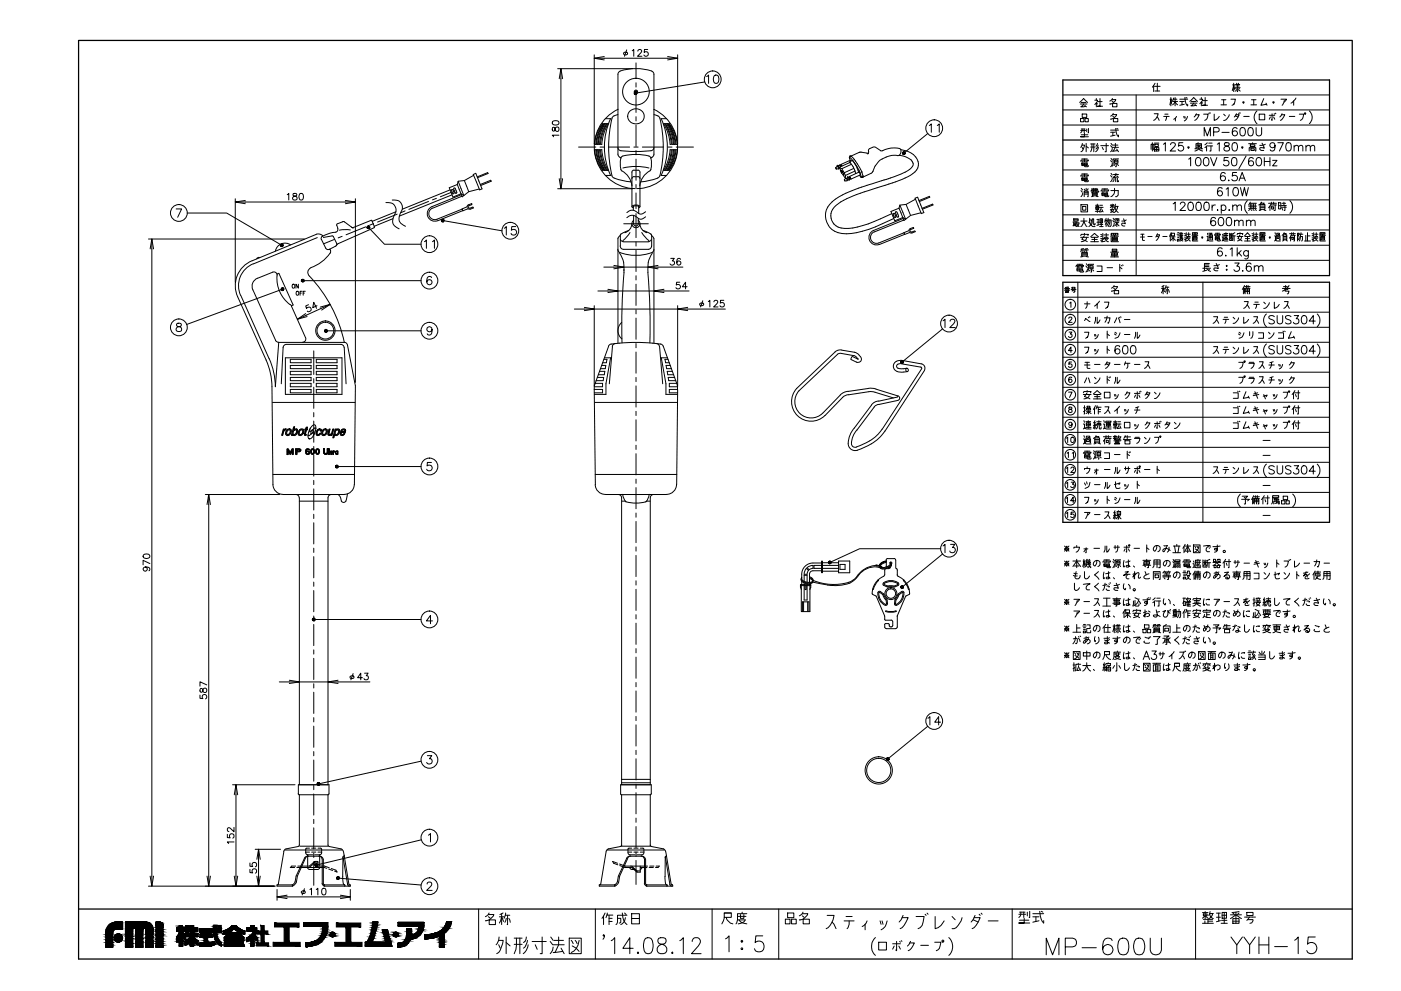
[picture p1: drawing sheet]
<svg xmlns="http://www.w3.org/2000/svg" width="420mm" height="297mm" viewBox="0 0 420 297" stroke-linecap="round" stroke-linejoin="round" font-family="sans-serif">
<path d="M23.6 12.1h381.9v275.4h-381.9zM318.8 24h79.9v58.6h-79.9zM318.8 42h79.9M318.8 84.6h79.9v72h-79.9zM23.6 272.5h381.9" fill="none" stroke="#000" stroke-width=".38"/>
<g fill="none" stroke="#000" stroke-width=".3">
<path d="M178.2 16.4v26.7M178.2 17.5h25M181.2 16.9l-3 .6 3 .5M187 15.9l.9-.3 .3 .6-.9 .2zM187.9 15l-.6 1.9M189.6 15.2l.5-.4v2.1M190.7 18.9v4.7M191.3 15.3l.4-.5h.4l.3 .4-.3 .7-.9 1h1.3M194.3 14.8h-1l-.1 .9a.7 .7 0 0 1 1 0 .7 .7 0 0 1-.1 1 .7 .7 0 0 1-1-.2M200.2 16.9l3 .6-3 .5M203.2 16.4v26.7M165.7 38.2v1h.6a.81 .81 0 0 1 .3-.9 .81 .81 0 0 1 .9-.1l.1 .7-.4 .5-.6-.3-.3-.9z"/>
<path d="M165.7 36.4l.8-.2a.85 .85 0 0 1 1.1 .7 1.08 1.08 0 0 1-1 .6 1.08 1.08 0 0 1-1-.8zM167.2 20.6h22.5M167.7 23.6l.5-3 .5 3M168.2 20.6v36M180.9 37.1a9.7 9.7 0 0 0-2.6 6.2h.4a11.8 11.8 0 0 1 2.2-6.2M181.1 37l.2 .1a11.4 11.4 0 0 0-2 6.2l-.4-.1a11 11 0 0 1 2.2-6.2zM181.5 37.1a12.6 12.6 0 0 0-2.1 6.2M181.6 35.6h1.5a20.4 20.4 0 0 0 0 17h-1.5M181.6 37.1h.3M181.8 37.1a12.8 12.8 0 0 0-2 6.2h-.3M182.1 37.1h.3a13.1 13.1 0 0 0-1.9 6.2h-.4a13.1 13.1 0 0 1 2-6.2zM185.3 34.3a2.15 2.15 0 0 0-1.8 1.1 37.3 37.3 0 0 0 0 17.2"/>
<path d="M185.3 32.8a12.5 12.5 0 0 0-6.9 13.4 12.5 12.5 0 0 0 11.1 10.3M188.9 33.3a2.38 2.38 0 0 1 3.4-.1 2.38 2.38 0 0 1 0 3.4 2.38 2.38 0 0 1-3.2 0 2.38 2.38 0 0 1-.2-3.3zM190.7 24.8v1.3M190.7 27v6.7M190.7 35v1.3M190.7 37.5v6.4M196.1 32.8a12.5 12.5 0 0 1 6.9 13.4 12.5 12.5 0 0 1-11.1 10.3M196.1 34.3a2.15 2.15 0 0 1 1.8 1.1 34.9 34.9 0 0 1-.2 17.7 13.5 13.5 0 0 1-5.5 1.4M199 37.1a13.4 13.4 0 0 1 2 6.2M199 37.1h.3a13.1 13.1 0 0 1 2 6.2h-.3M199.6 37.1h.3a12.6 12.6 0 0 1 2.1 6.2h-.4a13.5 13.5 0 0 0-2-6.2zM199.9 35.6h-1.6a20.4 20.4 0 0 1 0 17h1.6"/>
<path d="M200.1 37.1h.2M200.2 37.1a11.8 11.8 0 0 1 2 6.2h.4M200.2 37a11 11 0 0 1 2.3 6.2M200.5 37.1a12 12 0 0 1 2.2 6.2M200.6 37.1a10 10 0 0 1 2.5 6.2h-.3M211.4 24.6l-20.8 3.3M211.9 23l.6-.5v2.5M214.3 22.6a.8 .8 0 0 1 1.2 .4 1.26 1.26 0 0 1-.8 2 1.6 1.6 0 0 1-.4-2.4zM278.7 37.6l.6-.5v2.5M281.1 37.6l.6-.5v2.5M318.8 28.5h79.9M318.8 37.5h79.9"/>
<path d="M318.8 32.9h79.9M323.8 30.7l1.2-1.2 1.2 1.2M324 31.2h2M324 35.5h1.1v1h-1.1zM324.1 39.1h1.5M324.3 38.7h1.1M324.3 30.7h1.4M324.5 38.7v.5l-.4 .6M324.6 34.2h1.3v1h-1.3zM325 31.2l-.9 .8 1.5-.2M325.1 38.7v1.1M325.2 40v1h-1.1h2.3"/>
<path d="M325.3 31.6l.5 .4M325.4 35.5h1v1h-1zM325.9 38.7v.8M326.4 38.5l-.1 1.3M328.3 30h.8v.4l-.8 .9M328.8 29.5v.5M329.1 31.2l-.3-.4v1.2M329.3 30.5h1.2M329.9 29.5v2.3h-.8h1.6M333.1 39.6h1.3M333.1 39h2.3M333.1 35.7h.1"/>
<path d="M333.5 29.9h1.1a2 2 0 0 1-1.8 1.3M333.5 30.3l.4 .3M333.6 29.5l-.1 .4-.7 .4M333.7 31h1.3v1h-1.3zM333.7 34.3h1.2a1.98 1.98 0 0 1-1.7 1.4M333.7 34.8l.4 .4M333.7 39.6v1.1M333.9 34l-.8 .8M333.9 35.5h1.3v1h-1.3zM334.6 38.5a3.4 3.4 0 0 0 .8 2.5v-.5M334.9 38.5l.4 .2M340.7 28.5v54.1"/>
<path d="M346 25.6l-.4 .5M346.1 34.1h1.2l-.6 1.5-.7 .5M346.2 25.9h1.7M346.4 27.3h1.4M346.4 24.9l-.4 .7v1.8M347 35.1l.6 1M347.1 24.9v2.4M349 34.9h1.6M349.3 34.2h1M349.8 34.9l-.3 1.2M350.9 29.7h.5M351.1 29.2v2.5"/>
<path d="M351.4 31.1l-.3-1.4-.3 1.7M351.6 31.4l.8-1 .8 1M351.6 30.4h1.6M351.9 29.7h1.1M352 29.4l-.4 .8M352.4 29.2v2.5M352.5 35.4v.9M352.8 34.9l-.8 .8M353.8 30.4h1.4M353.8 29.7h2.4M354.5 30.4v1M355 34.9l.2 .5"/>
<path d="M355.2 31.3l-1.4 .3M355.3 29.2a3.2 3.2 0 0 0 .9 2.5v-.4M355.3 34.9l.2 .5M355.7 29.2l.3 .2M356.1 34.9l-.3 .8-.6 .6M356.8 30.4l1.2-1.2 1.1 1.2M357 30.9h2M357.3 30.4h1.4M358 30.9l-.8 .8 1.4-.1M358.1 35.1l.5-.7h1l-.6 1.2-.7 .5M358.3 31.3l.5 .4M358.8 34.1l-.2 .3"/>
<path d="M359.8 29.7h.9v.4l-.9 1M360.3 29.2v.5M360.7 30.9l-.4-.3v1.1M360.8 30.2h1.3M361 34.2h1.3a1.68 1.68 0 0 1-1 1.9M361.4 29.2v2.4h-.7h1.4M362.5 33.9l.2 .2M362.8 33.8l.2 .1M364 39.6l1.4-.2 .2-.3-.1-.6-.5-.3h-1v2.5M364.1 34.2v1.9l1.1-.5 .5-.7M366.2 31.4h1.6M366.3 29.9h1.4"/>
<path d="M366.5 39.7h2.1M367 29.9v1.5M367 34.2l.5 .5M368.7 34.4l-.2 .5a1.64 1.64 0 0 1-1.5 1.2M369.2 29.7h1.3l-.4 1.4M369.6 25.5h.8M370 31.3l.1-.2-.6 .5M370 24.9v2.5M370.3 26.8l-.3-1.3-.4 1.6M370.4 26.3h1.5M370.5 34.7l.8 .4M370.5 25.3h1.3"/>
<path d="M370.6 25.8h1.1M370.6 26.5l.2 .3M370.7 34.4h.9a2.54 2.54 0 0 1-1.3 1.7M370.8 27l-.4 .3M370.8 34.1l-.7 1M370.8 24.9l.2 .4M371 38.6a.73 .73 0 0 0-.7-.4 .73 .73 0 0 0-.6 .5 1.46 1.46 0 0 0 .6 2 .78 .78 0 0 0 .8-.7 .78 .78 0 0 0-.7-.8 .78 .78 0 0 0-.8 .7M371.2 25.3l-.2 2.1M371.5 27l.4 .3M371.5 24.9l-.3 .4M371.5 33.9l.1 .2M371.7 26.5l-.2 .3"/>
<path d="M371.8 33.8l.2 .1M372.2 38.4a.8 .8 0 0 1 1.2 .3 1.26 1.26 0 0 1-.9 2 1.63 1.63 0 0 1-.3-2.3zM373 34.9h1.6M374.6 38.4a.8 .8 0 0 1 1.1 .3 1.26 1.26 0 0 1-.8 2 1.6 1.6 0 0 1-.3-2.3zM375.1 31.4h1.7M375.3 29.9h1.4M376 29.9v1.5M376.7 38.2v1.8a.83 .83 0 0 0 .8 .7 .83 .83 0 0 0 .9-.7v-1.8M377 33.2a2.55 2.55 0 0 0 0 3.9M377.6 34.2h1.7v1.7h-1.7zM379 29.6l-.9 2 1.7-.3M379.7 30.9l.3 .7"/>
<path d="M380.6 34.6h1.7M381 35.1l-.4 .6M381.5 34.1v2l-.2-.2M382 35.1l.3 .6M382.1 34.1l.2 .1M382.5 33.9l.1 .2M383.8 35.1l.5-.7h1l-.7 1.2-.6 .5M384.2 29.7h1.6l-.6 .9M384.5 34.1l-.2 .3M385.2 30.1l-.7 1.5M386.7 34.9h1.6M387.2 30.9l.8-.7v1.4"/>
<path d="M388.6 29.4l-.6 .8M389.7 34.2h1.3a1.68 1.68 0 0 1-1 1.9M392.7 33.2a2.55 2.55 0 0 1 0 3.9M70.6 59.6v25M86.1 58.3l.5-.3v2M88 58.1v.5l.8 .3 .3 .4a.68 .68 0 0 1-.7 .7 .68 .68 0 0 1-.7-.7l.3-.4 1-.5-.1-.3zM89.9 58.1l.3-.1a1.03 1.03 0 0 1 .8 1 1.03 1.03 0 0 1-.8 1 1.25 1.25 0 0 1-.3-1.9zM106.6 59.6v55M117.6 60a2.44 2.44 0 0 1 2.8 1.1 2.44 2.44 0 0 1-.4 2.9 2.48 2.48 0 0 0 1.6 3.8M130.9 59.5l-1.2 .4M135 56.9l-14.4 5.8M135.3 57.7l-3.2 1.3"/>
<path d="M135.6 58.4l-15.9 6.4M135.8 56.9h-.4l.3 1.1M135.9 57l.3 .8M136 56.7l.5 1.1 .3 .2 .2-.4M136.1 56.6l.1-.3 .3 .2 .5 1.2M136.2 57.8l-.2 .3-.3-.2M137.1 55.3l1.5 3.7 2-1.5 3.1-.8M137.4 54.3l1.7 4.3-.9-.5-2.4 1-1.1-2.8 2.4-1M138.4 58.3l-8.9 3.6a2.26 2.26 0 0 0-1.2 3 2.26 2.26 0 0 0 2.9 1.2M138.5 58.8l-8.8 3.6a1.8 1.8 0 0 0-1 2.3 1.8 1.8 0 0 0 2.4 1M139.3 54.1l1.3 3.4M141.9 52.3l.8-.3 1.9 4.6-.8 .3z"/>
<path d="M142.1 52.5l-2.8 1.6-1.9 .2-.3 1M143.1 53l3.1-1.3 .2 .3-3.2 1.3M144 55.3l3.2-1.3 .1 .3-3.1 1.3M167.2 56.6h22.5M167.6 40.5h-2l.4 .5M167.7 53.6l.5 3 .5-3M173.5 44.1h5.2M178.3 44.9a10 10 0 0 0 2.6 6.2M178.3 44.9h.4M178.7 44.9a12 12 0 0 0 2.2 6.2M178.9 44.9h.4M178.9 44.8a10 10 0 0 0 2.4 6.3 11.7 11.7 0 0 1-2.1-6.2"/>
<path d="M179.4 44.9a12.6 12.6 0 0 0 2.1 6.2M179.5 44.9h.3M179.8 44.9a12.8 12.8 0 0 0 2 6.2M179.9 44.1h1.3M180.1 44.9h.4M180.5 44.9a13.2 13.2 0 0 0 1.9 6.2h-.3a13.1 13.1 0 0 1-2-6.2M181.6 51.1h.3M182.5 44.1h6.3M183.5 52.6l.1 .3a11.3 11.3 0 0 0 5.7 1.6M185.3 46.2v-23.9l.2-.6a8.6 8.6 0 0 1 5.2-1.2l2.9 .3a2.97 2.97 0 0 1 2.3 .9l.2 .6v23.9M185.3 44.2a1.01 1.01 0 0 0 .9 1 35.6 35.6 0 0 0 9.4-.1l.5-.9M185.3 46.2l.6 .9"/>
<path d="M185.9 47.1l.4 .2M186.2 50.8v.1a6.5 6.5 0 0 1 3.3 4.8M186.2 47.4l-.2 1.7 .2 1.7M186.8 46.8l-.6 .6M186.8 46.8a15.1 15.1 0 0 1 8.1 .1l.3 .5M189.5 56.5h.9M190.1 44.1h1.3M190.1 51l-.4 .2-.2 .4v10.3M190.1 52.9l-.4 .2-.2 .4M190.1 51h1.2M190.1 53h1.2M190.7 45.1v1.3"/>
<path d="M190.7 47.7v6.3M190.7 55.3v1.3M190.7 57.8v4.7M191.3 51l.4 .2 .2 .4v10.3M191.3 52.9l.4 .2 .2 .4M191.9 56.5h-.9M192.6 44.1h6.4M194.6 50.4a16.4 16.4 0 0 0-7.8 0M195.2 47.4l.2 1.7-.2 1.7M195.2 50.8l-.1 .1a6.5 6.5 0 0 0-3.2 4.8M195.6 47.1l-.4 .2M196.1 46.2l-.5 .9"/>
<path d="M200.1 51.1h.2M200.3 44.1h1.2M201 44.9a13.4 13.4 0 0 1-2 6.2M201 44.9h.3M201.3 44.9a13.1 13.1 0 0 1-2 6.2h-.3M201.6 44.9a13.5 13.5 0 0 1-2 6.2h.3a12.6 12.6 0 0 0 2.1-6.2M201.6 44.9h.4M202.2 44.9h.4M202.2 44.9a11.8 11.8 0 0 1-2 6.2M202.5 44.8a11 11 0 0 1-2.3 6.2M202.7 44.9a12 12 0 0 1-2.2 6.2M202.8 44.1h5.2"/>
<path d="M202.8 44.9h.3M203.1 44.9a10.3 10.3 0 0 1-2.5 6.2M250.6 50.3l.2 .3M250.8 50.6h.1M251.1 49.8h.1M251.1 49.8l-.5 .5M251.1 49.8l.1 .1M251.2 49.9l.2 .5M251.4 49.9h.1M251.4 50.4l.1 .2M251.4 50.6h.1M251.4 50.6h-.6"/>
<path d="M251.4 49.9l-.1 .1M251.7 50.3h.1M251.7 50.3l-.3 .1M251.7 49.5l-.3 .4M251.7 49.5h.1M251.7 49.5l.3 .2M251.8 50.3l.7 .3M252 49.7h.1M252 49.7l.1 .3-.1-.2M252.1 51.2l-.3-.9 .2-.3 2.9-1.3 1 1.4 .7 1.9M252.1 51.2l.3 .7M252.1 51.2h.1"/>
<path d="M252.2 49.3l.3 .5M252.2 49.3l.1 .2M252.3 49.5l-.3 .2M252.3 51.2l.1 .4zM252.3 49.5h.1M252.4 51.9l1.2 1.6M252.4 51.9h.1M252.5 50.6l.7 1.2M252.7 51.3l.1 .4zM253 52l.1 .5zM253.2 51.8l.3 .8M253.2 53.9l.2 .3z"/>
<path d="M253.5 52.6l.1 .8M253.6 53.4l.2 .1M253.6 53.4l-.4 .5M253.8 53.5l.3 .7h-.7M254 53.4v.1M254 53.5h-.1M254.2 53.9h.1M254.2 53.1h.1M254.2 53.9l-.2 .1M254.2 53.1l-.2 .3M254.2 53.9h.4M254.4 53.1h.1"/>
<path d="M254.4 53.1h-.2M254.4 53.1l.1 .2M254.5 53.3l.2 .4-.1 .2M254.6 53.4l.1 .2M254.6 53.9h.1M254.7 47.1l1.2 1.2 1.1 1.6 .9 1.8 .4 1.5M254.7 47.1l.3 1M254.7 53.7h.1M254.8 52.9l2.8-1.3 .3 .3 .1 .5-2.8 1.3M254.8 52.9l.4 .8M254.8 52.9v.2M254.8 53.1h.1"/>
<path d="M254.8 53.1l-.3 .2M254.9 46.9h.1M254.9 46.9l-.2 .2M255 53.5l.2 .2M255 46.8v.1M255 53.5h.1M255 53.5l-.3 .2M255 46.9h-.1M255.2 46.8l1.4 1.5M255.2 46.8h-.2M255.3 48.2l-.3-.2-2.8 1.3M255.3 49.2l-2.8 1.4"/>
<path d="M255.7 48.1l.9 1.2 .9 2.4M255.7 48.1l-.7 .3-.3 .4M255.7 48.1h.1M256.1 50.5l-2.9 1.3M256.4 51.3l-2.9 1.3M256.6 48.3l1.9 3.4M256.6 48.3h.1M256.6 52h.1M257.8 52.5l.5 .7M258.3 53.2h.3M258.5 51.7l.4 1.2-.3 .2M258.5 51.7h.1"/>
<path d="M258.6 53.2h.1M258.6 53.1h.1M258.6 53.1v.1M258.9 53.1h.1M260.3 46h.1M260.4 45.9l-2.6-.3-2.6 1.2M260.5 45.4l-.1-.3 .3-.5 1.4-.6 .5 .2 1.5 1 .7-.1a7.5 7.5 0 0 1 5-.6 1.21 1.21 0 0 1 .4 1.3 1.21 1.21 0 0 1-1 .8h-.1a5.5 5.5 0 0 0-3.2 .4l-2.3 1.4-1.2 1.5-1 2-2.5 1.2M260.5 45.4l-.3 .8M269.6 46.5a4.2 4.2 0 0 1 4.3 2.7 6.7 6.7 0 0 1-4.5 3.3l-2.4 .9a94.4 94.4 0 0 0-15.4 5.6 6.8 6.8 0 0 0-4 5.8 5.5 5.5 0 0 0 6.2 5.3 33.4 33.4 0 0 0 14.2-4.6M270.1 44.8l1.9 .5 1.5 .7a3.6 3.6 0 0 1 1.8 3.4 3.6 3.6 0 0 1-2.3 3.1l-4.4 2-6.9 2.2a34.9 34.9 0 0 0-11 4.9 3.8 3.8 0 0 0-1.3 4.4 3.8 3.8 0 0 0 3.9 2.5 24.1 24.1 0 0 0 10.8-2.9l3.4-1.6M274.4 59.4l.8-.3 1.9 4.6-.8 .3zM274.6 59.7l-2.9 1.6-1.8 .2-.3 .9"/>
<path d="M278.2 40l-7.2 5.9M318.8 46.5h79.9M318.8 55.4h79.9M318.8 50.9h79.9M318.8 59.9h79.9M324.1 48.3l.2-.3h2.1l-.2 .3M324.1 52.8l.2-.3h2.1l-.2 .3M324.2 57.1l.4 .5M324.3 40.4h1.9M324.3 56.4l.4 .6M324.4 49h1.7v.6h-1.7zM324.4 53.5h1.7v.6h-1.7z"/>
<path d="M324.4 49.3h1.7M324.4 48.6h.5M324.4 48.3h.5M324.4 47.6h1.7M324.4 53.8h1.7M324.4 53.1h.5M324.4 52.8h.5M324.4 52.1h1.7M324.5 43.5h.7a2.13 2.13 0 0 1-1 2M324.5 44.2l.3 .5M324.6 43l-.5 1.2M324.7 58l-.5 .9"/>
<path d="M325.1 58.9v-1.6h1.2v1.6h-.1M325.1 56.7l.4 .4M325.1 58.2h1.2M325.1 57.8h1.2M325.2 49l.2 1h.8l.2-.4M325.2 53.5l.2 1h.8l.2-.4M325.2 47.6v1M325.2 52.1v1M325.6 48.6h.5M325.6 48.3h.5M325.6 53.1h.5M325.6 52.8h.5"/>
<path d="M325.7 43v2.5M325.7 56.4v.9M325.7 43.8l.7 .5M326.3 56.6l-.3 .4M327.1 44.1h1.3M327.1 43.2h1.3M327.3 56.6h1.9v.4h-1.9l-.1 .3h2.3l-.3 .3M327.5 43.2v1.1l-.4 1.2M327.6 57.6h1.4v1.1h-1.4zM327.6 58h1.4M327.6 58.3h1.4M327.9 58.8l-.6 .1"/>
<path d="M328 56.4l-.2 1.1-.5 .3M328 43.2v2.3M328.7 56.4v1.2M328.7 58.8l.6 .1M329.1 43l-.4 .8M329.3 43.5l-.6 1.2M329.4 44.2l-.3 .8-.5 .5M330.1 43.7h2.3M330.2 57.3l.1-.3h2.2l-.2 .3M330.5 58h1.7v.6h-1.7zM330.5 58.3h1.7M330.5 57.6h.5"/>
<path d="M330.5 57.3h.5M330.5 56.6h1.7M330.6 44.2l.3 .6M331.3 58l.2 .9h.8l.2-.3M331.3 56.6v1M331.7 57.6h.5M331.7 57.3h.5M331.8 43v2.5h-.4M333.1 48.1l.4 .5M333.1 52.6l.4 .5M333.1 43.7l.5 .5h1.8M333.1 57.1h2.3v1.4l-.5 .4h-.4"/>
<path d="M333.2 47.5l.4 .5M333.2 52l.4 .5M333.2 43l.4 .5M333.6 49l-.1 .5-.4 .5M333.6 53.5l-.5 1M333.6 44.5l-.5 1M333.7 43.5h1.6M333.9 52.3h1.5M334.1 53.3l-.1 .9-.3 .3M334.2 48h1.1v1h-1.1zM334.2 56.4l-.1 1.7-1 .8M334.2 48.5h1.1"/>
<path d="M334.4 49.3l-.3 .3M334.4 40.5l-1.3 .3M334.5 43v1.2l-.7 1.1M334.6 53.3v1.2M334.7 52a1.15 1.15 0 0 1-.8 1.1l1.3-.1M334.7 47.8l-.2 .2M334.8 49v1h-.3M334.9 44.7l.5 .8M335 52.7l.4 .4M335.1 53.3v1.2h.3v-.3M335.1 45.1l-1.5 .2M335.1 49.3l.3 .3"/>
<path d="M335.4 47.6h-1.6v1.6l-.2 .6M345.2 44.8v-1.6h.8v1.6h-.2M345.6 42.8v2.5M346.2 44.3h1.3v1h-1.3zM346.2 44.8h1.3M346.2 42.9h1.3M346.4 43.2h1v.7h-1zM346.9 44.3v1M348.9 43.2l.6-.4v2.5M351.1 43.4l.4-.6 .7 .1 .3 .3-.4 .8-1.2 1.3h1.7M354.7 42.8h-1.1l-.2 1a.89 .89 0 0 1 1.4 0 .89 .89 0 0 1-.2 1.3 .89 .89 0 0 1-1.3-.3M356.5 47.7l.6-.5v2.5"/>
<path d="M358.3 44.6h2.4M358.7 44.6v-1.5h1.6v1.5M358.8 44.3l.7-.6 .7 .6M358.8 43.7h1.4M358.9 47.3a.8 .8 0 0 1 1.2 .4 1.26 1.26 0 0 1-.9 2 1.55 1.55 0 0 1-.3-2.4zM359 43.3l.2 .3M359.4 42.8l-.4 .3M359.5 44.6l1.2 .7M359.5 44.3a1.17 1.17 0 0 1-1.2 1M359.5 43.2v1.2M360 43.3l-.2 .3M361.1 40.7v-2.5l1 2.5 .9-2.5v2.5"/>
<path d="M361.3 47.3a.8 .8 0 0 1 1.1 .4 1.26 1.26 0 0 1-.8 2 1.55 1.55 0 0 1-.3-2.4zM361.9 43.9v1.4M362 43.6l-.7 .7M362 42.8l-.7 .6M362.3 43.7h1.4M362.5 42.9h1M363 47.2l1 2.5 .9-2.5M363.2 43.7v1.6h-.4M365.1 43.2l.6-.4v2.5M366.5 56.6l-.1-.3a.86 .86 0 0 0-1.2 .4 1.46 1.46 0 0 0 .6 2 .76 .76 0 0 0 .8-.7 .76 .76 0 0 0-.7-.8 .76 .76 0 0 0-.8 .7M367.3 42.9a.5 .5 0 0 0 .3 .8l.4 .1a.72 .72 0 0 1 .8 .7 .72 .72 0 0 1-.6 .8h-.5a.72 .72 0 0 1-.7-.8 .72 .72 0 0 1 .8-.7l.5-.1a.51 .51 0 0 0 .2-.8zM367.4 52.1a.75 .75 0 0 0-1.1-.3 1.48 1.48 0 0 0 .4 2.4 .78 .78 0 0 0 .9-.7 .78 .78 0 0 0-.8-.9 .78 .78 0 0 0-.8 .8"/>
<path d="M367.7 56.7l.6-.5v2.5M368.3 47.2h-1.2v1.1a.88 .88 0 0 1 1.3 0 .88 .88 0 0 1-.2 1.3 .88 .88 0 0 1-1.3-.4M368.4 54.1h.2zM369.6 47.3a.85 .85 0 0 1 1.3 .4l.1 .6a1.07 1.07 0 0 1-.8 1.4h-.2a1.6 1.6 0 0 1-.4-2.4zM369.8 42.9a.86 .86 0 0 1 1.2 .3 1.29 1.29 0 0 1-.8 2.1 1.65 1.65 0 0 1-.4-2.4zM370.1 56.3a.86 .86 0 0 1 1.2 .4 1.18 1.18 0 0 1 .1 1.4 1.18 1.18 0 0 1-1.3 .5 1.88 1.88 0 0 1 0-2.3zM370.9 51.7h-1.2l-.1 1.1a.89 .89 0 0 1 1.3 0 .89 .89 0 0 1-.2 1.3 .89 .89 0 0 1-1.3-.4M371.6 54.2l.9-2.5 1 2.5M371.9 53.4h1.3M372 56.2l.6 2.5 .6-2.5 .6 2.5 .6-2.5M373.7 46.8l-2.2 3.8M374.5 43.1h2.3"/>
<path d="M374.6 45.3v-1h2l-.1 1M375 43.4h1.3v.5h-1.3zM375.1 44.6h1.1v.5h-1.1zM375.7 42.8v.3M375.9 47.6a.71 .71 0 0 0-.7-.4 .71 .71 0 0 0-.6 .5 1.46 1.46 0 0 0 .5 2 .78 .78 0 0 0 .9-.7 .78 .78 0 0 0-.7-.8 .78 .78 0 0 0-.9 .7M377 47.3a.8 .8 0 0 1 1.2 .4 1.26 1.26 0 0 1-.8 2 1.55 1.55 0 0 1-.4-2.4zM378.5 42.9l.7 1.5-1.2-.1-.2 .5 .5 .3h.7M379.2 47.2v2.5M379.2 48.4h1.7M379.5 43.2l-1.7 .4M380.9 47.2v2.5M381.7 48.1h1.3l-1.3 1.6h1.3"/>
<path d="M382.4 43.6a.78 .78 0 0 1-1.1 .7 .78 .78 0 0 1-.3-1.3 .78 .78 0 0 1 1.3 .1 1.36 1.36 0 0 1-.8 2.2l-.6-.4M383.2 42.8h1.7l-1.2 2.5M385.9 42.9a.92 .92 0 0 1 1.3 .3l.1 .6a1.06 1.06 0 0 1-1 1.5 1.65 1.65 0 0 1-.4-2.4zM388.1 44l.6-.4 .6 .1 .1 1.6M388.1 43.6v1.7M389.4 44l.6-.4 .6 .1 .1 1.6M391.7 44l.5-.4 .6 .1 .2 1.6M391.7 43.6v1.7M393 44l.6-.4 .6 .1 .1 1.6M44.5 71.6h46.8M45 74.6l.5-3 .5 3M45.5 71.6v194"/>
<path d="M52.8 62.6h1.7l-1.2 2.5M56.2 63.9h11.8l16.5 9.6M70.6 60.6h36M73.6 60.1l-3 .5 3 .5M75.6 78.2a8.1 8.1 0 0 0-4.3 10.7l8.5 19.1M76 79.1a7.1 7.1 0 0 0-3.8 9.4M77.9 77.2h-.5l-.4 .4M87.1 73.4a2.94 2.94 0 0 0-4.5 1.9M94.9 70.2l.8-.1 1.1 .5M94.9 70.2l-19.3 8M95.2 71.2l-19.2 7.9M96.7 70.8l-.4 .4 .1 .5 1.5 2.9 1.2 .3-.1 1"/>
<path d="M96.8 70.7v.1M97 71.2l2.7-.5 1.3 2.4M99 75.9a11.7 11.7 0 0 1-5.8 4.3M100.3 71.8l-3.2 1.3M101 73l-.1 .4M101 67.6l.3 .9M101.2 67.1l-.2 .5M101.3 68.5v.4l-.4 .6-2.2 .5-2 .8M101.5 73l-.8 .8-2 1M102.6 70.8l-1.2 .5M102.7 66.4l.6 .1 2.6 1.9M102.8 66.5l-1.6 .6"/>
<path d="M103.6 60.1l3 .5-3 .5M105.1 68.9l-3.3 .1M109.7 68l-5.9 2.4M110.5 68.1l4.8 5.1h11M111.5 66.1h-.2l-5.3 2.1-.6-.1M111.5 66.1l.8 1.9-.1 .2M112 67l-1.1 .5M112.2 68.3l-10.7 4.7M115.7 60.7a2.44 2.44 0 0 1 2.8 1.1 2.44 2.44 0 0 1-.4 2.9 2.48 2.48 0 0 0 1.6 3.9M117.8 65.5l-5.6 2.3M118.7 63.5l-7.1 2.9M119.1 64.2l-5.9 2.4"/>
<path d="M121.5 63.2l-1.2 .5M127.3 72.4l.6-.5v2.5M128.5 60.4l-5.9 2.4M129.7 72.4l.6-.5v2.5M132.7 66.1l17.9 3.1M138.6 62.7l-7.6 3M138.8 63.1l-7.5 3.1M140.5 61.4l-.4 .6-1.5 .6 .2 .6 1.5-.6M140.5 61.4l1-.4v.3l-.9 .4M140.6 61.6l-.2 .4 .1 .3 .5 .1 .8-.4 .2 .3-1 .4-.7-.2M151.2 68.4l.6-.5v2.6M154.7 67.9h-1.2l-.1 1.1a.88 .88 0 0 1 1.3-.1 .88 .88 0 0 1-.1 1.4 .88 .88 0 0 1-1.3-.4"/>
<path d="M184.1 79.6l3 .5-3 .5M185.3 74.7l.5 1M185.8 75.9l1.2 2.7M186 73.7a.99 .99 0 0 0 1 1h7.4a1 1 0 0 0 1-1M186 70.6l-.7 .9v31.3M186.1 71.8l.3 .5 .6 .1M186.2 70.1l-.2 .6v3.1M187 78.6l.1 2a217 217 0 0 0-.6 22.2M187 72.5h7.4M187.1 67.1h7.3M188.6 69.1l-2.3 1.1M188.9 69.7l-2.1 2.4"/>
<path d="M189.5 67.1a2.94 2.94 0 0 1-2.1 2.6M189.9 63v-1a1.23 1.23 0 0 1 1.6 0v2M189.9 62.3a.43 .43 0 0 1-.3-.6 .43 .43 0 0 1 .6-.2l.6-.1a.65 .65 0 0 1 .8 .1 .65 .65 0 0 1 .2 .7l-.3 .1M190 66.1a1.21 1.21 0 0 0-.2 1.8 1.21 1.21 0 0 0 1.8 0 1.21 1.21 0 0 0-.2-1.8M190 67a.7 .7 0 0 0 .7 .7 .7 .7 0 0 0 .7-.7M190 64.5v2.6M190.7 64v7.2M190.7 72.5v1.3M190.7 75v6.4M191.4 65.5v1.6M191.9 67.1a2.94 2.94 0 0 0 2.1 2.6M192.5 69.7l2.1 2.4"/>
<path d="M192.9 69.1l2.3 1.1M193.6 63.5a1.67 1.67 0 0 1-2.7 0l-1.1-.5a2.23 2.23 0 0 0-1.8 .7M193.6 65a1.67 1.67 0 0 1-2.7 0l-1.1-.5a2.23 2.23 0 0 0-1.8 .7M195.2 70.1l.2 .6M195.3 71.8l-.3 .5-.6 .1M195.4 70.6l.7 .9M195.4 70.7v3.1M195.6 75.9a8 8 0 0 0-1.3 5.7M196.1 74.7l-.3 .8a13.1 13.1 0 0 1-10 .2M196.1 71.5v31.3M197.3 79.6l-3 .5 3 .5M201.2 77.4h1l-.6 .8a.68 .68 0 0 1 .5 1.1 .68 .68 0 0 1-1.2-.2"/>
<path d="M204.1 77.7l-.1-.1a.59 .59 0 0 0-.9 .2v1.4a.62 .62 0 0 0 1 .1 .62 .62 0 0 0-.3-1 .62 .62 0 0 0-.8 .5M268.3 64.1h-.4l.3 1M268.3 64.1l.4 .8M268.7 64.9l-.2 .3-.3-.1M269 63.6l-.3-.2-.2 .3M269 63.6l.5 1.2-.2 .3-.3-.1-.5-1.2M269.6 62.4l1.5 3.7 2-1.5 3.1-.8M269.9 61.5l1.7 4.2-.9-.5-2.4 1-1.1-2.8 2.4-1M270.8 65.5l-8.8 3.6a2.26 2.26 0 0 0-1.2 2.9 2.26 2.26 0 0 0 2.9 1.3M271 66l-8.8 3.5a1.8 1.8 0 0 0-1 2.3 1.8 1.8 0 0 0 2.3 1l7.6-3M271.3 70.2l-7.6 3.1M271.7 61.3l1.4 3.3"/>
<path d="M272.6 69.1l-1.5 .6 .2 .6M272.6 69.1l.4-.6 .9-.3 .2 .2-1.2 .7 .1 .4h.4M272.8 69.7l-1.5 .6M273.4 69.6l.9-.4 .2 .2-1.2 .5-.5-.2M275.6 60.1l3.2-1.2v.2l-3.1 1.3M276.5 62.5l3.2-1.3 .1 .2-3.2 1.3M318.8 64.4h79.9M318.8 68.9h79.9M318.8 73.5h79.9M318.8 78h79.9M321.8 66.6h1.1M322 65.6h1.3v.7h-1.3z"/>
<path d="M322 67.3h.7M322 66.9h.7M322 66.6v1.1M322 65.9h1.3M322.7 79.9l.1-.3h2.2l-.1 .3M322.7 66.6v1.3M322.7 67.6l-.9 .1M322.8 66.8h.8l-.3 .8-.5 .3M322.9 66.9l.4 .8 .3 .2M323 79.9h.5M323 79.2h1.7M323.8 79.2v1"/>
<path d="M324.1 70.6l.2-.4h2.1l-.2 .4M324.1 71.1h2.3M324.1 66.3h1.9M324.2 61.4h2v2.1h-2zM324.2 79.9h.5M324.3 74.9h.9M324.4 75.7h1.7v1.1h-1.7zM324.4 76h1.7M324.4 76.4h1.7M324.7 61.9h1v1.1h-1zM324.8 76.8l-.7 .2M324.8 74.9v.6"/>
<path d="M325 74.5l-.7 .1-.2 .9M325.1 66.3l.9 1.6M325.1 65.4a2.67 2.67 0 0 1-1 2.5M325.2 70.6l-.8 1.1 1.7 .7M325.2 69.9v.3M325.4 74.9h1M325.7 79.7l.4 .5M325.7 76.8l.7 .2M325.8 79.1l.4 .5M325.9 71.1a1.47 1.47 0 0 1-1.6 1.3M325.9 74.9v.6M326.2 74.5l-.8 .1-.2 .9"/>
<path d="M326.7 66.6l.4 .8 .6 .5h.7M326.8 65.9h.5l-.3 1.7-.5 .3M326.8 65.4l-.3 1.3M326.8 79.6h1v1h-1zM327.1 71l1.1-1.1 1.2 1.1M327.1 72.4h2.3M327.3 71.1h2M327.3 79.4l-.2 .2M327.4 71.8h1.7M328 79.2h-1.6v1.6l-.2 .6M328.2 71.1v1.3M328.4 66.9v.4h-.4v-1.7h-.4l-.1 1.5-.3 .3"/>
<path d="M328.5 63.3h1.2M328.6 61.5h1M328.7 62.3h.8v-.4h-.8v.9h.8v-.5M329 66.6h.6M329 65.8h.6M329 79.7h1.5v1.7h-1.5M329.1 61.2v2.5M329.3 65.8v1.7M329.6 67.3l-.6 .3M329.7 62.2h1.1M329.8 67.9h1M329.8 67.3h.9"/>
<path d="M329.8 61.5h.9M329.9 65.6h.8v1.2h-.8zM329.9 66.2h.8M330.1 71.5h2.3M330.1 70.2l.4 .2M330.2 62.2l-.5 1.3 1-.2M330.3 65.6v2.3M330.5 62.8l.3 .7M330.6 71.9v.5M330.6 70.8l-.5 .1M330.7 69.9v1.4M331.1 71.6l-1 .5"/>
<path d="M331.1 70.4h1.3M331.2 71.1h1.1M331.2 71.3v.2M331.4 71.6l.7 .8h.3M331.4 72.3l-1.2 .1M331.5 65.8v.3h.5M331.5 66.1l-.2 .5M331.7 65.4v2.5M331.8 69.9v1.2M332 66.7l-.5 .5M332.1 71.8l-.3 .2M332.3 65.9h.9v1.7l-.4 .3"/>
<path d="M332.3 65.4l-.3 1.2M332.5 65.9l-.1 .8-.4 .9M332.9 65.9l-.2 1.3-.4 .7M333 62.2l.6-.5 .6 .5M333 62.8h1.2M333 61.7h1.2M333.1 70.8h2.3M333.1 75.6h2.3M333.1 77h2.3M333.1 61.3l.2 .2M333.2 69.9h2.1v.6h-2.1zM333.2 71.1v1.3h2.2"/>
<path d="M333.2 76.7h2.1M333.4 75.8h1.7v.7h-1.7zM333.4 76.2h1.7M333.6 62.5l-.5 .7 .9 .5M333.6 71.1h1.5v1.1h-1.5zM333.6 74.7h1.3v.7h-1.3zM333.6 61.2v1.1M333.6 71.5h1.5M333.6 71.8h1.5M333.6 75h1.3M333.7 66.1l.4 .5M333.8 65.4l.4 .5"/>
<path d="M333.9 62.8a.87 .87 0 0 1-.8 .9M334 69.9v.6M334 61.3l-.2 .2M334.2 66.9l-.5 1M334.2 70.5v.6M334.2 75.8v1.2M334.3 67.7l.6-.8 .7 .8M334.3 65.9l.1-.3h1.2l-.1 .3M334.4 66.7h1.1M334.4 62a1.87 1.87 0 0 0 1 1.7M334.4 61.9h1M334.5 61.2l-.3 1.3"/>
<path d="M334.5 69.9v.6M334.8 65.6l-.5 .8M334.9 66.4v1.5M335.1 65.6v.7h.5v-.2M335.2 61.9l-.3 .9-.7 .9M335.8 79.2v2.2M336.3 79.6l.2 .1M336.7 79.4l.1 .2M337 65.6l.5 1.5-1-.2-.1 .5 .4 .3h.5M337.8 65.9l-1.4 .4M342 71h1.2M342.1 70.2h1"/>
<path d="M342.6 70.2v1.7l.6 .2M344.2 70.9h1.3M346.6 71l.3-.3 .6 .3M347 70.4h.8l-.6 1.2-.5 .5M347.1 70l-.2 .7M348.7 70.9h1.3M351 70.4l-.2 .5M351.1 72l.7-.8 .7 .8M351.2 69.7l-.2 .7v1.8M351.2 71h1.2M351.4 69.9h.8v.8h-.8zM351.8 61.1l.7-.5v2.5"/>
<path d="M351.8 70.7v1.5M353 70.2h.7M353.1 71.7h.5v.5h-.5zM353.2 71.2h.4M353.2 70.7h.4M353.2 69.7h.4M353.7 69.9h1M353.9 71.6h.8l-.8 .6M354 61.2l.2-.5 .8-.1 .4 .7-1.5 1.8h1.6M354 71.6l.7 .6M354 70.8h.7M354 71.1h.7"/>
<path d="M354.1 69.7l-.1 .8-.3 .3M354.4 69.7v.5M354.5 70.3l-.2 .2v.9M354.7 70.5h-.7v.9h.7M355.2 71.3h1.8M355.2 70l.3 .2M355.6 71.7v.5M355.6 70.5l-.4 .2M355.8 69.7v1.3M356 71.3l-.8 .5M356 70.2h1M356.1 70.9h.8"/>
<path d="M356.1 71v.3M356.2 71.3l.8 .9M356.2 72.1l-.8 .1M356.5 69.7v1.2M356.6 60.7a.78 .78 0 0 1 1.2 .4 1.18 1.18 0 0 1 .1 1.4 1.18 1.18 0 0 1-1.3 .5 1.88 1.88 0 0 1 0-2.3zM356.7 71.5l-.2 .3M357.5 70.5h1.7M357.6 69.7h1.5v.5h-1.5zM357.6 70.9v1.3h1.6M357.9 70.9h1.1v1h-1.1zM357.9 71.6h1.1M357.9 71.2h1.1"/>
<path d="M358.2 69.7v.5M358.4 70.2v.7M358.6 69.7v.5M359 60.7a.78 .78 0 0 1 1.2 .4 1.24 1.24 0 0 1-.8 2 1.32 1.32 0 0 1-.6-2zM361.2 79.9h1.4M361.2 79.4h1.4M361.3 60.7a.83 .83 0 0 1 1.3 .4l.1 .6a1.05 1.05 0 0 1-.8 1.4h-.2a1.32 1.32 0 0 1-.6-2zM362 72.2l.2-.3 .5 .3h1.1M362 70.8h.2v1.1M362.1 69.9l.1 .5M362.5 69.9h1l-.4 .3M362.6 71.9v-1.5h1v1.5h-.1"/>
<path d="M362.6 71.2h1M362.6 70.8h1M362.7 79h-1.5v2.2M362.9 70l.3 .4M363.1 70.4v1.5M363.5 61.4v1.7M364.2 70.5l.1-.3h1.7l-.1 .3M364.5 61.4a.8 .8 0 0 0-1 .8M364.5 71.2h1.2v.7h-1.2zM364.5 71.5h1.2M364.5 70.9h.4M364.5 70.5h.4"/>
<path d="M364.5 69.9h1.2M364.5 65.5a.71 .71 0 0 0-.7-.3 .71 .71 0 0 0-.6 .4 1.46 1.46 0 0 0 .6 2.1 .78 .78 0 0 0 .8-.8 .78 .78 0 0 0-.7-.8 .78 .78 0 0 0-.8 .7M364.7 79l.7 1.5-1.2-.2-.1 .5 .5 .4h.6M365.1 71.2l.1 1h.7l.1-.3M365.1 69.9v1M365.2 62.9v.2zM365.4 70.9h.3M365.4 70.5h.3M365.7 65.3a.8 .8 0 0 1 1.2 .3 1.26 1.26 0 0 1-.9 2.1 1.55 1.55 0 0 1-.3-2.4zM365.7 79.3l-1.6 .3M366.3 61.8a.78 .78 0 0 1 1.1-.1 .78 .78 0 0 1 0 1.2 .78 .78 0 0 1-1.1-.1M366.3 61.4v2.5"/>
<path d="M366.5 72.2l.3-.3 .4 .3h1M366.5 71h.3v.9M366.5 74.6a.7 .7 0 0 0-.7-.3 .7 .7 0 0 0-.6 .4 1.46 1.46 0 0 0 .6 2.1 .76 .76 0 0 0 .8-.7 .76 .76 0 0 0-.7-.9 .76 .76 0 0 0-.8 .7M366.6 70.2l.2 .4M367.1 70.6h1.1M367.3 71.4l-.2 .5M367.4 70v1.2h.5v-1.2M367.4 71.4l.2 .5M367.6 76.5v.3zM367.7 69.7v.3M367.8 71.4l.1 .5M368.1 65.3a.8 .8 0 0 1 1.2 .3 1.26 1.26 0 0 1-.9 2.1 1.63 1.63 0 0 1-.3-2.4z"/>
<path d="M368.1 71.4l.1 .5M368.2 70h-1.1l-.3 1.7M368.6 62.9v.2zM368.9 71.6l.4-.9 .3 .9M368.9 70.7h.7M368.9 74.7l.6-.4v2.5M369 70l.1 .4M369.3 69.9v2M369.5 70l-.1 .4M369.7 61.9l.6-.5 .6 .2 .1 1.5M369.7 61.4v1.7M369.7 70.7h.8"/>
<path d="M370.1 70.7v1.5M370.2 66.5l.6-.5 .6 .1 .1 1.6M370.2 66v1.7M370.3 69.7l-.6 .3-.1 2.1h-.8v-2.2M370.3 78.8h1.3l-.7 1a.84 .84 0 0 1 .6 1.3 .84 .84 0 0 1-1.4-.3M371 61.9l.6-.5 .6 .2 .1 1.5M371 70.4l.1-.4h1.6l-.1 .4M371 70.9h1.7M371 74.3v2.5M371.5 66.5l.6-.5 .6 .1 .1 1.6M371.5 75.8l.8 1M371.9 70.4l-.7 1.1 1.3 .7"/>
<path d="M371.9 69.7v.3M372.2 75.1l-1.2 1.2M372.3 70.9a1.24 1.24 0 0 1-1.2 1.3M373.2 70.7l.9-1 .9 1M373.2 72.2h1.8M373.4 70.9h1.4M373.5 71.5h1.2M373.8 66.5l.6-.5 .6 .1 .1 1.6M373.8 66v1.7M374.1 60.1a2.64 2.64 0 0 0 0 3.8M374.1 70.9v1.3M374.4 75.1v1.9a.66 .66 0 0 1-1.1 .5"/>
<path d="M374.4 75.5a.81 .81 0 0 0-1.2-.2 .81 .81 0 0 0 0 1.2 .81 .81 0 0 0 1.2-.1M374.5 62.5h2.3M374.5 61.8h2.3M374.8 62.8l-.3 .3M375 61.1v1.4M375 60.6l-.2 .3M375.1 66.5l.6-.5 .6 .1 .1 1.6M375.1 62.8l.3 .3M375.2 79.2l-.1-.3a.86 .86 0 0 0-1.2 .4 1.46 1.46 0 0 0 .6 2 .79 .79 0 0 0 .8-.7 .79 .79 0 0 0-.7-.8 .79 .79 0 0 0-.9 .7M375.4 61.1v1.4M375.5 71.3h1.8M375.5 70l.3 .2"/>
<path d="M375.8 62.8l.3 .3M375.9 71.7v.5M375.9 70.5l-.4 .2M375.9 61.1v1.4M376 69.7v1.3M376.2 79.6v1.7M376.2 71.3l-.7 .5M376.2 70.2h1.1M376.3 70.9h.9M376.4 71v.3M376.5 62.8l.3 .3M376.5 61.1v1.4"/>
<path d="M376.5 71.3l.8 .9M376.5 72.1l-.9 .1M376.8 69.7v1.2M376.8 60.9h-2l-.3 .5M377 71.5l-.2 .3M377.7 70.5h1.8M377.9 69.7h1.5v.5h-1.5zM377.9 70.9v1.3h1.6M377.9 61.3h1.4v1.5h-1.4zM377.9 61.8h1.4M377.9 62.2h1.4M378.1 70.9h1.2v1h-1.2z"/>
<path d="M378.1 71.6h1.2M378.1 71.2h1.2M378.1 60.9l-.6 .5M378.2 62.9l-.6 .2M378.3 60.6l-.2 .3h1l-.2 .4M378.4 69.7v.5M378.6 70.2v.7M378.8 69.7v.5M379 62.9l.6 .2M380.4 60.9h2.4M380.9 61.8l-.5 .5M381.1 61.3l-.2 .5v1.3"/>
<path d="M381.1 61.4h1.7M381.3 60.6v.6M381.4 62h.6v.7h-.6zM382 60.6v.6M382.3 72.2l.2-.3 .5 .3h1M382.3 70.7h.2v1.2M382.4 69.7l.1 .5M382.4 61.4v1.7h-.3M382.7 71.9v-1.2h1.2v1.2h-.2M382.9 70.7v-.8h.8v.8M383 71h.6v.5h-.6zM383.4 60.8h.7v1.8h-.7z"/>
<path d="M383.4 61.7h.7M383.7 70.3h-.5v.4M384.3 62.1h1.5M384.3 61.6h1.5M384.5 60.9h1.1M384.5 62.5l.2 .5M384.8 70.4h1.1v1.5h-1.1zM384.8 70.9h1.1M384.8 71.3h1.1M385 70l-.5 .5M385 72l-.4 .2M385 60.6v1"/>
<path d="M385.1 69.7l-.1 .3h.7l-.1 .4M385.3 61.6v1.5h-.2M385.7 72l.4 .2M386.7 70h1.8M386.8 60.1a2.64 2.64 0 0 1 0 3.8M387 70.9l-.3 .5M387.3 70.4l-.3 .5v1.3M387.3 70.5h1.2M387.4 69.7v.6M387.4 71.1h.5v.7h-.5zM387.9 69.7v.6M388.2 70.5v1.7h-.2"/>
<path d="M389.3 71.6l.1 .2 .2-.2-.3-1.1 .3-.6h-.5v2.3M389.6 70.2h1.1M390 70.9h.6v1l-.3 .3M390 70.2l-.1 1.4-.3 .6M390.2 69.7v.5M391.2 72.2h1.8M391.6 70.5v1.7M392.1 70.7h.8M392.1 69.7v2.5M393.5 71.3h1.8M393.5 70l.3 .2M393.9 71.7v.5"/>
<path d="M393.9 70.5l-.4 .2M394 69.7v1.3M394.2 71.3l-.7 .5M394.2 70.2h1.1M394.3 70.9h.9M394.4 71v.3M394.5 71.3l.8 .9M394.5 72.1l-.9 .1M394.7 69.7v1.2M395 71.5l-.3 .3M395.8 70.5h1.7M395.8 69.7h1.6v.5h-1.6z"/>
<path d="M395.8 70.9v1.3h1.7M396.1 70.9h1.1v1h-1.1zM396.1 71.6h1.1M396.1 71.2h1.1M396.4 69.7v.5M396.6 70.2v.7M396.8 69.7v.5M53.1 97a.52 .52 0 0 0 .2 .8 .93 .93 0 0 1 1 .3 .93 .93 0 0 1 .1 1.1l-.5 .2a.83 .83 0 0 1-1.1-.5 .98 .98 0 0 1 1.2-1.1 .51 .51 0 0 0 .3-.8zM72.2 88.5l8.5 19a21 21 0 0 1 1.9 8.4l1-13.3M75.8 86.9l6.9 15.1M77.2 83.4a2.6 2.6 0 0 0-1.4 3.5M77.2 83.4l4.8-1.9 .5 .1 .6 .5 .5-.2 4.3 9.5-.5 .3 4.2 9.5a.99 .99 0 0 1-.9 1.4"/>
<path d="M83.1 82.1a10.2 10.2 0 0 0 3.8 9.2M84.7 86.7l-28.7 10.6M87 91.2l.3 .4M87.8 85.2a.52 .52 0 0 1 .6 .6 .52 .52 0 0 1-.7 .4zM89.5 85.2v1.2l-.7-1.2v1.2M90 87.9h.4M90.6 87.3h-.6v1.2M90.8 84.1h35.5M90.9 87.9h.4M91.6 87.3h-.7v1.2M91.7 94l-2.5 1.7 2.9-.8M92.5 91.3l-.8 .4 .2 .8a.7 .7 0 0 1 1-.4 .7 .7 0 0 1 .3 1 .7 .7 0 0 1-1.1 .1"/>
<path d="M93.2 80.3a1.5 1.5 0 0 0-.4 2.5 41.4 41.4 0 0 1 10.5 19.8h-19.7M95.1 91.6l-1.3 .6 .3-1.6 .8 1.8M96 92l3-.8-2.5 1.7M97.8 99.2h28.5M99 91.2l-9.8 4.5M129.4 83.2a.73 .73 0 0 0-.7-.4 .73 .73 0 0 0-.6 .5 1.46 1.46 0 0 0 .6 2.1 .78 .78 0 0 0 .9-.8 .78 .78 0 0 0-.8-.8 .78 .78 0 0 0-.8 .7M129.6 98.7a.78 .78 0 0 1-1.1 .7 .78 .78 0 0 1-.3-1.2 .78 .78 0 0 1 1.2 .1 1.74 1.74 0 0 1-.6 2.1l-.5-.1-.2-.3M172.2 92.6h45.3M175.2 92.1l3 .5-3 .5M178.2 91.6v24.2M179.3 87.2h27.4M181.1 80.1h23.7"/>
<path d="M182.3 86.7l3 .5-3 .5M186.4 96.7a3.2 3.2 0 0 0 .1 4.9M187.1 81.1h.1M190.7 82.6v1.3M190.7 85.2v6.3M190.7 92.8v1.3M190.7 95.3v6.4M194.3 81.6l.6 10.6v10.6M199.1 86.7l-3 .5 3 .5M203.2 91.6v24.2M203.9 84.6h-1l-.1 .8a.72 .72 0 0 1 1.1 0 .72 .72 0 0 1-.1 1.1 .72 .72 0 0 1-1.1-.3M206.1 86h-1.5l1-1.4v2"/>
<path d="M206.2 92.1l-3 .5 3 .5M209.8 91.1l1-.3 .2 .6-.9 .2zM210.8 90.1l-.7 1.9M212.4 90.4l.5-.4v2M214.1 90.5l.2-.4 .6-.1 .4 .6-1.3 1.4h1.3M217.1 90h-1l-.1 .9a.7 .7 0 0 1 1.1-.1 .7 .7 0 0 1-.1 1.1 .7 .7 0 0 1-1.1-.3M282.7 98.6l-12.2 9.9M282.8 96.2l.6-.5v2.5M284.9 96.3l.2-.4 .3-.2 .8 .2a.81 .81 0 0 1-.2 1.1l-1.2 1.2h1.7M318.8 98.1h79.9M318.8 93.6h79.9M318.8 89.1h79.9"/>
<path d="M319.3 87l.7-.5 .8 .5M319.3 86.5h1.5M319.6 87h.8v.6h-.8zM319.6 86.2l.2 .2M319.6 87.3h.8M320 86.1v.8M320 87v.6M320.4 86l-.9 .2M320.4 86.2l-.2 .2M320.5 95.4l.3-.3h.5l.2 .2-1.1 1.3h1.1M320.6 99.5h.9l-.5 .6a.55 .55 0 0 1 .4 .9 .55 .55 0 0 1-1-.1M320.8 90.8l.4-.3v1.6"/>
<path d="M321.2 86.8h1.5M321.5 87.2l.9-.1-.4 .5M321.5 86.1h.9v.5h-.9zM321.9 86.8l-.3 .3M323 80.6h1.7v.6h-1.7zM323 80.9h1.7M323 80.2h.5M323.2 84.6v72M323.8 80.6l.2 .9h.9l.1-.3M324.2 80.2h.5M325.2 99.6h1.3l-.3 1.3M325.2 96.1l.4-.7 1.3 1"/>
<path d="M325.2 91.1h1.7M326 90.4v1.2l-.4 .8M326.2 80.6l-.5 .9M326.4 95.1l.1 .2M326.7 94.9l.2 .2M326.8 80.1h1M327 80.9l-.3 .3M327.3 80.6v.9h-.2M327.7 80.9l.3 .3M328.2 91.8l.8-.7v1.3M328.5 95.1v1l-.3 .8M329 95.1v1.8l.4-.2 .5-.8"/>
<path d="M329.7 90.3l-.7 .8M331.2 90.6h1.4l-.4 1.3M331.2 95.3h1.7l-.5 1.6-.2-.2M332 80.2h1.7M332 92.1l.2-.2-.7 .5M332 94.8l-.6 1.8M332 99.2v2.2M333.3 87.3h.2M334 85.9h1.1a1.98 1.98 0 0 1-1.7 1.4M334 86.4l.4 .3M334.1 85.6l-.8 .8M334.2 87.1h1.3v1h-1.3z"/>
<path d="M334.4 99.6l.5 .3M334.9 95.3l-.7 1.4M335.4 95.3l.5 1.4M335.7 95.1l.2 .2M335.8 80.1l.7 .5M335.9 99.8a1.67 1.67 0 0 1-1.5 1.6M336.1 94.9l.1 .2M337.2 95.8h1.7M340.6 99.6v1l-.4 .8M341.1 99.6v1.8l.3-.2 .5-.8M348.3 86.4h1M348.8 85.7v2.4"/>
<path d="M349.1 85.6l-.6 .3M349.2 87.4l-.4-1-.5 1.4M349.6 86.1h.9M349.7 85.6l-.4 1.2M349.8 86.8l-.3 .8M350.1 86.1l-.1 2M350.4 86.8l.3 .8M360.7 80.4h2.3M360.8 84.6v72M361.9 80.4l.7 .8 .4 .1M361.9 81l-1.2 .3M362.7 80.7l-.3 .3"/>
<path d="M364 94.9h1.2l-.7 1.5-.7 .5M364.8 95.9l.7 1M366.8 95.7h1.7M367.1 95.1h1.1M367.7 95.7l-.4 1.2M369.8 95.1l.5 .5M371.5 95.3l-.2 .4a1.64 1.64 0 0 1-1.5 1.2M371.6 99.6l.5 .3M372.6 81.2h.2zM372.9 86.2l-.3 .6M373 95.1v1.8l1-.5 .5-.7M373.1 99.8a1.68 1.68 0 0 1-1.5 1.6"/>
<path d="M373.2 90.4h1.1l-.3 1-1 1M373.2 85.6l-.3 .6v1.9M373.2 85.9h1.7M373.4 88.1v-1.5h1.3v1.5h-.1M373.4 87.4h1.3M373.4 87h1.3M373.8 85.6v.6M374 91.4l.7 1M374.1 86.6v1.5M374.3 85.6v.6M374.8 99.4v1.2M374.9 86.4h-1.7l-.1 1.5"/>
<path d="M375.7 99.4a1.78 1.78 0 0 1-.6 2M376 94.9h1.1l-.6 1.5-.7 .5M376 91.2h1.7M376.2 80.1l.6-.5 .5 .2 .2 1.5M376.3 90.6h1M376.8 95.9l.7 1M376.8 91.2l-.3 1.2M377.4 99.8h1.5v1.6h-1.5M377.5 80.1l.6-.5 .6 .2 .1 1.5M379 90.6l.5 .5M379.8 94.1a2.54 2.54 0 0 0 0 3.8M380.4 99.6l.5 .5"/>
<path d="M380.7 90.7l-.2 .5a1.64 1.64 0 0 1-1.5 1.2M382.1 99.8l-.2 .5a1.67 1.67 0 0 1-1.5 1.1M382.2 94.9a.94 .94 0 0 0-1.7 .3l.2 .3 1.3 .6 .2 .6a1.12 1.12 0 0 1-1.7 0M382.2 90.6v1.8l1-.5 .5-.7M383 94.6v1.8a.83 .83 0 0 0 .8 .7 .83 .83 0 0 0 .9-.7v-1.8M383.4 99.8h1.5v1.6h-1.5M384.6 86.5h2.3M384.8 99.2l.1 .2M384.9 85.9h1.2M385.2 90.4h1.1l-.3 1-1 1M385.3 99.2l.1 .2M385.4 86.8v.5h1.2l-.2 .6-.3 .2"/>
<path d="M385.6 85.6v.9M386 91.4l.7 1M386.2 86.8l-.8 .1M386.6 85.6a3.9 3.9 0 0 1-2 1.7M387.2 94.9a.94 .94 0 0 0-1.7 .3l.2 .3 1.3 .6 .2 .6a1.12 1.12 0 0 1-1.7 0M387.3 99.4l-.9 2 1.7-.3M388.1 94.6h1.4l-.8 .9a.85 .85 0 0 1 .7 1.4 .85 .85 0 0 1-1.5-.3M390.6 94.7a.8 .8 0 0 1 1.2 .4 1.26 1.26 0 0 1-.8 2 1.55 1.55 0 0 1-.4-2.4zM394.4 96.2h-1.8l1.3-1.6v2.5M395 94.1a2.63 2.63 0 0 1 0 3.8M79.8 107.9a20 20 0 0 1 1.8 8l.3 29.4a2.99 2.99 0 0 0 2.9 2.9M82.6 102l.4 .4 .5 .2"/>
<path d="M85.6 107.2h17v11h-17zM87.1 116.7h6.2v1h-6.2zM87.1 113.1h6.2v1h-6.2zM87.1 111.3h6.2v1h-6.2zM87.1 109.5h6.2v1h-6.2zM87.1 107.7h6.2v1h-6.2zM87.1 114.9h6.2v1h-6.2zM94.1 105.2v7M94.1 113.5v1.3M94.1 116v6.4M94.9 116.7h6.2v1h-6.2zM94.9 114.9h6.2v1h-6.2z"/>
<path d="M94.9 107.7h6.2v1h-6.2zM94.9 109.5h6.2v1h-6.2zM94.9 111.3h6.2v1h-6.2zM94.9 113.1h6.2v1h-6.2zM103.2 104.2a1 1 0 0 0-1-1h-16.3a.99 .99 0 0 0-1 1l-.5 10.8M103.2 102.6a.99 .99 0 0 1 1 .8M103.2 104.2l.6 10.8M104.2 103.4l2.4 12.2-.3 29.7M178.2 116.7h2.5v1h-2.4M178.5 114.9h2.2v1h-2.4M179.1 113.1h1.9l-.1 1h-2.1M179.8 111.3h1.6l-.2 1h-1.8"/>
<path d="M180.5 109.5h1.2l-.2 1h-1.4M181.1 107.7h.9l-.2 1h-1.1M181.3 107.2h1.8l-1.4 7.8v3.2h-3.4M182.5 103.8l-4.2 11.6 .2 29.8a2.98 2.98 0 0 0 3 3M183.3 103.1l-.8 .7M183.7 103.9l-1 11.1M184.5 103a.99 .99 0 0 0-.9 .9M190.7 103v1.2M190.7 105.5v6.4M190.7 113.1v1.3M190.7 115.7v6.3M196.9 103a.99 .99 0 0 1 .9 .9l.9 11.1"/>
<path d="M198.1 103.1l.8 .7 4.2 11.7 .1 1.3M198.1 103.1a53.6 53.6 0 0 0-14.8 0M200.2 107.2h-1.9l1.4 7.8v3.2h3.5M200.3 107.7h-.9l.2 1h1.1M201 109.5h-1.2l.1 1h1.5M201.7 111.3h-1.6l.2 1h1.7M202.3 113.1h-1.9l.2 1h2.1M203 114.9h-2.3v1h2.5M203.2 116.7h-2.5v1h2.5M203.2 116.8l-.3 28.5M250.5 105.5l-11.6 10.9a5.9 5.9 0 0 0 .3 8.2 5.9 5.9 0 0 0 8.2-.1l5.3-5.4M251.1 106.2l1.2-.3 3.8 .7"/>
<path d="M251.1 106.2l-11.5 10.9a4.9 4.9 0 0 0 .3 6.8 4.9 4.9 0 0 0 6.8 0M252.4 104.9h-.8l-1.1 .5M252.5 105l3.8 .6M252.7 119.1l1.4-.7 7.2-1 6.6 1.9M254.4 117.3l-1.1 .2-.9 .5-5.7 5.9M256.1 106.6l.8 .5M256.3 105.6l1.3 .8M257.7 106.5l.3 .4M258 106.9a1.02 1.02 0 0 1 .2 1.3 1.02 1.02 0 0 1-1.3 .4l-1.7-.9v-.3l.5-.6 1.6 .9-.4-.6M262.7 116.6l-1.8-.2-6.5 .9M262.7 116.6l6.6 2a.7 .7 0 0 1 .5 .8 .7 .7 0 0 1-.6 .6l-5.5 1.2M269.1 118.9l-5.5 1.3"/>
<path d="M270.5 109.1l5.6 .9M270.5 109a.96 .96 0 0 0-1.2 .1 .96 .96 0 0 0-.2 1.2l1.7 .2M271.9 110.4l-1 .1M276.1 110l.3 .5-11.8 18.2M276.3 109a1.33 1.33 0 0 1 .9 2M276.3 109.1l-5.7-1.1a1.88 1.88 0 0 0-2.2 .6 1.88 1.88 0 0 0 0 2.3 4.1 4.1 0 0 0 3.7 .5M277.3 111l-11.9 18.2a11.9 11.9 0 0 1-4.1 3.8M318.8 116.1h79.9M318.8 111.6h79.9M318.8 107.1h79.9M318.8 102.6h79.9M320.4 117.5h1.1l-.8 1.6"/>
<path d="M321.4 108.5h-.8l-.1 .7a.56 .56 0 0 1 .9 0 .56 .56 0 0 1-.1 .9 .56 .56 0 0 1-.9-.3M321.4 113.3l-.1-.2a.81 .81 0 0 0-.9 .6 .81 .81 0 0 0 .6 1 .5 .5 0 0 0 .5-.5 .5 .5 0 0 0-.5-.6 .5 .5 0 0 0-.5 .5M321.5 105.1h-1.1l.8-1.1v1.6M324.9 117.7l.2-.3h2.1l-.1 .3M324.9 118.3h2.3M325.2 104.1h1.3l-.3 1.3M325.2 109.4h1.7M325.4 108.6h1.3M325.9 113.3l-.7 1.4M326 101.1l.2-.2-.6 .5M326 105.6l.2-.2-.6 .5M326 108.6v1.7l.9 .1"/>
<path d="M326 117.7l-.8 1.1 1.7 .8M326 117.1v.3M326.4 113.3l.5 1.4M326.7 118.3a1.47 1.47 0 0 1-1.6 1.3M327.9 118.1l1.1-1 1.2 1M327.9 119.6h2.3M328.1 118.3h2M328.2 100.3l.2 .5M328.2 104.7l.2 .6M328.2 109.2h1.7M328.2 118.9h1.7M328.2 113.1l.5 .5"/>
<path d="M328.5 100.3l.2 .5M328.5 104.7l.2 .6M329 118.3v1.3M329.4 100.3a1.5 1.5 0 0 1-1 1.3M329.4 104.7a1.63 1.63 0 0 1-1 1.4M329.9 113.3l-.2 .5a1.67 1.67 0 0 1-1.5 1.1M331.2 117.6h1.7v1.7h-1.7zM331.4 109.4l.3-.3 .9 .3M331.9 108.8h1l-.7 1.1-.7 .5M332 100.1l.7 .5M332 103.8v2.1M332 112.7v2.2"/>
<path d="M332 104.6l.7 .5M332 108.4l-.3 .7M332 113.6l.7 .5M332.6 113.1l.1 .2M332.9 112.9l.2 .2M334.2 100.1l.5 .3M334.2 109.2h1.7M334.2 118.3l.2 .5M334.5 113.1v1l-.3 .8M334.5 118.3l.2 .5M335.1 113.1v1.8l.8-1M335.4 118.3a1.5 1.5 0 0 1-1 1.3"/>
<path d="M335.8 103.9l-.1-.2a.9 .9 0 0 0-1.2 .4 1.56 1.56 0 0 0 .6 2 .78 .78 0 0 0 .8-.7 .78 .78 0 0 0-.7-.8 .78 .78 0 0 0-.8 .7M337 103.7a.9 .9 0 0 1 1.2 .4l.1 .6a1.06 1.06 0 0 1-1 1.4 1.65 1.65 0 0 1-.3-2.4zM337.2 100.3h1.7M337.4 118.4l.5-.7h1a2.54 2.54 0 0 1-1.3 1.7M337.4 108.9h1.5M337.6 108.4l-.4 1M338.1 117.4l-.2 .3M338.2 108.9v1l-.3 .5M339.4 103.7a.86 .86 0 0 1 1.2 .4 1.18 1.18 0 0 1 .1 1.4 1.18 1.18 0 0 1-1.3 .5 1.88 1.88 0 0 1 0-2.3zM340.2 109.2h1.7M340.2 117.9h1.7M340.6 118.4l-.4 .7"/>
<path d="M341.1 117.4v2l-.2-.1M341.5 118.4l.4 .7M341.7 117.4l.2 .2M342 117.2l.2 .2M343.4 108.4h1.1l-.6 1.5-.7 .5M343.4 118.4l.3-.3 .8 .3M343.9 117.7h1l-.7 1.2-.6 .5M344.1 117.4l-.4 .7M344.2 109.4l.7 1M346.2 117.6l.5 .5M347.9 117.7l-.2 .6a1.64 1.64 0 0 1-1.5 1.1M364 103.9h1.2l-.4 1-1 1"/>
<path d="M364.8 104.9l.7 1M366.8 104.7h1.7M367.1 104.1h1.1M367.7 104.7l-.4 1.2M369.8 104.1l.5 .5M369.9 117.7h1.4v1.7h-1.4M371.2 117.2l.1 .2M371.4 100.1l.5 .3M371.5 104.2a2.05 2.05 0 0 1-1.7 1.7M371.5 108.6h1.4a1.67 1.67 0 0 1-1.1 1.8M371.5 113.1h1.4a1.67 1.67 0 0 1-1.1 1.8M371.7 117.2l.1 .2"/>
<path d="M373 104.1v1.8l1-.5 .5-.7M373.7 117.4l-.8 2 1.6-.3M374.3 118.8l.4 .6M374.5 108.9h1.7a1.66 1.66 0 0 1-1 1.5M374.5 113.4h1.7a1.67 1.67 0 0 1-1 1.5M374.7 108.6h1.3M374.7 113.1h1.3M376 103.9h1.1l-.6 1.5-.7 .5M376.3 117.4l.9 2M376.8 104.9l.7 1M377.2 117.7l-1.2 .4M377.5 118.3l-1.7 .3"/>
<path d="M377.7 108.4h1.1l-.3 1-1 1M377.7 112.9h1.1l-.3 1-1 1M378.5 109.4l.7 1M378.5 113.9l.7 1M378.8 118.8l1.2-.4-.3 .5M379 118.3l.5 1.3M379.8 103.1a2.55 2.55 0 0 0 0 3.8M380.5 109.4h1.7M380.5 113.9h1.7M381.3 108.6v.8l-.5 1M381.3 113.1v.8l-.5 1M381.8 108.4l-1 .3"/>
<path d="M381.8 112.9l-1 .4M381.8 118.3l.2 .5M382.2 103.9a.91 .91 0 0 0-.9-.4 .91 .91 0 0 0-.8 .7l.2 .3 1.2 .5 .3 .7a1.04 1.04 0 0 1-1.7 0M382.2 118.3l.1 .5M383 103.6v1.8a.83 .83 0 0 0 .8 .7 .83 .83 0 0 0 .9-.7v-1.8M383 118.3a1.5 1.5 0 0 1-1 1.3M383.5 109.2l.2 .5M383.5 113.8l.2 .4M383.8 109.2l.2 .5M383.8 113.8l.2 .4M384.7 109.2a1.63 1.63 0 0 1-1 1.4M384.7 113.8l-.4 .8-.6 .5"/>
<path d="M384.8 117.6h1.4a1.51 1.51 0 0 1-1 1.8M386.7 109.4l.5-.7h1l-.7 1.2-.7 .5M386.7 113.9l.5-.6h1l-.7 1.1-.7 .5M387.2 103.9a.91 .91 0 0 0-.9-.4 .91 .91 0 0 0-.8 .7l.2 .3 1.2 .5 .3 .7a1.04 1.04 0 0 1-1.7 0M387.3 108.4l-.1 .3M387.3 112.9l-.1 .4M387.9 100.8l.4 .6M387.9 117.7l-.4 .6M388.1 103.6h1.4l-.8 .9a.84 .84 0 0 1 .6 1.4 .84 .84 0 0 1-1.4-.3M388.2 117.7h1.6M388.4 117.1l-.5 .6v1.9M388.5 118.3l.3 .6"/>
<path d="M389.4 117.1v2.5h-.3M390.6 103.7a.78 .78 0 0 1 1.2 .4 1.18 1.18 0 0 1 .1 1.4 1.18 1.18 0 0 1-1.3 .5 1.88 1.88 0 0 1 0-2.3zM394.4 105.3h-1.8l1.3-1.7v2.5M395 103.1a2.64 2.64 0 0 1 0 3.8M81.7 120.6h24.8M84.5 130.4h.3M84.6 130.1h.3M84.7 129.8h.2M84.8 129.4h.2M84.9 129.1h.3M84.9 128.8h.8M85 128.6h.2v.3l.6-.4-.1 .4-.4 .1-.3 .4-.2 1.1h-.3z"/>
<path d="M85.7 129.8h.3M85.7 130.1h.3M85.8 129.4h.2M85.9 129.1h.3M85.9 130.4h.8M86 128.9a.78 .78 0 0 1 1.2-.2 .78 .78 0 0 1 0 1.2 .82 .82 0 0 1-1.2 .6 .82 .82 0 0 1-.2-1.3zM86 136.2h.4M86.1 134.5h.3l.6 1.2 .6-1.2h.4v1.7h-.4v-1l-.6 1-.6-1v1h-.3zM86.1 135.3h.7M86.1 136.1h.3M86.1 128.8h1.2M86.1 135.4h.3"/>
<path d="M86.1 134.7h.4M86.1 134.8h.5M86.1 135.1h.6M86.1 135.7h.3M86.1 135.9h.3M86.3 129l.4-.2a.71 .71 0 0 1 .2 1 .71 .71 0 0 1-.9 .3zM86.6 135.4h.3M86.7 135.7h.7M86.7 130.1h.4M86.8 135.9h.4M86.9 136.1h.2M86.9 129.8h.3"/>
<path d="M87 129.4h.3M87.1 129.1h.3M87.1 135.4h.3M87.2 135.3h.8M87.3 135.1h.7M87.4 134.8h.6M87.4 130.4h.3M87.5 130.1h.4M87.5 134.7h.5M87.6 136.1h.4M87.6 129.8h.3M87.6 135.4h.4"/>
<path d="M87.6 135.7h.4M87.6 135.9h.4M87.7 129.4h.3M87.8 129.1h.3M87.9 128.8h1.3M87.9 130.4h.7M87.9 128.5h.3M88 128.2h.3M88.1 127.9h.3l-.3 .9a.66 .66 0 0 1 1.1 0 1.07 1.07 0 0 1-.2 1.3 1.07 1.07 0 0 1-1.3 .2l-.3 .2zM88.2 129l.5-.2a.84 .84 0 0 1 .2 .9 .84 .84 0 0 1-.8 .5l-.2-.3zM88.6 130.1h.4M88.7 135.4h1.2a.46 .46 0 0 0 .3-.6 .46 .46 0 0 0-.5-.3h-1v1.7h.4v-.8"/>
<path d="M88.7 135h.1M88.7 135.3h1.4M88.7 136.1h.4M88.7 134.7h1.4M88.7 134.8h.3M88.7 135.1h.3M88.7 135.7h.4M88.7 135.9h.4M88.8 129.8h.3M88.9 129.1h.4M88.9 129.4h.3M89 134.8h.8l.1 .3-.8 .1z"/>
<path d="M89.4 129.8h.3M89.4 130.1h.3M89.5 129.4h.3M89.6 130.4h.9M89.6 129.1h.3M89.9 128.8a.7 .7 0 0 1 .8-.3 .7 .7 0 0 1 .4 .8 1.04 1.04 0 0 1-.5 1 1.04 1.04 0 0 1-1.1 0v-.8zM89.9 128.8h1.1M89.9 134.8h.3M89.9 135.1h.3M90 129l.6-.2a.76 .76 0 0 1 .1 1 .76 .76 0 0 1-1 .3zM90.5 130.1h.3M90.7 129.8h.3"/>
<path d="M90.8 129.4h.3M90.8 129.1h.3M91.3 130.1h.3M91.3 130.4h.5M91.4 129.8h.3M91.4 128.8h.8M91.5 129.4h.3M91.6 129.1h.2M91.7 135.3h1M91.7 135.4h.3M91.7 135.1h.2M91.7 128.5h.3"/>
<path d="M91.7 134.8h.3M91.7 135.9h.3M91.8 128.2h.3M91.8 128h.3l-.1 .6h.3l-.1 .2h-.3l-.3 1.2 .2 .2v.3h-.2l-.3-.1v-.3l.3-1.3h-.2zM91.8 136.1h.9M91.8 134.7h.9M91.9 135.6a.37 .37 0 0 0 .4 .5 .37 .37 0 0 0 .3-.6 .37 .37 0 0 0-.7 0l-.2 .2M91.9 134.5h.5l.5 .4-.8-.2-.2 .6a.59 .59 0 0 1 .9 .2 .59 .59 0 0 1-.5 .8 .59 .59 0 0 1-.6-.6v-.8zM92.4 130.4l.3 .2M92.6 135.4h.2M92.6 135.9h.3M92.7 135.7h.2"/>
<path d="M92.7 130.6l1.5-1.2-.3 1.2M93.1 128.2l-.2 1.2 1.4-1.1M93.2 135.3h.2M93.2 135.4h.2M93.2 135.1h.3M93.2 135.7h.3M93.2 134.8h.3M93.2 135.9h.4M93.4 134.7h.7M93.4 136.1h.7M93.5 134.5a.81 .81 0 0 1 .9 .8 .81 .81 0 0 1-.9 .9l-.3-.7zM93.5 134.8a.57 .57 0 0 1 .7 .5 .57 .57 0 0 1-.4 .6l-.3-.2z"/>
<path d="M93.6 128.9h.1a.66 .66 0 0 1-.3 1.1l-.2-.2zM93.7 127.6a.64 .64 0 0 1 .9-.2 .64 .64 0 0 1 .1 .9 3.3 3.3 0 0 1-2 3.2 3.3 3.3 0 0 1 1-3.9zM93.9 135.9h.3M94 134.8h.3M94.1 135.1h.2M94.1 135.7h.2M94.1 135.3h.2M94.1 123.7v1.2M94.1 126.2v6.4M94.1 133.8v1.3M94.1 136.4v6.3M94.1 135.4h.2"/>
<path d="M94.4 128.3l.3 .2M94.6 135.3h.3M94.6 135.4h.3M94.7 135.1h.2M94.7 135.7h.2M94.7 134.8h.3M94.8 135.9h.3M94.8 129.8h.3M94.8 130.1h.3M94.9 134.7h.7M94.9 136.1h.7M94.9 129.4h.3"/>
<path d="M94.9 134.5a.81 .81 0 0 1 .9 .8 .81 .81 0 0 1-.8 .9l-.4-.7zM94.9 130.4h.9M95 129.1h.3M95 134.8a.57 .57 0 0 1 .7 .5 .57 .57 0 0 1-.4 .6l-.4-.2zM95.2 128.8h1.2M95.2 128.8l1-.2 .2 .6h-.3v-.3a.78 .78 0 0 0-.9 .4 .78 .78 0 0 0 .2 1l.8-.5a.72 .72 0 0 1-.8 .8 .72 .72 0 0 1-.5-1zM95.4 135.9h.3M95.4 134.8h.3M95.5 135.1h.3M95.5 135.7h.3M95.6 135.3h.2M95.6 135.4h.2"/>
<path d="M95.8 130.1h.3M96.1 129.1h.3M96.5 129.8h.3M96.5 130.1h.3M96.5 129.4h.3M96.6 130.4h.9M96.7 129.1h.3M96.8 128.9a.77 .77 0 0 1 1.2-.2 .77 .77 0 0 1-.1 1.2 .8 .8 0 0 1-1.1 .6 .8 .8 0 0 1-.2-1.3zM96.9 128.8h1.2M97 135.6v-1.1h.3l.1 1.3 .5 .1 .3-.3M97 135.5a.7 .7 0 0 0 .7 .7 .7 .7 0 0 0 .7-.7M97 135.3h.3"/>
<path d="M97 135.4h.3M97 134.7h.3M97 134.8h.3M97 135.1h.3M97 135.6a.7 .7 0 0 0 .7 .6 .7 .7 0 0 0 .7-.6M97.1 129l.4-.2a.72 .72 0 0 1 .2 1 .72 .72 0 0 1-.9 .3zM97.1 135.7h.2M97.1 135.9h.3M97.3 135.5l.4 .4 .5-.4M97.3 136.1h.9M97.3 134.5v1M97.5 130.1h.4"/>
<path d="M97.7 129.8h.3M97.9 129.1h.3M97.9 129.4h.3M98 135.9h.4M98.2 135.3h.2M98.2 135.4h.2M98.2 134.5h.2v1.1h-.2zM98.2 134.7h.2M98.2 134.8h.2M98.2 135.1h.2M98.3 130.1h.3M98.4 129.8h.3"/>
<path d="M98.5 129.4h.2M98.5 130.4h.6M98.5 134.5h.3v1.7h-.3zM98.5 135.3h.3M98.5 136.1h.3M98.5 129.1h.3M98.5 135.4h.3M98.5 134.7h.3M98.5 134.8h.3M98.5 135.1h.3M98.5 135.7h.3M98.5 135.9h.3"/>
<path d="M98.6 128.8h.3M98.7 128.6h.3l-.4 1.5 .3 .2 .6-.5 .3-1.2h.3l-.5 1.9h-.3l.1-.3-.6 .3-.5-.2zM98.9 135.4h.3v-.3l.5 .3v.2h-.3v.6h-.2v-.6h-.3zM98.9 135.4h.8M99.2 135.3h.2M99.2 136.1h.2M99.2 135.7h.2M99.2 135.9h.2M99.3 130.1h.4M99.3 130.4h.3M99.5 129.8h.3M99.6 129.4h.3"/>
<path d="M99.7 129.1h.2M99.7 128.8h.3M99.8 135.1l.6 .1 .1 .3-.4-.1-.1 .8h-.2zM99.8 135.3h.6M99.8 136.1h.2M99.8 135.4h.3M99.8 135.7h.2M99.8 135.9h.2M99.9 131h.2M100 130.7h.2M100.1 130.4h.2M100.1 130.1h.4"/>
<path d="M100.2 129.8h.3M100.3 129.4h.3M100.4 129.1h.3M100.4 135.4h.1M100.5 128.8h1.3M100.5 130.4h.7M100.5 128.6h.3l-.1 .2 .7-.3a1.02 1.02 0 0 1 .5 1.1 1.02 1.02 0 0 1-.7 .8l-.4 .2-.4-.3-.3 .9h-.3zM100.6 135.7h.1M100.6 135.9h.1M100.7 135.4h.1M100.7 136.1h.1M100.8 129l.4-.2a.71 .71 0 0 1 .2 1 .71 .71 0 0 1-.9 .3z"/>
<path d="M100.8 135.2l.5-.1v1.1l-.6-.2zM100.8 135.3h.1M101 135.3h.3M101 139.8h25.3M101.1 136.1h.2M101.2 135.4h.1M101.2 135.9h.1M101.2 135.7h.1M101.2 130.1h.3M101.5 129.8h.3M101.5 129.1h.4M101.5 129.4h.3"/>
<path d="M102.1 129.8h.2M102.1 130.1h.2M102.1 129.4h1.5M102.2 130.4h.8M102.3 129.1h.2M102.4 128.8h1.2M102.5 128.8a.69 .69 0 0 1 .9-.1 .69 .69 0 0 1 .2 .9h-1.3v.4l.3 .3 .8-.4a.77 .77 0 0 1-1.1 .6 .77 .77 0 0 1-.1-1.3zM102.6 129l.5-.2 .3 .2-.1 .3h-.9zM103 130.1h.3M103.4 129.1h.3M129.4 138.6h-1.2l-.1 1.1a.88 .88 0 0 1 1.3 0 .88 .88 0 0 1-.2 1.3 .88 .88 0 0 1-1.2-.4M178.4 120.6h24.7"/>
<path d="M190.7 123.3v1.3M190.7 125.8v6.4M190.7 133.4v1.3M190.7 136v6.3M257 128.9a5 5 0 0 0-1.4 4.8l.4 .3h.8M260.8 132.1l-4 1.9M263.5 120.2l-1 .2-.8 .6-5.5 7.3a6 6 0 0 0-1.5 5.7 2.49 2.49 0 0 0 3.7 .5l2.9-1.5M263.6 121.2l-.8 .2-.6 .6-5.2 6.9M264.5 128.6l-1.9 2.2-1.8 1.3M318.8 120.6h79.9M318.8 129.6h79.9M318.8 125.1h79.9"/>
<path d="M318.8 134.1h79.9M318.8 138.6h79.9M319.8 131.3l.4-.3v1.6M320 135.8l.4-.3v1.6M320.6 122.1v.5l.7 .2 .2 .3a.51 .51 0 0 1-.6 .5 .51 .51 0 0 1-.4-.6l1-.6-.1-.3zM321.3 131.1a.73 .73 0 0 1 .9 .7 .73 .73 0 0 1-.9 .8l-.2-.6zM321.5 127.1a.51 .51 0 0 1-.7 .4 .51 .51 0 0 1-.2-.8 .51 .51 0 0 1 .8 .1l.1 .3a.75 .75 0 0 1-.6 1l-.3-.2M321.5 135.8l.4-.3v1.6M324.9 135.9l.2-.3h2.1l-.1 .3M324.9 128.6l.3-.4 .7 .4h1.3M324.9 127.1h.3v1.1M324.9 133.1l.3-.4 .7 .4h1.3"/>
<path d="M324.9 131.6h.3v1.1M324.9 122.2h.6M325.1 126.1l.1 .5M325.1 130.6l.1 .5M325.2 136.6h1.7v.7h-1.7zM325.2 121.6l-.1 2.5M325.2 136.9h1.7M325.2 136.2h.5M325.2 135.9h.5M325.2 135.2h1.7M325.5 122.9l-.6 .5M325.6 132.7v-1.2h1.5v1.2h-.3"/>
<path d="M325.6 128.1h1.6M325.7 126.4h1.4M325.7 124l.8-.6 .7 .6M325.8 127.2h1.2v-.5h-1.2v.9h1.2v-.4M325.8 131.5v-.8h1v.8M325.8 123.3h1.3M325.9 122.4h.5v.5h-.5zM325.9 131.8h.8v.5h-.8zM326 136.6l.2 1h.9l.1-.3M326 121.8h.9v.4h-.9zM326 135.2v1M326 139.9v.5"/>
<path d="M326.4 136.2h.5M326.4 135.9h.5M326.4 126.1v2.3M326.5 123.1v1M326.5 122.4h.6v.5h-.6zM326.8 131.2h-.6v.3M327.9 135.7l.4 .5M327.9 127.6h.4v1M328 135.1l.4 .5M328.1 127.9l-.2 .5M328.1 126.8l.2 .3M328.2 122.2l-.3 .5"/>
<path d="M328.3 131.2h1.5v1.5h-1.5zM328.3 131.8h1.5M328.3 132.2h1.5M328.4 136.6l-.5 1M328.4 126.1l-.3 .7v-.2M328.5 126.6l-.4 1M328.5 127.3l.2 .3 .1-.3h1.4l-.1 .3M328.5 121.6l-.3 .6v1.9M328.5 127.9l.2 .5M328.6 132.9l-.5 .2M328.6 130.9l-.7 .5M328.6 127.4l-.3 .2"/>
<path d="M328.7 130.6l-.1 .3h1l-.3 .3M328.9 126.4h1.3M328.9 122.1l-.2 .5M329 126.9h1.1M329 135.7h1.1v.9h-1.1zM329 121.6l-.1 .5h1.3M329 136.1h1.1M329.2 136.9l-.3 .4M329.3 127.4l-.3 .9-.3 .3M329.4 123.4h.7M329.4 122.7h.7M329.4 122.1v2"/>
<path d="M329.5 132.9l.6 .2M329.5 135.4l-.2 .3M329.6 136.6v1h-.2M329.6 126.1v.8M329.7 127.4v1.1h.5v-.5M329.9 136.9l.3 .4M330.2 135.2h-1.6v1.6l-.2 .6M330.9 128.6l.3-.4 .7 .4h1.3M330.9 127.1h.3v1.1M330.9 130.9h2.3M331 126.1l.2 .5M331.2 135.7h1.5v1.7h-1.5"/>
<path d="M331.3 131.8l-.4 .5M331.4 121.9h1.2l-.7 1.5-.7 .5M331.5 126.6l.2-.3h1.5l-.1 .3M331.5 131.2l-.2 .6v1.3M331.5 128h1.7M331.5 131.4h1.7M331.7 126.7h1.4M331.7 130.6v.6M331.8 127.3h1.2v-.4h-1.2v.7h1.2v-.3M331.8 132h.6v.6h-.6zM332.2 122.9l.7 1M332.4 126.4v1.8"/>
<path d="M332.4 130.6v.6M332.9 131.4v1.7h-.4M333.9 128.2h1.2M333.9 130.8h1.2M334 126.4h1M334 127.3h.9v-.5h-.9v.9h.9v-.4M334 132.1h2.1M334.1 131.2h1v.6l-.3 .1M334.2 123.2l.9-.6v1.3M334.2 131.4h.5v.4h-.5zM334.2 131.1l-.3 .4M334.2 136.2h1.7"/>
<path d="M334.3 130.6v.4M334.3 132.9h1.5v.2h-1.5zM334.5 126.1v2.5M334.5 132.6h1.1M334.5 132.4h1.1M334.5 131.9h1.1M334.6 130.6v.4M335.1 127.1h1.1M335.2 126.4h.9M335.4 131l.2 .5 .6 .4M335.4 131h.8M335.5 130.6l-.3 .7"/>
<path d="M335.6 127.1l-.5 1.3 1-.2M335.7 121.8l-.6 .8M335.9 127.7l.3 .7M336.1 131l-.2 .5-.7 .4M336.9 131.8h2.3M337.2 126.6h1.7v1.6h-1.7zM337.2 122.7l.2 .5M337.3 131l-.3 .4M337.4 132.1h1.5v1h-1.5zM337.5 130.6l-.2 .4h1.7M337.6 122.7l.1 .5M337.6 139.9v1"/>
<path d="M338.1 136.1l.6 .5M338.1 130.6v1.2M338.1 135.2v2.2M338.4 122.7a1.63 1.63 0 0 1-1 1.4M338.4 139.9a1.69 1.69 0 0 1-.7 2M338.6 135.6l.1 .1M338.9 135.4l.1 .2M340.2 131.4h1.7a1.53 1.53 0 0 1-1 1.5M340.2 127.3l.2 .4M340.2 122.9h1.7M340.4 131.1h1.3M340.6 127.3l.1 .4"/>
<path d="M341.1 122.1a2.16 2.16 0 0 1-.5 1.8M341.1 139.9v2l-.2-.2M341.4 127.3l-.3 .8-.7 .5M341.5 121.9l-.9 .3M343.2 131.1l.5 .5M343.4 127.4l.5-.6h1l-.7 1.1-.6 .5M344.1 126.4l-.2 .4M344.9 131.2l-.2 .6a1.58 1.58 0 0 1-1.5 1.1M346.2 131.1h1.3a1.62 1.62 0 0 1-.9 1.8M346.2 126.9h1.7M346.6 127.4l-.4 .7M347 126.4v2l-.1-.2"/>
<path d="M347 139.8v2.1M347.5 127.4l.4 .7M347.7 126.4l.2 .2M348.1 126.3l.1 .1M349.4 127.4l.3-.3 .8 .3M349.9 126.8h1l-.7 1.1-.7 .5M350 126.4l-.3 .7M352.2 126.6l.5 .5M353.9 126.8l-.2 .5a1.66 1.66 0 0 1-1.5 1.1M364 139.9h1.2l-.7 1.5-.7 .5M369.9 122.2h1.4v1.7h-1.4M369.9 126.8h1.4v1.6h-1.4"/>
<path d="M371.2 121.8l.1 .1M371.2 126.3l.1 .1M371.7 121.8l.1 .1M371.7 126.3l.1 .1M373.7 121.9l-.8 2 1.6-.3M373.7 126.4l-.8 2 1.6-.3M374.3 123.2l.4 .7M374.3 127.7l.4 .7M376 139.9h1.1l-.6 1.5-.7 .5M376.3 121.9l.9 2M376.3 126.4l.9 2M377.2 122.2l-1.2 .4"/>
<path d="M377.2 126.8l-1.2 .3M377.5 122.7l-1.7 .4M377.5 127.2l-1.7 .4M378.8 136.5h2.1M378.8 132h2.1M378.8 123.2l1.2-.3-.3 .5M378.8 127.7l1.2-.3-.3 .5M379 122.7l.5 1.4M379 127.2l.5 1.4M379.8 139.1a2.54 2.54 0 0 0 0 3.8M381.8 122.7l.2 .5M381.8 127.2l.2 .5"/>
<path d="M382.2 139.9a.94 .94 0 0 0-1.7 .3l.2 .3 1.3 .6 .2 .6a1.04 1.04 0 0 1-1.7 0M382.2 122.7l.1 .5M382.2 127.2l.1 .5M383 122.7a1.63 1.63 0 0 1-1 1.4M383 127.2a1.63 1.63 0 0 1-1 1.4M383 139.6v1.8a.83 .83 0 0 0 .8 .7 .83 .83 0 0 0 .9-.7v-1.8M384.8 122.1h1.4a1.61 1.61 0 0 1-1 1.8M384.8 126.6h1.4a1.59 1.59 0 0 1-1 1.8M387.2 139.9a.94 .94 0 0 0-1.7 .3l.2 .3 1.3 .6 .2 .6a1.04 1.04 0 0 1-1.7 0M387.9 122.2l-.4 .5M387.9 126.8l-.4 .4M388.1 139.6h1.4l-.8 .9a.84 .84 0 0 1 .7 1.4 .84 .84 0 0 1-1.5-.3"/>
<path d="M388.2 122.2h1.6M388.2 126.8h1.6M388.4 121.6l-.5 .6v1.9M388.4 126.1l-.5 .7v1.8M388.5 122.7l.3 .7M388.5 127.2l.3 .7M389.4 121.6v2.5h-.3M389.4 126.1v2.5h-.3M390.6 139.7a.8 .8 0 0 1 1.2 .4 1.26 1.26 0 0 1-.8 2 1.55 1.55 0 0 1-.4-2.4zM395 139.1a2.63 2.63 0 0 1 0 3.8M61.6 148.2h22.3M62.1 151.2l.5-3 .5 3"/>
<path d="M62.6 148.2v117.4M81.9 142.2h24.4M84.9 148.2h18.4M88.7 148.2a.99 .99 0 0 1 1 1M89.8 149.2v86M89.8 150.2h8.6M94.1 144v1.3M94.1 146.5v6.4M94.1 154.1v1.3M94.1 156.7v6.3M98.4 149.2v86M99.4 148.2a.99 .99 0 0 0-1 1"/>
<path d="M101.3 148.2l.7 .6 .4 1.4M104.2 148l-.3 1.8a.81 .81 0 0 1-.6 .8 .81 .81 0 0 1-.9-.4M106.2 145.2a2.98 2.98 0 0 1-2.9 3M178.5 142.2h24.5M181.5 148.2h18.4M185.4 148.2a.99 .99 0 0 1 1 1M186.4 149.2v86M186.4 150.2h1.2M186.7 148.2h.1M186.8 148.3l.4 1.3 .5 .8M187.7 150.4h.1M190.7 143.6v1.3"/>
<path d="M190.7 146.1v6.4M190.7 153.8v1.2M190.7 156.3v6.4M193.7 150.4a10.7 10.7 0 0 1-5.9 0M193.9 150.2h1.1M194.7 148.3l-.4 1.3-.5 .8M194.7 148.2h-.1M195 149.2v86M196 148.2a.99 .99 0 0 0-1 1M202.9 145.2a2.98 2.98 0 0 1-3 3M318.8 143.1h79.9M318.8 147.6h79.9"/>
<path d="M318.8 152.1h79.9M319.8 149.3l.4-.3v1.6M319.8 144.8l.4-.3v1.6M319.8 140.3l.4-.3v1.6M319.8 153.9l.4-.4v1.6M321.2 140.4l.1-.3 .5-.1 .3 .5-1 1.1h1.1M321.3 144.5h.8l-.5 .6a.53 .53 0 0 1 .6 .5 .53 .53 0 0 1-.5 .6 .53 .53 0 0 1-.6-.4M322 153.5h-.7l-.1 .7a.57 .57 0 0 1 .8 0 .57 .57 0 0 1 0 .8 .57 .57 0 0 1-.9-.2M322.2 150.1h-1.1l.7-1.1v1.6M325.2 149.1h1.3l-.3 1.3M325.2 140.7v-.3h1.7a1.68 1.68 0 0 1-1 1.5M325.2 153.6h1.7l-.7 .8"/>
<path d="M325.2 144.8l.4 .6M325.9 144.4l.1 .7M326 150.6l.2-.2-.6 .5M326.2 153.9l-.6 1.5M326.9 144.6a1.66 1.66 0 0 1-1.5 1.8M328.2 149.7l.2 .6M328.2 145.3h1.7M328.2 140.9h1.2M328.2 154.2h1.7M328.5 149.7l.2 .6M328.9 140.6v1.5h-.2M328.9 140.9l-.7 .8"/>
<path d="M329.4 149.7a1.63 1.63 0 0 1-1 1.4M331.2 140.7h1.7M331.4 153.4h1.2l-.7 1.5-.7 .5M331.5 144.6v1l-.3 .8M332 144.6v1.8l.9-1M332 148.7v2.2M332 149.6l.7 .5M332.2 154.4l.7 1M334 154.6h.3v1M334.1 154.9l-.2 .5M334.1 153.7l.2 .4M334.2 145.3l1.7-.5-.3 .5"/>
<path d="M334.2 149.6l.5 .3M334.4 153.1l-.3 .5M334.4 149.1l.5 .3M334.5 153.6l-.4 1M334.5 144.4l.2 1.8 .2 .2 1-.2M334.5 140.1v1l-.3 .8M334.5 154.2l.2 .4M334.5 154.9l.2 .5M334.6 154.4l-.3 .2M334.7 154.5h.7l-.7 1M335.1 140.1v1.8l.3-.2 .5-.8M335.1 153.3h1v.9h-1z"/>
<path d="M335.1 153.8h1M335.5 154.4l.7 1.1M335.5 154.2v1.4h-.2M335.5 153.1l-.2 .2M335.9 149.2a1.76 1.76 0 0 1-1.5 1.7M336 154.4l-.3 .5M337.2 149.7h1.7M337.2 145.3l.2 .5M337.2 140.4h1.7M337.6 145.3l.1 .5M338.4 145.3l-.3 .8-.7 .5M340.2 140.4h1.7"/>
<path d="M340.6 149.1v1l-.4 .8M340.6 140.9l-.4 .7M341.1 149.1v1.8l.3-.1 .5-.9M341.1 145.1l.6 .5M341.1 144.2v2.2M341.5 140.9l.4 .7M343.2 140.7h1.7M347 140.6l.7 .5M364.8 140.9l.7 1M366.8 140.7h1.7M367.1 140.1h1.1M367.7 140.7l-.4 1.2"/>
<path d="M369.8 140.1l.5 .5M371.5 140.3l-.2 .4a1.64 1.64 0 0 1-1.5 1.2M372 148.1a2.63 2.63 0 0 0 0 3.8M372.3 149.7h2.4l-.5 .4M372.5 148.7h1.7l-.7 .7M373 140.1v1.8l1-.5 .5-.7M373.2 149.1l.5 .4M373.5 149.7v1.4h-.3M375.7 149.2l-.3 .5M376 148.6l-.3 .6v1.9M376 148.9h1.7M376.2 151.1v-1.5h1.3v1.5h-.2"/>
<path d="M376.2 150.4h1.3M376.2 150h1.3M376.6 148.6v.6M376.8 140.9l.7 1M376.8 149.6v1.5M377.1 148.6v.6M377.7 149.4h-1.7l-.2 1.5M378.7 149.2l-.4 .5M378.8 145.5h2.1M378.8 154.5h2.1M379 149.2h1.7M379.2 148.6l-.5 .6v1.9"/>
<path d="M379.4 149.7l.2 .7M380.2 148.6v2.5h-.2M381.7 149.1h1.8v-.5h-1.8v.5a1.98 1.98 0 0 1-.4 2M382 151.1v-.8h1.7v.8h-.3M382.2 149.6h1.3v.3h-1.3zM382.8 149.4v1.4M383.2 150.4l.3 .5M383.4 149.2l-1.4 .2M383.4 150.7l-1.1 .2M384.3 150.1h1v1h-1zM384.8 148.7h1.4v1h-1.4zM385.7 150.1h1v1h-1z"/>
<path d="M387.7 148.1a2.54 2.54 0 0 1 0 3.8M394.4 141.2h-1.8l1.3-1.6v2.5M43 166.3l.8-.3 .8 .1a.62 .62 0 0 1 .3 .6 .62 .62 0 0 1-.3 .6l-.5 .1a.9 .9 0 0 1-1.2-.8zM43.6 169.9a.63 .63 0 0 1 .6 .9 .63 .63 0 0 1-1 .3 .63 .63 0 0 1 0-1l.4-.2a.99 .99 0 0 1 1.3 .8l-.3 .4M44.9 168.9l-2-.9v1.3M94.1 164.3v1.3M94.1 166.8v6.4M94.1 174.5v1.2M94.1 177v6.4M190.7 163.9v1.3M190.7 166.5v6.3M190.7 174.1v1.3"/>
<path d="M190.7 176.6v6.4M240.1 175.5h3M240.3 173.6a2.27 2.27 0 0 0 3.2 1.2l.3-.5M240.3 175.5v1.1M240.4 174.2v1h-.3l.2 1.4M240.4 173.2a1.19 1.19 0 0 0 1.4 1.5 1.61 1.61 0 0 0 2-.6v-.1M240.4 173.4v.1M240.4 175.2h2.7l-.2 1.4M241.2 174.2v-1.8h.8v2.1M241.2 174.7v.5M241.2 175.5v4.3h.8v-4.3M241.4 175.5v1.2h.4v-1.2"/>
<path d="M241.8 170.4l.7 .6-.5 1.1h-.8l.2-1.1zM242 170.2l.7-.5 1.1-.2v.9l-1.1 .4zM242 175v.2M242.8 172.9a.88 .88 0 0 1 .9 .5 .88 .88 0 0 1-.2 1 2.68 2.68 0 0 1-3.2-1l.1-.4M242.8 173.1l.5 .2 .5 .7M242.8 173.3l.9 .9M242.8 175v.2M242.9 175.5v7.8h-2.6v-6.7M246.4 171.1h-2.6l-.6 .2-.4 .8v2.5M246.4 168.8a5.5 5.5 0 0 0-5 .9 4.2 4.2 0 0 0-1 4M246.4 169.5h-2.3v.9h2.3M246.4 168.2l.3 .1-.2 3.4z"/>
<path d="M246.7 169.5h4.8M246.7 168.7h4.8M246.7 171.2h4.8M246.7 170.4h4.8M251.5 168.2h3.3v3.5h-3.3zM251.9 169.2h1.5v1.5h-1.5zM256.8 173a6.5 6.5 0 0 1-5.2 2.1 16.2 16.2 0 0 1-7.8-1.1M262.8 169.4l.2 .2 1.3 .2M263 169.9a6.6 6.6 0 0 0-6.2 3.4 8.8 8.8 0 0 1-7.7 2.2l-5.4-1M263 169.9l.9 .3M263.3 177.6a3.6 3.6 0 0 0 2.5 3.8l.3-.3v-1.3M263.3 173.9l.1 .1"/>
<path d="M263.3 177.6l.1-.2 .5-.2 1 .8 .9 1.5M263.4 174.1l-.9 1.1-.6 1.4-.2-.1M263.6 177.6l.1 1.3 .5 1.1 1.4 1.2M263.6 177.7l.2-.2 1 .7M263.7 169.6a6.9 6.9 0 0 0-6.9 3.4M263.9 169.6h.2a.34 .34 0 0 1 .4 .2 .34 .34 0 0 1-.1 .4 .34 .34 0 0 1-.5 0M264.8 178.2l.3 .9 .6 .8M265 172.7a5.2 5.2 0 0 0-3.3 5.4l1.1 .7 2.5 5.9M265 175.5l-.2-.4a2.89 2.89 0 0 1 4-.7l.7 .6-.2 .5M265.1 175.5l1 .5M265.1 175l.1 .2 1.1 .5h1.8l1.1-.5M265.3 172.3l-.3 .4"/>
<path d="M265.8 179.9l.1 1.1M265.8 168.1a2.2 2.2 0 0 0-2.1 1.5l.1 .2a2.31 2.31 0 0 1 2-1.5M265.8 168.6a2.43 2.43 0 0 0-2 1.2M265.8 179.5l.2 .3M266.1 175.9h.3M266.7 170l-.2 .2M266.8 169.9l-.1 .2M266.9 168.7l.3 .1M267 169.1a.32 .32 0 0 1-.1-.5 .32 .32 0 0 1 .5 0 .32 .32 0 0 1-.1 .5l.1 .2M267 168.5a1.23 1.23 0 0 1-1.2 1.7l-1 .2-.7-.2M267.1 169.1h.1M267.1 168.5a2.1 2.1 0 0 1-2.7 1.6"/>
<path d="M267.2 168.9a2.05 2.05 0 0 1-2.6 1.7l-.7-.4M267.3 169.3v.2M267.3 169.6l-.6 .8-1.3 .2-.1 1.7M267.9 176h-1.5M268.1 167.4l.5 .4M268.2 167.4h-2l-.4 .2v2.3M268.3 175.9h-.4M268.5 179.5l-.1 .3M268.6 167.9v2.3l.5 .6v1.7l.2 .2M269.2 175v.2M269.2 174.9l-1.1-.5-1.2-.1-1.8 .6M269.2 178.3l-.7 1.2"/>
<path d="M269.3 178.3l1.1-1h.4a2.99 2.99 0 0 1-1.3 3.8l-.6 .4-.6-.2 .1-1.5M269.3 172.7a5.6 5.6 0 0 1 3.5 5.2M269.4 175.5l-1.1 .5M269.6 178.2l-.9 1.6-.2 1.2M270.8 177.6l-.1 1.3-.6 1.1-1.4 1.2M270.8 177.7l-.2-.2-1 .7M271.1 173.9l-.1 .1 .8 1.2 .6 1.4M272.7 176.5l-.3 .1M272.8 177.9l-1.3 .9-2.4 5.8-.1 3.6-.4 .2h-2.8l-.4-.2-.1-.9M282.1 164.5h-24.3l-8.9 4.1M282.7 166l-12.2 10M282.8 163.6l.6-.4v2.5"/>
<path d="M285.1 163.2h1.3l-.7 .9a.82 .82 0 0 1 .6 1.3 .82 .82 0 0 1-1.5-.2M319.3 168.2l1.3 1.4M319.3 179.6l1.3 1.6M319.3 163.7l1.3 1.5M319.3 164.4l.2 .2zM319.8 168.2l.3 .1-.2 .2zM320.6 168.2l-1.3 1.4M320.6 179.6l-1.3 1.6M320.6 163.7l-1.3 1.5M321.8 169.8l1.1-1.6 1.2 1.6M321.8 168.2h2.3M321.9 172.5l1.2 .1"/>
<path d="M322.1 179.6h1.7l-.7 .9M322.1 171.8l1 .2M322.1 164.4v-.4h1.7a1.51 1.51 0 0 1-1.1 1.5M322.2 174.8v1.8l.4 .4a1.18 1.18 0 0 0 1.2-.8M322.2 169.6h1.4M322.7 171.3l-.3 1.5v.4l.3 .3h.7l.5-.7v-.3M322.9 163.5v.5M322.9 167.7v2.5M323.1 180l-.7 1.5M324.8 168.2h.6M324.9 175.1l2-.1a1.37 1.37 0 0 0-1.2 1.5l.4 .3h.7M325.1 167.7v2.5"/>
<path d="M325.1 164.5h1.1M325.2 171.3v1.9l.4 .3a1.15 1.15 0 0 0 1.2-.9M325.3 169.5l-.2-1.3-.4 1.6M325.4 169.1h1.7M325.7 168.1l.2 .3M325.7 164.2v1.5h-.1M325.7 164.5l-.6 .9M325.9 169.1l-.2 .4M326 167.7l-.3 .5M326.1 168l-.4 .8M326.1 169.8l-.4-.3-.3 .5M326.2 168.5v.3"/>
<path d="M326.2 168.7l-.6 .1M326.2 167.7a3.4 3.4 0 0 0 .9 2.5v-.4M326.5 168.1l.3 .3M326.6 168.8l.2 .2M326.8 167.7l-.3 .5M326.9 168l-.4 .8M326.9 169.3l-.7 .9M327 168.5l.1 .3M327 168.7l-.6 .1M328.1 164.4h1.7M328.2 179.5h1.2l-.3 1-1 1M328.9 168a1.5 1.5 0 0 1-.7 1.6 1.01 1.01 0 0 1 .2-1.5 1.01 1.01 0 0 1 1.5 .4l-.1 1-.5 .3"/>
<path d="M329.4 174.8l-1.2 1 1.4 1.3M329.4 171.3l-1.2 1 1.4 1.4M330.7 168.5l.2-.3h2.2l-.2 .3M330.9 179.3h2M331.1 169.1h1.6v.7h-1.6zM331.1 171.5l-.2 .8 .2 1.2 .1-.3M331.1 169.5h1.6M331.1 168.8h.5M331.1 168.5h.5M331.1 167.8h1.6M331.4 174.8l-.2 1.2-.5 1M331.4 163.7v1l-.3 .8"/>
<path d="M331.8 176.5l.3 .5h.6M331.9 169.1l.2 1.1h.8l.2-.4M331.9 175.7l.8 .1-.1 .2M331.9 175.1l-1.2 .4M331.9 163.7v1.8l.4-.1 .4-.9M331.9 167.8v1M331.9 179.3v2.4M332.3 168.8h.4M332.3 168.5h.4M332.4 171.3l.2 2-.2 .2-.6-.2 .1-.3h.5l.5 .3M332.6 175l.1 .1M332.9 171.6l-1.3 .4"/>
<path d="M332.9 174.6l.2 .2M333.7 168.3l.5 .5M333.7 179.5h2.4M333.9 167.7l.3 .5M333.9 173.2l.3 .3M334.1 179.8h1.6v.3h-1.6zM334.1 164h1.6M334.2 169.1l-.5 1.1M334.4 163.5v1M334.8 174.8l.6 1.5-1.2-.1-.1 .4 .5 .4h.6M334.9 168.2h1v.9h-1zM334.9 179.2v2.5h-.3"/>
<path d="M334.9 168.7h1M335 169.5l-.2 .3M335.2 163.5l-.1 1.5-.5 .5M335.4 168l-.3 .2M335.4 169.1v1.1h-.2M335.7 175.1l-1.6 .4M335.8 169.5l.3 .3M336.1 167.8h-1.6v1.6l-.3 .6M337.1 168l-.2 1.8 .2 .2 .2-.4M337.1 175l-.2 1.3 .5 .5 .2-.5M337.1 179.5l-.2 1.8 .2 .2 .2-.3M337.1 164h1.6"/>
<path d="M337.4 171.5l1-.2-1.5 1.2 1.3-.4M337.4 164.5l-.3 .7M337.9 163.5v2l-.2-.1M338.4 167.8l.2 2-.2 .2-.7-.2 .2-.3h.5l.5 .3M338.4 175.1l.5 .7v.7M338.4 179.3l.2 2-.2 .2-.7-.2 .2-.3h.5l.5 .3M338.4 164.5l.3 .7M338.9 168.2l-1.3 .3M338.9 179.6l-1.3 .4M338.9 172.1h-.7l-.5 .7v.4l.4 .3h.5M339.8 172.1l.6-.3-.6 1.2 1.1-1.2 .5-.2 .2 .2-.2 1.4 .3 .1 .4-.3M339.9 169.6l.4 .4"/>
<path d="M340.1 164.4h1.6M340.3 171.3v2.2l-.2-.2M340.4 180v1.5l.2 .2h.8l.2-.7M340.4 179.2l.8 .4M341.6 179.5a2.46 2.46 0 0 1-1.8 2.2M342.8 169.4h2.3M342.8 168h2.3M343.1 168.3h1.6v.8h-1.6zM343.1 168.8h1.6M343.2 169.6l.4 .3M343.4 171.3l.3 1M343.9 163.3v2.2"/>
<path d="M343.9 167.7v1.4M343.9 164.2l.7 .5M344.1 179.3v1.4l-.2 .1-.7-.1 .2-.4 .7 .2a.87 .87 0 0 1-.9 1M344.4 169.1v1.1h-.3M344.4 179.2l.2 .1M344.6 172a1.49 1.49 0 0 0-1.5 1.2l.5 .3 1.1-.2M344.9 179.6l-2.1 .2M344.9 179.2l.2 .1M345.7 170.2l.4-.5v-1.9h1.8v2.4h-.4M345.9 173.7v-2.4h2v2.4h-.3M346.1 168.5h1.8M346.1 169.1h1.8"/>
<path d="M346.2 171.8h1.4M346.4 180l-.7 .7M346.4 179.2l-.7 .6M346.4 172.3h1v.9h-1zM346.9 163.5a1.52 1.52 0 0 1-.7 1.7 1.04 1.04 0 0 1 .2-1.5 1.04 1.04 0 0 1 1.5 .3v.7l-.7 .7M346.9 179.3h1M347 167.8v2.4M348.7 172.9h2.4M348.7 172.6h2.4M349.1 179.5l-.2 1.3 .5 .5 .2-.5M349.1 163.5l.1 .2 .9-.2-1 1.9-.4-.2v-.3a1.31 1.31 0 0 1 2.2 .1M349.1 173.2l.3 .3"/>
<path d="M349.1 172.1h1.7M349.1 171.4h.8M349.2 171.2l-.5 .5M349.4 171.4l.2 .4M349.9 168a1.5 1.5 0 0 1-.7 1.6 1.03 1.03 0 0 1 .2-1.5 1.03 1.03 0 0 1 1.5 .4l-.1 1-.5 .3M349.9 171.8v.8M350.3 171.4h.8M350.4 179.6l.5 .7v.7M350.4 172.6v1.1h-.3M350.4 171.2l-.5 .5M350.6 164l-.2 1.2-.3 .3M350.6 171.4l.2 .4"/>
<path d="M351.7 168.3l.3 .5M351.7 165.7h2.4M351.8 167.7l.3 .5M351.9 163.7h2M352.1 169.1l-.4 1.1M352.2 163.7l.4 2M352.3 168.3h1.6v-.5h-1.6v1.6l-.2 .8M352.6 170.2v-1.2h1.3v1.2M352.6 168.7h1.3M352.7 169.8l.4 .2M352.7 169.3l.4 .2M352.9 171.5a1.52 1.52 0 0 1-.7 1.7 1.02 1.02 0 0 1 .2-1.6 1.02 1.02 0 0 1 1.5 .4v.6l-.6 .7"/>
<path d="M352.9 163.2v.5M353.3 168.7v1.5M353.4 169.8l.3 .2M353.4 169.3l.3 .2M353.6 163.7l-.3 2M354.7 168.5l.2-.3h2.2l-.2 .3M354.7 179.3h.9M354.7 171.6h1.1M354.9 173h.7v.5h-.7zM355 172.6h.5M355 172.1h.5M355 171.2h.5"/>
<path d="M355.1 169.1h1.6v.7h-1.6zM355.1 179.3l-.4 1.6M355.1 169.5h1.6M355.1 168.8h.5M355.1 168.5h.5M355.1 167.8h1.6M355.1 163.8l-.4 .6M355.2 165.4l1-1.7 .9 1.7M355.4 163.2l-.3 .6v1.9M355.4 163.7h1.7M355.6 165.2h1.1M355.8 179.8v-.3h1.3l-.1 .3"/>
<path d="M355.9 169.1l.2 1.1h.8l.2-.4M355.9 172.5h.9l-.7 1-.3 .2M355.9 167.8v1M356.1 172.6l.3 .7 .7 .4M356.2 163.2v2.5M356.2 179.8l-.4 .9M356.2 179.3v.3M356.2 168.8h.5M356.2 168.5h.5M356.2 179.2v.3M356.8 179.9l-.3 .4v1.4M357.1 171.8l-.1 .3h-.2l-.1-.9h-.6l-.3 1.1"/>
<path d="M357.7 170.2l.4-.3 .7 .3h1.3M357.7 169h.4v.9M357.7 179.8l.2-.4h2.2l-.2 .4M357.9 163.3h2v2.4h-2zM357.9 168.2l.2 .3M358.1 180h1.6M358.1 171.8l-.4 .5M358.3 163.7l.3 .5M358.4 171.2l-.3 .6v1.9M358.4 164.5l1.2 .9M358.4 171.5h1.7M358.6 173.7v-1.6h1.3v1.6h-.2"/>
<path d="M358.6 168.5h1.5M358.6 172.6h1.3M358.6 172.9h1.3M358.8 169.3l-.2 .5M358.9 179.6v.9a1.23 1.23 0 0 1-1.2 1.2M358.9 163.7l.3 .5M358.9 179.2v.2M359 168v1.1h.6v-1.1M359 169.3l.2 .5M359 171.2v.6M359.2 172.1v1.6M359.3 167.7v.2"/>
<path d="M359.4 169.3l.2 .5M359.5 171.2v.6M359.6 163.7a1.99 1.99 0 0 1-1.3 1.8M359.9 169.3l.2 .5M360.1 167.9h-1.6v1.1l-.2 .6M360.1 172h-1.7l-.1 1.5M360.9 169.6l.5-1 .5 1M360.9 163.7l2-.2a1.37 1.37 0 0 0-1.2 1.5l.4 .4h.6M360.9 168.6h1M361 168l.2 .3M361.1 179.5l-.2 .8 .2 1.2 .2-.3M361.4 167.8v2"/>
<path d="M361.7 179.8l1-.2-.1 .2M361.8 168l-.2 .3M361.9 171.5a1.6 1.6 0 0 1-.6 1.7 1.02 1.02 0 0 1 .1-1.6 1.02 1.02 0 0 1 1.5 .4l-.2 1-.5 .3M362.1 168.7h1M362.6 168.7v1.5M362.6 164.2l.1 .2M362.8 167.7l-.7 .3-.2 2h-1.1v-2.2M362.9 163.8l.2 .2M363.8 168.6h2.3M363.9 167.7h.7v.6h-.7zM364.1 169.5h.6v.7h-.6zM364.1 179.6h1.6l-.6 .9"/>
<path d="M364.7 171.3l-.1 1.9M364.9 168.6l.3 .5 .9 .4M364.9 168.2a1.32 1.32 0 0 1-1.1 1.3M365.1 169.5h.6v.7h-.6zM365.1 180l-.7 1.5M365.1 163.3v1.4l-.2 .2-.7-.2 .2-.3h.5l.2 .6-.9 .5M365.2 167.7h.7v.6h-.7zM365.4 171.8l-.3 .7-1 .8a1.02 1.02 0 0 1 .5-1.2 1.02 1.02 0 0 1 1.3 .4 .87 .87 0 0 1-.8 1M365.6 171.5l-1.5 .3M365.9 163.7l-2.1 .1M367.1 168.3l-.3 .5M367.2 171.6l1.2-.1-1.3 1.3 .8-.5h.5l.4 .3v.6l-.4 .3h-.7l-.1-.3 .5-.2 .1 .5"/>
<path d="M367.4 168.3h1.7M367.6 167.7l-.5 .6v1.9M367.8 168.8l.2 .7M368.6 167.7v2.5h-.2M369.7 172.9h2.4M369.7 171.5h2.4M370.1 171.8h1.7v.8h-1.7zM370.1 168.5h1.7M370.1 172.3h1.7M370.2 179.5h1.2l-.3 1-1 1M370.2 173.1l.4 .3M370.4 168v1"/>
<path d="M370.9 171.2v1.4M371.2 168a1.69 1.69 0 0 1-.6 2M371.4 172.6v1.1h-.3M372.7 173.7l.4-.5v-1.9h1.8v2.4h-.5M373.1 168.8h1.6M373.1 172.6h1.8M373.1 171.9h1.8M373.7 179.3l-.8 1.4 1-.6 .2 .9M374 171.3v2.4M374.3 179.5l-1.4 .3M374.7 180l-1.3 1 .2 .5 1-.2M375.8 179.8h.6"/>
<path d="M376.1 179.2l-.1 2.5M376.1 171.8h1.5v1.7h-1.5M376.6 168l.8 2M376.7 179.3h1.3M376.9 179.3l.2 .8M377.3 179.2v.1M377.4 168.3l-1.2 .4M377.7 168.8l-1.6 .3M377.8 179.3l-.2 .8M379 179.8l.2 .3M379.1 168.8l.2 .5M379.1 171.6l.5 .5"/>
<path d="M379.2 179.2l-.2 .6-.1-.2M379.3 179.6l-.4 1.1M379.4 168.8l.2 .5M379.8 179.5h1.3M379.8 180h1.2M380.2 168.8a1.5 1.5 0 0 1-.9 1.4M380.4 179.2v.8M380.7 171.8l-.1 .5a1.56 1.56 0 0 1-1.5 1.2M382.1 172.3l1.6-.5-.3 .5M382.3 179.3v1.9l.3 .3a1.15 1.15 0 0 0 1.1-.8M382.4 171.5l.2 1.8 .1 .2 1-.2M382.9 168.7l.7 .4"/>
<path d="M382.9 167.8v2.2M384.9 179.6l2-.1a1.37 1.37 0 0 0-1.2 1.5l.4 .3h.6M385.1 168.2h1.3a1.67 1.67 0 0 1-1 1.8M385.1 171.6l.5 .5M386.6 167.8l.1 .2M386.7 171.8l-.1 .5a1.64 1.64 0 0 1-1.5 1.2M386.9 167.7l.2 .1M388.2 168.2v1.8l1-.5 .5-.7M388.9 172.1l.7 .5M388.9 171.3v2.2M389.4 179.3l-1.2 1 1.4 1.4M391.1 168.8h1.7"/>
<path d="M391.4 179.3l-.2 1.2-.5 1M391.7 171.3l-.8 1.3 1-.5 .2 .9M391.9 179.6l-1.2 .4M392.2 171.5l-1.3 .3M392.6 179.5l.2 .1M392.8 172l-1.4 1 .2 .5 1-.2M392.9 179.2l.2 .1M394.1 168.3h1.7l-.5 1.7-.2-.2M394.1 171.8l-.4 .5M394.4 171.2l-.3 .6v1.9M394.4 171.5h1.7M394.6 172h1.3v.6h-1.3z"/>
<path d="M394.7 179.3l.7 1.5-1.2-.1-.1 .5 .5 .3h.7M394.7 173l.5 .4 .9 .3M394.9 167.8l-.7 1.8M395.3 171.2a2.06 2.06 0 0 1-.9 2.5M395.8 179.6l-1.7 .4M396.7 173.7l.3-.5v-1.9h1.9v2.4h-.5M397 172.6h1.9M397 171.9h1.9M397.1 179.5l-.2 1.3 .5 .5 .2-.5M397.1 168.8h1.6M398 171.3v2.4M398.4 179.6l.5 .7v.7"/>
<path d="M94.1 185.7h32.2M94.1 184.6v1.3M94.1 187.2v6.3M94.1 194.8v1.3M94.1 197.3v6.4M129.7 186.1h-1.8l1.2-1.6v2.5M190.7 184.2v1.3M190.7 186.8v6.3M190.7 194.4v1.3M190.7 196.9v6.4M240.7 183.3v-2.9h1.9v2.9M241 180.4v2.9"/>
<path d="M242.2 180.4v2.9M265.3 185.6l.3 .3h1.9l.2 .4v1.3M265.3 184.8v.8M265.6 183.1l1.6 .2 1.6-.1a3.9 3.9 0 0 1-3.2 0zM265.8 181l-.2 .1M266.7 187.5l.3 .4 .5-.1 .2-.3M266.7 187.2l-.2-.2-.9-.1-.3 .3M266.7 187.3v.3M268.5 181l.3 .1M319.3 195.6l1.3 1.6M319.3 187.6l1.3 1.6M319.4 180.4l.1 .2-.2-.1z"/>
<path d="M319.8 180.9l.3 .1-.2 .1zM319.9 188.9l.1 .2h-.2zM320.6 195.6l-1.3 1.6M320.6 187.6l-1.3 1.6M321.8 189.5h2.3M321.8 199.3h.6M321.9 195.3h2v2.4h-2zM321.9 191.5l.8-.2 .4 .2v1l-.4 .5-.1-.2M322.1 198.6l-.1 2.5M322.1 183.1h1.7l-.7 .9M322.2 195.6l.4 .5M322.4 200l-.6 .5"/>
<path d="M322.4 196.5l1.2 .8M322.6 190.8l-.2 1.2-.6 1M322.9 195.6l.3 .5M322.9 187.2v2.3M322.9 188.2h1M323.1 183.5l-.7 1.5M323.4 198.8v.3M323.4 191.3l.4 .4 .1 .6M323.4 190.8l.2 .2M323.5 199.5l-.6 1.5h.6l.4-.3M323.6 195.6a2.08 2.08 0 0 1-1.4 1.9M323.9 190.6l.2 .2"/>
<path d="M324.1 199.1h-1.4v1.3l-.3 .7M324.7 199.5h2.4M324.7 187.6h1M324.9 195.6h2v1.1h-2zM324.9 189.2h.7v.5h-.7zM324.9 188.7h.6M324.9 188.1h.6M324.9 187.2h.6M325.1 180.3h1.7M325.1 183.8h1.7M325.7 190.8l-.1 1.8M325.9 199.5l.3 .8 .9 .8"/>
<path d="M325.9 198.6a2.4 2.4 0 0 1-1.2 2.5M325.9 195.1v2.6M326 187.3h.9v1.1h-1l.1 1.3h1l.1-.7M326.4 191.3l-.3 .7-.9 .8-.3-.2a1.18 1.18 0 0 1 .8-.9 1.18 1.18 0 0 1 1.2 .3 .86 .86 0 0 1-.8 1M326.6 191l-1.5 .3M328.2 183h1.2l-.7 1.5-.6 .5M328.4 190.8l-.2 .5 .2 1 .2-.3M328.9 195.5a1.52 1.52 0 0 1-.7 1.7 1.02 1.02 0 0 1 .2-1.6 1.02 1.02 0 0 1 1.5 .4l-.1 1-.5 .3M328.9 187.5a1.52 1.52 0 0 1-.7 1.7 1.02 1.02 0 0 1 .2-1.6 1.02 1.02 0 0 1 1.5 .4l-.1 1-.5 .3M329.1 180.5l.7 1M329.1 184l.7 1M329.4 191a1.26 1.26 0 0 1-.8 2"/>
<path d="M330.7 181.7h2.4M331 199.3l.2 .4M331.1 183l-.2 .8 .2 1.2 .1-.4M331.2 187.8l-.5 .5M331.2 198.6l-.2 .7-.1-.1M331.2 196.2h1.5v-.9h-1.5v1.1l-.5 1.3M331.2 195.3h1.5M331.3 199.2l-.4 1M331.4 199.8l.1 .4M331.4 188.1h1.7M331.5 200l-.3 .2M331.5 189.5h1.4"/>
<path d="M331.6 199.3l.1-.4h1.4l-.1 .4M331.6 187.2l-.4 .6v1.9M331.8 196.2l.1 .7 .7 .6 .5 .2M331.8 199.8l-.2 .4M332.1 199.3l-.3 .5v1.3M332.1 190.8l.2 2-.9 .2-.2-.4a1.18 1.18 0 0 1 1.5 .2M332.3 200h.8v1.1h-.8zM332.3 199.5h.8M332.3 187.2v2.3M332.3 198.6v.3M332.4 182.8l.2 2-.2 .2-.6-.2 .1-.3 1 .3M332.7 191.7l-.4 .3-1.1-.2"/>
<path d="M332.7 191.1l-1.6 .2M332.7 199.5l-.3 .5M332.9 183.1l-1.3 .4M333.7 180.8h2.4M333.8 187.6h.7M333.9 184.6l.3 .4M334.1 180.5h1.6v.7h-1.6M334.2 187.2v2.5M334.2 196.8h1.5a1.69 1.69 0 0 1-1.5 .9M334.2 196h1.7M334.2 199.5l-.5 .8M334.4 196.8l.6 .6 1.1 .3"/>
<path d="M334.5 189l-.3-1.4-.5 1.7M334.6 188.5h1.5M334.7 187.5h1.3M334.7 195.6v.9h.7v-.9M334.8 187.9h1.1M334.8 188.7l.2 .2M334.9 198.6v2.5h-.3M335 189.2l-.4 .3M335 187.2l.2 .3M335.1 190.8v1.4l-.2 .1-.7-.1 .2-.4 .7 .2a.86 .86 0 0 1-.9 1M335.1 195.1v.4M335.3 187.5l-.1 2.2"/>
<path d="M335.6 199.5l.5 .8M335.6 189.2l.5 .3M335.6 187.2l-.2 .3M335.9 188.7l-.3 .2M335.9 191.1l-2.2 .2M336.1 195.5h-2v1.3l-.4 .9M337.1 195.5l-.2 1.8 .2 .2 .2-.3M337.1 187.5l-.2 1.8 .2 .2 .2-.3M337.1 183.3l-.4 .5M337.3 198.8v1.8l.3 .4a1.18 1.18 0 0 0 1.1-.8M337.3 185l.8-.8 1 .8M337.4 184h1.5"/>
<path d="M337.4 182.6l-.3 .7v1.8M337.6 182.8h1.1v.9h-1.1zM337.9 191a1.47 1.47 0 0 1-.6 1.6 1.01 1.01 0 0 1 .1-1.5 1.01 1.01 0 0 1 1.5 .4v.7l-.7 .6M338.1 183.7v1.4M338.4 195.3l.2 2-.2 .2-.7-.2 .2-.3h.5l.5 .3M338.4 187.3l.2 2-.2 .2-.7-.2 .2-.3h.5l.5 .3M338.9 195.6l-1.3 .4M338.9 187.6l-1.3 .4M339.8 183.3l.1-.4h2.2l-.2 .4M339.8 183.8h2.3M339.9 191.1l2-.1a1.36 1.36 0 0 0-1.2 1.5l.4 .3h.6M339.9 180.1l-.1 1.4"/>
<path d="M339.9 197.2l.4 .3M339.9 189.2l.4 .3M340.4 198.8l-.1 1.2-.5 1M340.9 199.7l.8 .1-.1 .2M340.9 199.2l-1.1 .3M340.9 183.3l-.8 1.1 1.6 .7M340.9 182.6v.3M341.6 180.1l.5 .9M341.6 183.8a1.47 1.47 0 0 1-1.7 1.3M341.6 191.7l.1 .1M341.9 191.3l.2 .2M342.8 188.7h.9v1h-.9z"/>
<path d="M342.8 197.7l1-2.6 .9 2.6M342.9 198.8h2v2.3h-2zM343.2 199.2l.4 .5M343.2 187.3h1.4v1h-1.4zM343.2 192.2l-.1 .3 .5 .3 1.1-.2M343.2 196.8h1.2M343.4 200l1.2 .8M343.4 191l1.2 .3-.2 .2M343.4 182.8v2.2l-.5-.4 1.2-.8h.3l.3 .4v.3l-.8 .3M343.9 199.2l.3 .5M343.9 183.3l-1 .4M344.1 188.7h1v1h-1z"/>
<path d="M344.4 183.1l.5 .4M344.6 199.2a1.95 1.95 0 0 1-1.4 1.8M344.6 191l.1 .1M344.9 190.8l.2 .2M345.5 195.1h1.3l-.7 1a.82 .82 0 0 1 .6 1.3 .82 .82 0 0 1-1.4-.2M345.7 198.8h2.4M345.9 199.3h2v1.8h-2zM345.9 190.8h2l-.8 .9v1.4h-.5M345.9 187.6h1M346.1 188.3h1.7v1.1h-1.7zM346.1 188.7h1.7M346.1 189h1.7"/>
<path d="M346.2 180.3v1.4M346.4 189.5l-.7 .2M346.4 187.6v.5M346.6 199.9h.6M346.7 187.2l-.8 .1-.2 .8M346.7 182.8a1.8 1.8 0 0 1 0 2.2l-.6-.2-.2-.3a1.83 1.83 0 0 1 2 .3M346.7 180.1h1.4M346.9 198.8l-.3 .5v1.8M347.1 187.6h1M347.2 199.3v1.8M347.4 189.5l.7 .2M347.6 180.1v1.6h-.4"/>
<path d="M347.6 196h1.7M347.6 187.6v.5M347.8 183.3l-.9 .2M347.8 187.2l-.7 .1-.2 .8M347.9 195.5v1M348.7 191.3h.7l-.2 1-.5 .5M348.7 183.3l.9-.3-.7 1.2v.4l.3 .4h.5l.4-.4 .2-1.6 .3 .7 .3 .1M348.8 195.5v1l-.4 .8-.3 .2M348.9 189.7v-2.1h2v2.1h-.3M349.1 199l-.2 1.8 .2 .2 .1-.4M349.1 190.6h1.5l-.7 .4v2.1h-.3M349.2 192.5h1.4"/>
<path d="M349.3 188.3h1.2v.9h-1.2zM349.4 192.1h1M349.6 191.7h.7M349.8 187.2l-.6 .4M350.3 191.1a1.98 1.98 0 0 0 .8 1.7M350.4 198.8l.2 2-.2 .2-.7-.2 .2-.3h.5l.5 .3M350.6 196.8l.8-.7v1.4M350.8 183l.1 .1M350.9 199.2l-1.3 .3M350.9 191.1l-.5 .6M350.9 182.6l.2 .2M351.7 189.5h2.4"/>
<path d="M351.7 183.1h1.2M351.7 184.5h1.2M351.9 183.3h1v.9h-1zM351.9 181.2l.3 .3M351.9 183.7h1M352.1 195.3l-.7 .8M352.2 199.7h1.5v-.9h-1.5v1.1l-.5 1.2M352.2 198.8h1.5M352.4 182.8v2M352.7 199.7l.2 .7 .7 .6 .5 .1M352.7 182.6l-.8 .2M352.9 188.2h1"/>
<path d="M352.9 187.2v2.3M352.9 184.8l-1.2 .2M353.1 183.3h1v1.3l-.4 .5M353.4 190.8l-1.2 1 1.4 1.3M353.6 182.6a3 3 0 0 1-.5 2.5M353.8 195.5h1.2l-.7 1.5-.7 .5M354.6 196.5l.6 1M355 180.3h.5v1.2h-.5zM355.1 195.3l.1 .2M355.1 183.3l-.4 .5M355.2 199.5h1.7M355.4 190.8l-.2 1.2-.5 1"/>
<path d="M355.4 182.6l-.3 .7v1.8M355.4 195.1l.2 .2M355.7 199.2v.8h.7v-.8M355.8 192.5l.3 .5h.6M355.8 183.1l-.2 .6M355.9 182.6l-.1 .5h1.3M355.9 187.5a1.52 1.52 0 0 1-.7 1.7 1.02 1.02 0 0 1 .2-1.6 1.02 1.02 0 0 1 1.5 .4l-.2 1-.5 .3M355.9 191.7l.8 .1-.1 .2M355.9 191.1l-1.2 .4M356 181.2h1M356 180.7h1M356.1 198.6v.4"/>
<path d="M356.2 183.1v2M356.2 183.8h.7M356.2 184.5h.7M356.6 191l.1 .1M356.9 190.6l.2 .2M357.1 199h-2v1.3l-.4 .8M357.1 180.3h-1.1v1.4h1.1M357.4 195.5a1.52 1.52 0 0 1-.6 1.7 1.02 1.02 0 0 1 .1-1.6 1.02 1.02 0 0 1 1.5 .4l-.1 1-.6 .3M357.7 183.3l.2-.4h2.2l-.2 .4M357.7 180.9h2.4M357.7 183.8h2.4M357.9 199.5l.9-.2 .3 .2v1l-.3 .5-.2-.2"/>
<path d="M358.2 180.5h1.4M358.4 187.3l-.1 1.2-.6 1M358.6 198.8l-.2 1.2-.7 1M358.8 189l.3 .5h.6M358.8 190.8l.6 1.5-1.1-.1-.2 .4 .5 .4h.6M358.9 188.1l.8 .2-.1 .2M358.9 187.6l-1.2 .4M358.9 180.9l1.2 .8M358.9 183.3l-.8 1.1 1.6 .7M358.9 182.6v.3M359.4 199.3l.3 .4 .2 .6M359.4 198.8l.2 .2"/>
<path d="M359.4 195.3h2v2.4h-2zM359.6 183.8a1.47 1.47 0 0 1-1.7 1.3M359.7 191.1l-1.6 .4M359.8 195.6l.3 .5M359.9 198.6l.2 .2M359.9 196.5l1.2 .8M360.4 195.6l.4 .5M360.8 183.3l.1-.4h2.2l-.2 .4M360.8 199h2.3M360.9 183.5h2M361 199.1l-.2 .4M361.1 195.6a2.13 2.13 0 0 1-1.3 1.9"/>
<path d="M361.1 187.5l.6 1.3M361.1 191l-.2 1.3 .5 .5 .2-.5M361.1 184.7l.8 .4M361.3 184.2l-.5 .9M361.5 199v.4l-.5 .6M361.6 200l-.8 .5M361.7 180.8l.4 .5h.6M361.9 183.5v1.6h1.2M361.9 182.6v.3M361.9 198.6v.4M361.9 184.2h.8M362.2 187.3l-.3 1-.6 .9-.4-.2v-.5a1.18 1.18 0 0 1 2-.2l-.2 .7-.6 .3"/>
<path d="M362.3 199l-.2 1M362.3 195.3h2.3M362.4 191.1l.5 .7v.7M362.4 195.8h2v1.9h-2zM362.6 199.1l.3 .4M363.1 196.4h.7M363.1 197h.7M363.4 195.3l-.3 .5v1.9M363.8 199.7l.6-.4-.6 1.2 .9-1a.81 .81 0 0 1 1.2 .2v.6l-.8 .5M363.8 188.2h2.3l-.5 .5M363.8 195.8v1.9M363.9 187.3h1.7l-.7 .6"/>
<path d="M364.2 198.8v2.2M364.6 187.6l.5 .5M364.9 188.2v1.5h-.3M364.9 183a1.41 1.41 0 0 1-.7 1.6 1.03 1.03 0 0 1 .2-1.5 1.03 1.03 0 0 1 1.5 .4l-.2 1-.5 .3M366.4 195.5a1.52 1.52 0 0 1-.7 1.7 1.04 1.04 0 0 1 .2-1.6 1.04 1.04 0 0 1 1.5 .4l-.1 1-.5 .3M366.8 188.3h2.3M367.1 180.3h1.7M367.2 187.6l-.3 .4M367.2 188.7h1.6v1h-1.6zM367.4 187.2l-.2 .4h1.7M367.4 198.8l-.2 .5 .2 1 .2-.3M367.4 182.8l-.2 1.2-.4 1"/>
<path d="M367.7 184.5l.4 .5h.7M367.9 183.7l.9 .1-.2 .2M367.9 183.1l-1.1 .4M367.9 187.2v1.1M368.4 199a1.26 1.26 0 0 1-.8 2M368.6 195.5l.2 .1 .8-.1-.8 1.7-.4 .1-.1-.5 .3-.3a1.61 1.61 0 0 1 1.8 .5M370.1 183l.6 1.3M370.1 196v.7l-.5 .8M370.4 187.3l-.2 .8-.5 .9M370.9 187.5l-1.2 .3M371.1 198.8l.1 2-.8 .2-.2-.4a1.25 1.25 0 0 1 1.6 .2M371.1 180.5l.7 1"/>
<path d="M371.2 188.3l.2 1-.7 .2-.1-.3a1.05 1.05 0 0 1 1.3 .1M371.2 187.8l.7 .2-.1 .1M371.2 182.8l-.6 1.5-.4 .3-.3-.1a1.22 1.22 0 0 1 1.5-1.2l.5 .5v.4l-.3 .4-.5 .2M371.6 195.5l-.2 .8 .2 1.2 .2-.3M371.8 199.7l-.6 .3-1-.2M371.8 199.2l-1.7 .1M372.3 196.8l.3 .5h.7M372.3 195.8l1-.2-.2 .2M373.1 183l-.2 .8 .2 1.2 .1-.4M373.2 187.3v1.9l.4 .3a1.07 1.07 0 0 0 1.1-.8M373.7 184.3l.4 .5h.6M373.7 183.3l1-.2-.1 .2"/>
<path d="M374.1 198.8v1.4l-.2 .1-.7-.1 .2-.4 .7 .2a.86 .86 0 0 1-.9 1M374.3 195.6h1M374.4 197.2h.7v.5h-.7zM374.5 196.7h.6M374.5 196.1h.6M374.5 195.1h.6M374.9 199.2l-2.2 .1M375.3 195.5h1.3M375.6 196l.3 .7M375.9 183.7l-.2 1.3M375.9 195.1l-.2 1M376.1 187.5l-.2 .8 .2 1.2 .1-.3"/>
<path d="M376.1 197l-.7 .7M376.2 196.1l-.8 1.1M376.4 180.5l-.6 .5M376.4 196.5l-.3 .5 .5 .7M376.4 183.5v1.5l.2 .1h.8l.2-.6M376.4 182.6l.9 .5M376.6 180.1h1.5M376.6 180.6h1.5M376.8 188.8l.3 .5h.6M376.8 187.8l.9-.2-.1 .2M377.3 180.1l-.5 .9 1.1 .7M377.4 196.3h2v1.4h-2"/>
<path d="M377.4 197h2M377.6 183a2.47 2.47 0 0 1-1.9 2.1M377.6 183.7l.5 .8M377.6 195.5l.5 .5M377.8 180.6a1.08 1.08 0 0 1-1.1 1.1M378.4 195.1v1.2M378.7 187.5h2.4M378.7 184.2h2.4M378.7 182.8h2.4M378.8 180.7h.4v1M378.9 183.1h2v.7h-2zM378.9 181l-.2 .5"/>
<path d="M379 187.6l-.3 .4M379.3 195.3l-.5 .6M379.4 180.3l.1 .4M379.4 181l.2 .5M379.4 188.8l1.2 .8 .5 .1M379.4 188.7h1.3l-2 1M379.5 180.5l-.3 .2M379.5 187.5l-.1 .7-.4 .3M379.6 188.5l-.9 .4M379.6 180.7l.1-.4h1.4l-.1 .4M379.6 182.8v1M379.9 183.8l-.8 .8 1.6 .5"/>
<path d="M379.9 187.2v.3M380.1 180.5l-.1 .6-.4 .6M380.2 182.8v1M380.3 187.5v1h-.2M380.5 180.5v1.1l.5 .1 .1-.6M380.6 184.2a1.43 1.43 0 0 1-1.7 .9M380.6 187.6l.3 .4M380.8 195.3v1.9l.3 .3a1.15 1.15 0 0 0 1.2-.8M381.7 187.3h2.4M381.9 183.1l2-.1a1.37 1.37 0 0 0-1.2 1.5l.4 .3h.6M382.1 187.8h1.6v.9h-1.6zM382.1 188.2h1.6"/>
<path d="M382.3 188.9l.4 .4 1.4 .4M382.9 187.3v1.4l-.6 .8-.6 .2M383.6 183.7l.1 .1M383.9 183.3l.2 .2M384.6 195.3l.2 2-.9 .2-.1-.3a1.2 1.2 0 0 1 1.5 .1M385.3 196.1a1.08 1.08 0 0 1-1.5 .2M385.3 195.6l-1.7 .2M385.7 187.3l.7 1.5-1.1-.1-.2 .5 .5 .3h.6M386.1 182.8v1.4l-.2 .1-.6-.1 .1-.4 .7 .2a.86 .86 0 0 1-.8 1M386.7 187.6l-1.6 .4M386.9 183.1l-2.1 .2M387.6 195.3v1.4l-.2 .1-.6-.1 .1-.4 .7 .2a.87 .87 0 0 1-.8 1"/>
<path d="M387.8 188.1l.6-.3-.6 1.2 1.1-1.2 .5-.2 .2 .2-.2 1.4 .3 .1 .4-.3M388.2 187.3v2.2l-.1-.2M388.4 195.6l-2.1 .2M391.2 187.6l1.2-.1-1.3 1.3 .8-.5h.5l.4 .4v.5l-.4 .3h-.7l-.1-.3 .5-.2 .1 .5M391.7 181l.4 .5h.7M391.9 180.1l.9 .2-.2 .2M394.2 188.7l-.1 .3 .5 .3 1.2-.1M394.4 187.5l1.2 .3-.2 .2M397.4 187.3l.3 1M398.6 188a1.49 1.49 0 0 0-1.5 1.2l.5 .3 1.1-.2M60 208.3v1l.9 .1a.7 .7 0 0 1-.1-1.1 .7 .7 0 0 1 1.1 .2 .7 .7 0 0 1-.3 1M60.1 206.4a.72 .72 0 0 0 .2 1.1l.3-.1 .3-.6a.58 .58 0 0 1 .5-.5 .58 .58 0 0 1 .6 .4l-.1 .7-.3 .2a.97 .97 0 0 1-1-1.2z"/>
<path d="M62 205.3l-2-.9v1.3M83.8 204.4h27.1M86.8 203.9l3 .5-3 .5M94.1 204.9v1.3M94.1 207.5v6.3M94.1 215.1v1.3M94.1 217.6v6.4M101.4 203.9l-3 .5 3 .5M105 202.8l.9-.2 .3 .5-1 .3zM105.9 201.9l-.7 1.9M108.7 203.1h-1.4l.9-1.3v2M109.3 201.8h1.1l-.6 .7a.66 .66 0 0 1 .5 1.1 .66 .66 0 0 1-1.1-.2"/>
<path d="M190.7 204.6v1.2M190.7 207.1v6.4M190.7 214.7v1.3M190.7 217.3v6.3M278.2 217.7l-12 9.8M278.3 215.3l.6-.5v2.5M282.1 216.5h-1.8l1.2-1.7v2.5M323.8 200.2l.3 .8M327.9 200.6l.3 .4M330.8 200.2h.4v.9M330.9 200.5l-.2 .5M331.4 200.5l.2 .5"/>
<path d="M332.3 200.5h.8M340.7 200.5l.4 .5h.6M346.6 200.5h.6M355.2 200.3h1.5a1.56 1.56 0 0 1-1.5 .8M355.4 200.3a1.87 1.87 0 0 0 1.7 .8M361.4 200.3l.2 .2 1.5 .6M361.4 200.2h1.3l-.3 .3-1.6 .6M69.8 235.2h18.7M70.3 238.2l.5-3 .5 3M70.8 235.2v30.4M89.8 238.2l-.4-.3 .1-2.7h9.2v2.7l-.4 .3M89.8 238.2v15.1l-.3 .4"/>
<path d="M89.8 238.2h8.6M94.1 225.3v1.2M94.1 227.8v6.4M94.1 235.4v1.3M94.1 238v6.3M98.4 238.2v15.1l.3 .4M126.3 228.1l-30.8 6.9M128.2 226.5h1.3l-.7 .9a.83 .83 0 0 1 .6 1.4 .83 .83 0 0 1-1.4-.3M186.1 237.9l.3 .3M186.1 237.9v-2.7h9.2v2.7l-.3 .3M186.4 238.2v15.4h8.6v-15.4M186.4 238.2h8.6"/>
<path d="M186.4 234.6h8.6M186.4 233.6h8.6M190.7 224.9v1.3M190.7 227.4v6.4M190.7 235v1.3M190.7 237.6v6.3M68.2 250.1v1h.8a.7 .7 0 0 1 0-1 .7 .7 0 0 1 1.1 .1 .7 .7 0 0 1-.3 1M70.2 252.4h-2l.4 .4M70.2 248v1.3l-1.3-1.1-.3-.1-.3 .2-.1 .5 .5 .4M75 258.7v.9l.8 .1a.7 .7 0 0 1 0-1 .7 .7 0 0 1 1 .1 .7 .7 0 0 1-.2 1M76.5 254.6h7.6M77 257.6l.5-3 .5 3"/>
<path d="M77.5 254.6v11M85.1 255.3l-1.6 9.7-.2 .2M85.4 254.8h17.2M88.7 259.6h-1.2l-.4 .4h1.3M89.5 253.7l-3.7 .7-.5 .3-.2 .6M89.9 253.6h8.5M91.3 257.3l-2.5 5.3-.3 1.7-.3 .6-.5 .3h-4.5M91.6 257.3l-2.4 5.3-.3 1.8M91.7 255.4h1.1M92.3 256.2h1.5M92.3 256.2v3.4M92.3 256.6l-.6 .2-.4 .4"/>
<path d="M92.4 256.6h3.4M92.5 256.6l-.6 .2-.3 .5M92.8 254.2h-.8l-.3 .3 .1 1.4 .5 .3M93.5 255.4h1.2M93.5 254.2h1.2M94.1 245.6v1.3M94.1 248.1v6.4M94.1 255.7v1.3M94.1 258.3v7.1M94.4 258.6v-.4l-1.6 1.4h-3.5M94.4 258.2h1v1.8M94.4 256.2h1.5"/>
<path d="M95.4 258.6h-1l-1.6 1.4M95.4 254.2h.8l.3 .3-.1 1.4-.5 .3M95.4 259.6h2l1.3 .5M95.4 255.4h1.1M95.6 256.6a.99 .99 0 0 1 1 .8M95.8 256.6l.6 .2 .6 .8v7.4l.2 .3M95.9 256.2v3.4M96.6 257.4v7.5M98.7 253.7l3.5 .7 .5 .3 .3 .6M102.9 257l-.1 6.2 .2 1.7M102.9 256.9l1.4 8.2M103 255.3l1.6 9.7 .2 .2"/>
<path d="M103.2 256.6l-.4 .4M103.2 256.6h.1M126.4 251.7l-31.5 7.6M128.5 250.3l.6-.4v2.5M181.8 255.3l-1.6 9.7M182.1 254.8h17.1M185.2 258.8l-1.5-.6 .4 .6 1.2 .4M185.8 259l1.7 .6h6.7M185.9 259.4l1.5 .6h1.5M186.1 253.7l-3.6 .7-.5 .3-.2 .6M186.4 253.3l-.3 .4M187.9 257.3l-2.5 5.3-.2 1.7"/>
<path d="M188.2 257.3l-2.4 5.3-.3 1.8M188.3 255.4h1.2M189 256.6l-.6 .2-.5 .4M189 256.6h3.4M189.2 256.6l-.6 .2-.4 .5M189.4 259.6l1.6 1.4v.4l-1.6-1.4h-.5M189.5 254.2l-1.1 .1v1.6l.5 .3h1.5M190.1 255.4h1.3M190.1 254.2h1.3M190.7 245.2v1.3M190.7 247.7v6.4M190.7 255.4v1.2"/>
<path d="M190.7 257.9v7.2M192 259.6v1.8h-1M192 254.2l1 .1v1.6l-.5 .3h-1.5M192 255.4h1.1M192.2 256.6a.99 .99 0 0 1 1 .8M192.4 256.6l.7 .2 .5 .8v7.4M193.3 257.4v7.5M194.8 259.6h1.3M195 253.3l.3 .4M195.3 253.7l3.7 .7M196.8 259.6h.9l-.4 .4h-.7M198.9 254.4l.5 .3 .2 .6"/>
<path d="M199.5 257l-.1 6.2 .2 1.7M199.5 256.9l1.4 8.2M199.7 255.3l1.6 9.7 .2 .2M199.9 256.6l-.4 .4M199.9 256.6h.1M44.5 265.6h38.1M45 262.6l.5 3 .5-3M62.1 262.6l.5 3 .5-3M70.3 262.6l.5 3 .5-3M75 260.6v.9l.8 .1a.7 .7 0 0 1 0-1 .7 .7 0 0 1 1 .1 .7 .7 0 0 1-.2 1M77 262.6l.5 3 .5-3M83.1 265.3v.3h4.6v-.3"/>
<path d="M83.1 266.6v3.2M83.1 268.8h22M83.1 265.2l-.1 .1M86.1 268.3l-3 .5 3 .5M87.6 265.2l.1 .1M88.8 264.4l-.5 .8-.6 .4M89 260h8.3l.7 .3M90.4 267.3l.3-.3h.6l.3 .6-1 .2zM91.3 266.4l-.7 1.8M92.3 260v.3l.5 .3h2.5l.5-.5M92.3 260h.1M92.9 266.6l.5-.4v2"/>
<path d="M94.9 266.6l.4-.4v2M95.9 260v.2M96.6 264.8l.2 .5 .5 .3M96.8 266.3a.64 .64 0 0 1 .9 .3l.1 .5a.85 .85 0 0 1-.8 1.1 1.28 1.28 0 0 1-.2-1.9zM97.2 265.3v.2M97.4 265.2h5.9M98.6 260.5l1.2 .4M99.3 260.3l1.4 .5 .4 .6-.7-.3M101.4 263.2l24.9 2.1M102.1 268.3l3 .5-3 .5M103 264.9l.4 .4M103.4 265.5l-.1 .1"/>
<path d="M103.4 265.3v.2M104.2 265.1l.6 .5M104.8 265.2h.2M105 265.2l.1 .1M105.1 265.3v.3l-7.9-.1M105.1 266.6v3.2M128.1 265l.2-.5 .7-.1 .4 .2 .1 .5-1.5 1.8h1.6M143.5 272.5v15M146.5 274.1h1.6a2.83 2.83 0 0 1-2.5 1.9M146.5 274.8l.5 .4M146.7 273.7l-.2 .4-.9 .7M146.7 275.7h1.9v1.4h-1.9z"/>
<path d="M149.8 274.8h1.4M150.4 273.9v3.2M150.9 273.7l-1 .4M151 276.2l-.6-1.4-.6 1.9M151.5 274.3h1.4M151.7 273.7l-.5 1.6M151.8 275.3l-.4 1.2M152.2 274.3l-.1 2.8M152.6 275.3l.4 1.2M178.5 272.5v15M179.7 265.3v.3h4.7v-.3M179.8 265.2l-.1 .1"/>
<path d="M180.1 265l-.2 .2M181 274.6l-.5 .7M181.5 273.7l-.5 .9v2.5M182 274.3l-.3 .8M182.1 273.7l-.1 .6h1.8M182.7 276.2h.9M182.7 275.3h.9M182.7 274.3v2.8M184.3 265.2l.1 .1M185.1 264.3l-.8 .9h-4.5M185.2 275.3h1v1.2l-.5 .2M185.5 264.4l-.5 .8-.6 .4"/>
<path d="M186.6 273.7a4 4 0 0 0 1.4 3.4M187.3 273.7l.5 .4M187.6 275.1a2.31 2.31 0 0 1-1.4 2M188 274.3h-2.8v2.1l-.5 .7M188.9 260l.1 .3 .4 .3M189.4 273.9h2.4v3h-2.4zM189.4 275.3h2.4M189.4 260.6h.7M191 261h1M192 260h2M192.5 260.1l-.5 .5M192.5 260v.1"/>
<path d="M193.2 264.8l.3 .5 .5 .3M193.6 264.9l.3 .4M193.9 265.5l.1 .1M193.9 265.3v.2M194 265.2h6M194.7 260h1.2M199.6 264.9l.5 .4M200.1 265.5l-.2 .1M200.1 265.3v.2M200.9 265.1l.6 .5M201.5 265.2h.1M201.6 265.2l.1 .1"/>
<path d="M201.7 265.3v.3h-7.7M213.6 272.5v15M217.2 275h2.1v-1.3h-2.1v1.5l-.7 1.7M217.2 273.7h2.1M217.9 275l.2 .8 1 .9 .7 .2M221.4 275.7h2.1a2.37 2.37 0 0 1-2.1 1.2M221.4 274.7h2.3M221.6 275.7a2.54 2.54 0 0 0 2.4 1.2M222.1 274.1v1.2h1v-1.2M222.6 273.4v.5M224 273.9h-2.8v1.8l-.5 1.2M233.5 272.5v15"/>
<path d="M235.5 275.5h1.4v1.4h-1.4zM236.2 273.7h1.9v1.4h-1.9zM237.4 275.5h1.4v1.4h-1.4zM240.6 273.9h1.7a2.83 2.83 0 0 1-2.6 1.8M240.6 274.5l.6 .5M240.8 273.4l-.2 .5-.9 .6M240.9 275.5h1.8v1.4h-1.8zM248.1 274.4h2a5.4 5.4 0 0 1-2.3 4M249.5 276.4l.6 .6 .6 1.4M253.1 276h3M253.7 274.7h1.9M254.7 276v1l-.7 1.4"/>
<path d="M259.4 277v1.7M260 276l-.3 .7-1.1 1M263.9 276l.3 1M264.5 276l.3 1M266.1 276a3 3 0 0 1-1.9 2.7M269.6 276.4l.9-1.3h1.9a5.3 5.3 0 0 1-2.5 3.3M270.8 274.4l-.3 .7M274.7 274.7h2.4l-.6 2.7-.5 .7-.7 .3M277.4 274l.3 .4M278 273.7l.3 .3M280.4 274.7v3.7l.9-.3 .9-.7 1-1.4M285.5 274.7l1 1"/>
<path d="M288.5 275.1a5.1 5.1 0 0 1-2.3 3.3h-.7M291.8 275.7l1.6 .7M292.1 275.1h1.8a5.3 5.3 0 0 1-2.4 3.3M292.4 274.4l-.6 1.3-.6 .7M293.7 274l.2 .4M294.2 273.7l.3 .3M296.4 276h2.9M303.6 272.5v15M305.5 274h2.1M305.8 275.8h2.8M305.8 273.4h1.6M306.1 273.4v.8l-.6 .8"/>
<path d="M307 273.4v1.6M307.2 275.3v1.4h-1.7h3.3M308.1 273.4v1.1M308.8 273.1v1.9h-.2M309.7 274.8h1.9M309.7 273.9h3.3M310.7 274.8v1.4M311.6 276l-1.9 .4M311.8 273.1a4.9 4.9 0 0 0 1.2 3.6v-.8M312.3 273.1l.4 .3M358.5 272.5v15M360.6 275.2l.8-.7 .9 .7"/>
<path d="M360.6 273.5h1.7M360.6 276.7h3.3M360.9 274h1.1v.5h-1.1zM360.9 275.6h2.8M361.3 276v.7M361.4 273.2v2.2M362.3 276.1h1.4M362.3 275.6v1.1M362.8 274a1.5 1.5 0 0 0 1.1 1.4M362.8 273.8h1.1M362.9 273.2l-.4 1.2M363.7 273.8l-.3 .8-.9 .8"/>
<path d="M364.8 274.9h1.2M364.8 273.7h1.2M365.5 273.7v2.4M366 275.9l-1.2 .4M366.2 276.7h1.9M366.3 275.9h1.6M366.5 273.5h1.3v1.7h-1.3zM366.5 274.3h1.3M367.1 273.5v3.2M369 275.4l1.7-1.2 1.6 1.2M369 274.2h3.3M369.7 275.4h1.9v1.3h-1.9z"/>
<path d="M369.7 276.1h1.9M369.7 273.7l.5 .4M370.7 273.4v1.8M370.7 275.4v1.3M371.6 273.2l-2.1 .3M371.6 273.7l-.5 .4M373.2 274.9h3.3M373.9 275.9l.3-.3h1.6l-.4 1-.6 .1M373.9 273.5h1.9v.9h-1.9zM374.7 274.9l-.5 .7M149.5 281.9h1.4a4.5 4.5 0 0 1-1.9 3.9M149.5 283.2l.5 1"/>
<path d="M149.7 280.9l-.2 1-.7 1.3M151.8 282.5l1.2 1M151.8 280.9v4.9M154.2 283.1h2.4M154.2 281.2h2.4M154.9 281.2l-.2 3.4-.5 1.2M155.9 281.2v4.6M157.8 280.9l-.4 1.3-.4 .3M158.2 281.9a3.1 3.1 0 0 1-1.2 2.3M158.4 283.2a3.7 3.7 0 0 1-1.5 2.6M159.6 282.2h4.2M160.5 283.2l.6 1.3"/>
<path d="M162.6 280.9v4.9h-.6M165 282.2l.8 1M165.2 280.9l.7 1M165.9 283.9l-.2 .9-.7 1M165.9 283.2h3.3M166.1 281.9h2.9M167.5 280.9v2.3l-1.1 2.3M168.3 284.2l.9 1.6M168.7 285.2l-2.8 .3M170.7 281.2h3.6v4.6h-3.6zM171.3 281.9l.6 .9M171.6 283.5l1.2 .7 .9 1"/>
<path d="M172.5 281.9l.6 .9M173.7 281.9a4.1 4.1 0 0 1-2.4 3.6M181.3 280.4l-.3 .2-.2-.2 .2-.3a.95 .95 0 0 1-.2 1.4M183.3 282l1-.9v4.7M189.9 284.2h-3.1l2.1-3.1v4.7M191.3 285.4l.2 .2-.2 .2-.2-.2zM193.6 281.3a1.38 1.38 0 0 1 2.1 .7 4.3 4.3 0 0 1-.5 3.6 1.34 1.34 0 0 1-2-.6 4.5 4.5 0 0 1 .4-3.7zM197.5 281.3a1.02 1.02 0 0 0 .4 1.6 1.74 1.74 0 0 1 1.7 .7 1.74 1.74 0 0 1 .2 1.8 1.51 1.51 0 0 1-1.8 .4 1.51 1.51 0 0 1-.9-1.6 2.08 2.08 0 0 1 2.1-1.3 1.02 1.02 0 0 0 .3-1.6l-.5-.2zM201.6 285.4l.2 .2-.2 .2-.2-.2zM203.9 282l1-.9v4.7M207.6 282.2l.4-.9 1.2-.2a1.22 1.22 0 0 1 .6 1.8l-2.4 2.9h2.9M217.6 281.4l1-.9v4.8"/>
<path d="M228.8 280.5h-2.1l-.2 2a1.58 1.58 0 0 1 2.2 .1 1.58 1.58 0 0 1 0 2.2 1.58 1.58 0 0 1-2.2 0l-.2-.4M262.5 281a3.7 3.7 0 0 0 0 5.4M263.5 282.4h2.3v2.3h-2.3zM267.7 282.9h2.3M268.2 283.6l-.5 .9M268.9 282.2v2.8l-.3-.3M269.6 283.6l.4 .9M269.8 282.2l.2 .2M270.3 282l.2 .2M272.1 283.6l.7-1h1.4a3.6 3.6 0 0 1-1.8 2.4M273.1 282.2l-.3 .4M276.1 283.4h2.4"/>
<path d="M280.3 282.4h1.9l-.5 1.9-.9 .7M284.6 281a3.7 3.7 0 0 1 0 5.4M313.8 286.2v-5l1.9 5 1.9-5v5M319.5 283.8h2.1l.8-.2a1.35 1.35 0 0 0 .4-1.4 1.35 1.35 0 0 0-1.2-1h-2.1v5M324.5 284.1h4.3M333.5 281.9a1.42 1.42 0 0 0-2.1-.5 4.6 4.6 0 0 0-.5 4.1 1.55 1.55 0 0 0 2.5 .2 1.55 1.55 0 0 0-.5-2.4 1.55 1.55 0 0 0-2.2 1.2M335.9 281.4a1.62 1.62 0 0 1 2.4 .8 4.2 4.2 0 0 1-.5 3.8 1.66 1.66 0 0 1-2.4-.7 4.4 4.4 0 0 1 .5-3.9zM340.7 281.4a1.58 1.58 0 0 1 2.4 .8 4 4 0 0 1-.5 3.8 1.66 1.66 0 0 1-2.4-.7 4 4 0 0 1 .5-3.9zM345 281.2v3.6a1.7 1.7 0 0 0 1.6 1.4 1.7 1.7 0 0 0 1.7-1.4v-3.6M369.2 280.9l1.7 2.3v2.6M372.6 280.9l-1.7 2.3M373 280.9l1.8 2.3v2.6"/>
<path d="M376.5 280.9l-1.7 2.3M377.6 280.9v4.9M377.6 283.2h2.9M380.5 280.9v4.9M382.3 283.7h3.8M388.3 281.8l1-.9v4.9M394.4 280.9h-2.1l-.2 2.1a1.66 1.66 0 0 1 2.4 0 1.66 1.66 0 0 1 0 2.4 1.66 1.66 0 0 1-2.4 0l-.2-.5"/>
<circle cx="190.7" cy="27.5" r="4"/>
<circle cx="190.7" cy="27.5" r=".49"/>
<circle cx="213.7" cy="23.8" r="2.52"/>
<circle cx="280.2" cy="38.4" r="2.52"/>
<circle cx="372.9" cy="30.7" r=".2"/>
<circle cx="381.9" cy="30.7" r=".2"/>
<circle cx="391.4" cy="34" r=".2"/>
<circle cx="356.4" cy="44.2" r=".21"/>
<circle cx="372.6" cy="44.2" r=".2"/>
<circle cx="53.6" cy="63.8" r="2.52"/>
<circle cx="128.8" cy="73.2" r="2.52"/>
<circle cx="153" cy="69.2" r="2.52"/>
<circle cx="360.6" cy="71.2" r=".19"/>
<circle cx="367.9" cy="79.7" r=".13"/>
<circle cx="380.8" cy="71.2" r=".18"/>
<circle cx="53.6" cy="98.1" r="2.52"/>
<circle cx="89.2" cy="87.8" r=".54"/>
<circle cx="97.6" cy="99.1" r="2.9"/>
<circle cx="97.6" cy="99.1" r="2.52"/>
<circle cx="128.8" cy="84.1" r="2.52"/>
<circle cx="128.8" cy="99.1" r="2.52"/>
<circle cx="284.6" cy="97" r="2.52"/>
<circle cx="321" cy="95.8" r="1.59"/>
<circle cx="321" cy="91.3" r="1.59"/>
<circle cx="367.9" cy="80.8" r=".13"/>
<circle cx="272" cy="110.8" r=".46"/>
<circle cx="321" cy="100.3" r="1.59"/>
<circle cx="321" cy="109.3" r="1.59"/>
<circle cx="321" cy="104.8" r="1.59"/>
<circle cx="321" cy="113.8" r="1.59"/>
<circle cx="321" cy="118.3" r="1.59"/>
<circle cx="373.3" cy="112.8" r=".21"/>
<circle cx="373.3" cy="108.3" r=".21"/>
<circle cx="386.6" cy="117.3" r=".21"/>
<circle cx="101" cy="135.8" r=".35"/>
<circle cx="128.8" cy="139.8" r="2.52"/>
<circle cx="321" cy="122.8" r="1.59"/>
<circle cx="321" cy="136.3" r="1.59"/>
<circle cx="321" cy="131.8" r="1.59"/>
<circle cx="321" cy="127.3" r="1.59"/>
<circle cx="341.8" cy="139.8" r=".21"/>
<circle cx="348" cy="130.8" r=".2"/>
<circle cx="386.6" cy="126.3" r=".21"/>
<circle cx="386.6" cy="121.9" r=".21"/>
<circle cx="321" cy="154.3" r="1.59"/>
<circle cx="321" cy="149.8" r="1.59"/>
<circle cx="321" cy="140.8" r="1.59"/>
<circle cx="321" cy="145.3" r="1.59"/>
<circle cx="267.2" cy="177.9" r="1.42"/>
<circle cx="267.2" cy="177.9" r="1.8"/>
<circle cx="284.6" cy="164.5" r="2.52"/>
<circle cx="319.4" cy="169" r=".13"/>
<circle cx="319.9" cy="179.8" r=".14"/>
<circle cx="319.9" cy="165" r=".14"/>
<circle cx="319.9" cy="169.5" r=".14"/>
<circle cx="319.9" cy="163.9" r=".14"/>
<circle cx="320.4" cy="164.5" r=".13"/>
<circle cx="320.4" cy="169" r=".14"/>
<circle cx="338.7" cy="163.4" r=".2"/>
<circle cx="340.2" cy="176.8" r=".34"/>
<circle cx="367.1" cy="165.3" r=".34"/>
<circle cx="128.8" cy="185.7" r="2.52"/>
<circle cx="319.4" cy="196.5" r=".12"/>
<circle cx="319.4" cy="188.5" r=".12"/>
<circle cx="319.9" cy="197" r=".14"/>
<circle cx="319.9" cy="195.8" r=".14"/>
<circle cx="319.9" cy="187.8" r=".14"/>
<circle cx="320.4" cy="196.5" r=".13"/>
<circle cx="320.4" cy="188.5" r=".13"/>
<circle cx="320.4" cy="180.5" r=".13"/>
<circle cx="364.2" cy="192.7" r=".35"/>
<circle cx="388.1" cy="184.8" r=".34"/>
<circle cx="389.7" cy="197.2" r=".34"/>
<circle cx="400.2" cy="181.2" r=".34"/>
<circle cx="280.2" cy="216.1" r="2.52"/>
<circle cx="376.2" cy="200.8" r=".34"/>
<circle cx="128.8" cy="227.7" r="2.52"/>
<circle cx="263.5" cy="230.9" r="4.1"/>
<circle cx="263.5" cy="230.9" r="3.6"/>
<circle cx="128.8" cy="251.1" r="2.52"/>
<circle cx="128.8" cy="265.6" r="2.52"/>
<circle cx="222.5" cy="284.4" r=".25"/>
<circle cx="222.5" cy="282.1" r=".25"/>
<circle cx="282.8" cy="282.1" r=".29"/>
</g>
<g fill="#000" stroke="#000" stroke-width=".3">
<path d="M35.2 279.9h.6zM41 276.4h2.8zM41.7 276.4h2.1zM43.4 276.4h.4zM43.6 276.4h.2zM64 279.4h1zM72 279.5h1.4zM99.4 279.4h.6zM118.4 279.4h.6zM133.9 276.5h1.5zM35 282.3h1zM55.7 280.7h3.7z"/>
<path d="M57.1 283.6h1zM59.2 283.1h.2zM60 282.6h.1zM60 283.6h.2zM62.7 282.6h1.6zM63.3 282.5h1zM63.7 282.4h.5zM66 283.4h.4zM66.2 283.5h.2zM67 280h.2zM67.3 282h5.8zM67.4 282.5h1.5z"/>
<path d="M67.5 282.5h1.4zM74.1 282.1h.2zM74.1 281.1h3.1zM77.1 282l.1 .1zM91.7 283.7h.5zM92.1 282.5h3.9zM99.2 280.6h1.1zM109.8 282.4h1.7zM118.2 280.6h1zM119.3 283.9h.2zM119.7 282.7h2.6zM123.5 280.2h2.5z"/>
<path d="M127.4 281.4h.4z"/>
<path d="M190.2 28l.1 .2 .3-.3zM190.3 28.2l.3-.3-.1 .4zM190.6 27.9l-.1 .4h.2z"/>
<path d="M190.4 27.6l.2 .3-.1-.4zM190.4 27.6l.2 .3-.3-.1zM190.3 27.8l-.1 .2 .4-.1z"/>
<path d="M190.6 27.9l.1 .4 .1-.1zM190.6 27.9l.4 .1-.2 .2zM190.6 27.9l.4 .1v-.1z"/>
<path d="M190.6 27.9h.4l-.1-.2zM190.7 27.6l.2 .1-.3 .2zM190.5 27.5l.1 .4 .1-.3z"/>
<path d="M270.7 46.2h.2l.1-.3zM271 45.9l.1 .4-.2-.1zM271 45.9l.1 .4 .2-.1z"/>
<path d="M270.8 45.6l-.1 .2 .3 .1zM270.7 45.8l.3 .1-.3 .1zM270.7 46v.2l.3-.3z"/>
<path d="M271 45.9l.3 .3 .1-.2zM271 45.9h.4v.1zM271 45.9h.4l-.1-.2z"/>
<path d="M271.2 45.6l-.2 .3 .3-.2zM271 45.5l.2 .1-.2 .3zM270.8 45.6l.2 .3v-.4z"/>
<path d="M84.2 73.3l-.1 .2h.4zM84.1 73.5h.4l-.3 .2zM84.2 73.7l.1 .1 .2-.3z"/>
<path d="M84.5 73.5l-.2 .3 .2 .1zM84.5 73.5l.2 .3-.2 .1zM84.5 73.5l.2 .3 .1-.1z"/>
<path d="M84.5 73.2v.3l.2-.3zM84.3 73.2h.2v.3zM84.3 73.2l-.1 .1 .3 .2z"/>
<path d="M84.5 73.5l.3 .2 .1-.2zM84.5 73.5l.3-.2 .1 .2zM84.7 73.2l-.2 .3 .3-.2z"/>
<path d="M110.2 67.9l.3 .2zM110.1 68l.4 .1-.4 .1zM110.1 68.2l.1 .2 .3-.3z"/>
<path d="M110.2 68.4l.2 .1 .1-.4zM110.5 68.1l.1 .4h-.2zM110.5 68.1l.1 .4 .1-.1z"/>
<path d="M110.5 68.1l.2 .3 .2-.2zM110.5 68.1l.4-.1v.2zM110.5 68.1l.4-.1-.1-.1z"/>
<path d="M110.6 67.7l-.1 .4 .3-.2zM110.4 67.7h.2l-.1 .4zM110.2 67.9l.3 .2-.1-.4z"/>
<path d="M132.4 66.1v.1l.3-.1zM132.4 66.2l.3-.1-.2 .3zM132.7 66.1l-.2 .3 .2 .1z"/>
<path d="M132.7 66.1v.4h.2zM132.7 66.1l.3 .3-.1 .1zM132.7 66.1l.3 .3 .1-.2z"/>
<path d="M132.6 65.8l.1 .3 .1-.3zM132.6 65.8l.1 .3-.2-.2zM132.5 65.9l-.1 .2h.3z"/>
<path d="M132.7 66.1l.4 .1v-.2zM132.7 66.1l.3-.3 .1 .2zM132.8 65.8l-.1 .3 .3-.3z"/>
<path d="M84.4 86.8l.1 .2 .2-.3zM84.7 86.7v.4l-.2-.1zM84.7 86.7v.4h.2z"/>
<path d="M84.4 86.5l.3 .2-.1-.4zM84.4 86.5l.3 .2-.3-.1zM84.4 86.6v.2l.3-.1z"/>
<path d="M84.7 86.7l.2 .4 .1-.2zM84.7 86.7l.4 .1-.1 .1zM84.7 86.7l.4 .1v-.3z"/>
<path d="M84.9 86.4l-.2 .3 .4-.2zM84.8 86.3l.1 .1-.2 .3zM84.6 86.3l.1 .4 .1-.4z"/>
<path d="M90.4 84.1l.1 .2 .3-.2zM90.5 84.3l.3-.2-.2 .3zM90.8 84.1l-.2 .3 .2 .1z"/>
<path d="M90.8 84.1v.4l.2-.1zM90.8 84.1l.3 .2-.1 .1zM90.8 84.1l.3 .2 .1-.2z"/>
<path d="M90.6 83.8l.2 .3v-.4zM90.5 83.9l.1-.1 .2 .3zM90.5 83.9l-.1 .2h.4z"/>
<path d="M90.8 84.1h.4l-.1-.2zM91 83.8l.1 .1-.3 .2zM90.8 83.7v.4l.2-.3z"/>
<path d="M97.4 99.2v.2l.4-.2zM97.4 99.4l.4-.2-.2 .3zM97.8 99.2l-.2 .3h.2z"/>
<path d="M97.8 99.2v.3h.1zM97.8 99.2l.3 .2-.2 .1zM97.8 99.2l.3 .2 .1-.2z"/>
<path d="M97.6 98.9l.2 .3v-.4zM97.4 99l.2-.1 .2 .3zM97.4 99v.2h.4z"/>
<path d="M97.8 99.2h.4l-.1-.2zM97.9 98.9l.2 .1-.3 .2zM97.8 98.8v.4l.1-.3z"/>
<path d="M270.2 108.7l.2 .2 .1-.4zM270.5 108.5l.1 .4h-.2zM270.5 108.5l.1 .4 .2-.1z"/>
<path d="M270.3 108.2l-.1 .2 .3 .1zM270.2 108.4l.3 .1-.3 .1zM270.2 108.6v.1l.3-.2z"/>
<path d="M270.5 108.5l.3 .3 .1-.2zM270.5 108.5l.4-.1v.2zM270.5 108.5l.4-.1-.1-.1z"/>
<path d="M270.7 108.2l-.2 .3 .3-.2zM270.5 108.1l.2 .1-.2 .3zM270.3 108.2l.2 .3v-.4z"/>
<path d="M100.7 139.8v.3l.3-.3zM100.7 140.1l.3-.3-.2 .4zM101 139.8l-.2 .4h.2z"/>
<path d="M100.8 139.5l.2 .3v-.3zM100.8 139.5l.2 .3-.3-.1zM100.7 139.7v.1h.3z"/>
<path d="M101 139.8h.4l-.1-.1zM101.2 139.5l.1 .2-.3 .1zM101 139.5v.3l.2-.3z"/>
<path d="M101 139.8v.4h.2zM101 139.8l.3 .3-.1 .1zM101 139.8l.3 .3 .1-.3z"/>
<path d="M248.5 168.7l.2 .2 .2-.3zM248.9 168.6l-.1 .4-.1-.1zM248.9 168.6l-.1 .4 .2-.1z"/>
<path d="M248.7 168.2l-.1 .2 .3 .2zM248.6 168.4l.3 .2-.4-.1zM248.5 168.5v.2l.4-.1z"/>
<path d="M248.9 168.6l.1 .3 .2-.1zM248.9 168.6h.3v.2zM248.9 168.6h.3v-.2z"/>
<path d="M249.1 168.3l-.2 .3 .3-.2zM248.9 168.2l.2 .1-.2 .3zM248.7 168.2l.2 .4v-.4z"/>
<path d="M270.2 176.2l.2 .1 .1-.3zM270.5 176l.1 .3h-.2zM270.5 176l.1 .3h.2z"/>
<path d="M270.3 175.7l-.1 .2 .3 .1zM270.2 175.9l.3 .1h-.3zM270.2 176v.2l.3-.2z"/>
<path d="M270.5 176l.3 .3 .1-.2zM270.5 176l.4-.1v.2zM270.5 176l.4-.1-.1-.2z"/>
<path d="M270.7 175.6l-.2 .4 .3-.3zM270.5 175.6h.2l-.2 .4zM270.3 175.7l.2 .3v-.4z"/>
<path d="M93.7 185.7l.1 .2 .3-.2zM93.8 185.9l.3-.2-.2 .3zM94.1 185.7l-.2 .3 .2 .1z"/>
<path d="M94.1 185.7v.4l.2-.1zM94.1 185.7l.3 .2-.1 .1zM94.1 185.7l.3 .2 .1-.2z"/>
<path d="M93.9 185.3l.2 .4v-.4zM93.9 185.3l.2 .4-.3-.2zM93.8 185.5l-.1 .2h.4z"/>
<path d="M94.1 185.7h.4l-.1-.2zM94.3 185.3l.1 .2-.3 .2zM94.1 185.3v.4l.2-.4z"/>
<path d="M95.2 235v.2l.3-.2zM95.2 235.2l.3-.2-.1 .3zM95.5 235l-.1 .3h.2z"/>
<path d="M95.3 234.7l.2 .3-.1-.4zM95.3 234.7l.2 .3-.3-.2zM95.2 234.8v.2h.3z"/>
<path d="M95.5 235l.1 .3h.2zM95.5 235l.4 .1-.1 .2zM95.5 235l.4 .1v-.2z"/>
<path d="M95.8 234.7l-.3 .3 .4-.1zM95.6 234.6l.2 .1-.3 .3zM95.4 234.6l.1 .4 .1-.4z"/>
<path d="M265.9 227.8l.2 .1 .1-.4zM266.2 227.5l.1 .4h-.2zM266.2 227.5l.1 .4 .2-.1z"/>
<path d="M266 227.2l-.1 .2 .3 .1zM265.9 227.4l.3 .1-.3 .1zM265.9 227.6v.2l.3-.3z"/>
<path d="M266.2 227.5l.3 .3 .1-.2zM266.2 227.5h.4v.1zM266.2 227.5h.4l-.1-.2z"/>
<path d="M266.3 227.2l-.1 .3 .3-.2zM266.2 227.1l.1 .1-.1 .3zM266 227.2l.2 .3v-.4z"/>
<path d="M94.5 259.4l.1 .2 .3-.3zM94.6 259.6l.3-.3-.2 .4zM94.9 259.3l-.2 .4h.2z"/>
<path d="M94.6 259.1l.3 .2-.2-.3zM94.6 259.1l.3 .2-.4-.1zM94.5 259.2v.2l.4-.1z"/>
<path d="M94.9 259.3v.4l.2-.1zM94.9 259.3l.3 .1-.1 .2zM94.9 259.3l.3 .1v-.2z"/>
<path d="M95.1 259.1l-.2 .2 .3-.1zM94.9 259l.2 .1-.2 .2zM94.7 259l.2 .3v-.3z"/>
<path d="M31.7 279.2v.3h2.2zM31.7 279.2h2.2v.3z"/>
<path d="M31.7 279.5l2.2 .1zM31.7 279.5l2.2 .1z"/>
<path d="M31.7 279.6l2.2 .1zM31.7 279.6l2.2 .1z"/>
<path d="M31.7 279.7v.2h2.2zM31.7 279.7h2.2v.2z"/>
<path d="M31.8 278.9l-.1 .3h2.2zM31.8 278.9h2.3l-.2 .3z"/>
<path d="M31.9 278.6l-.1 .2h2.3zM31.9 278.6h2.5l-.3 .2z"/>
<path d="M31.8 278.8l2.3 .1zM31.8 278.8h2.3z"/>
<path d="M31.9 278.5l4.9 .1zM31.9 278.5l4.9 .1z"/>
<path d="M31.9 278.6h2.5zM31.9 278.6h2.9z"/>
<path d="M31.9 278.3l4.9 .1zM31.9 278.3l4.9 .1z"/>
<path d="M31.9 278.4l4.9 .1zM31.9 278.4l4.9 .1z"/>
<path d="M32 278.2l4.8 .1zM32 278.2l4.8 .1z"/>
<path d="M32.2 277.9l-.2 .3h4.8zM32.2 277.9h4.6v.3z"/>
<path d="M32.2 277.8l4.6 .1zM32.2 277.8l4.6 .1z"/>
<path d="M32.5 277.5l-.3 .3h4.6zM32.5 277.5h4.3v.3z"/>
<path d="M32.6 277.3l-.1 .2h4.3zM32.6 277.3h4.2v.2z"/>
<path d="M32.6 277.3h4.2l-3.9-.2zM32.9 277.1h3.9v.2z"/>
<path d="M32.9 277.1h3.9l-3.7-.2zM33.1 276.9h3.7v.2z"/>
<path d="M33.1 276.9h3.7l-3.3-.2zM33.5 276.7h3.3v.2z"/>
<path d="M33.5 276.7h3.3zM33.6 276.7h3.2z"/>
<path d="M33.6 276.7h3.2l-2.7-.2zM34.1 276.5h2.7v.2z"/>
<path d="M34.1 276.5h2.7zM34.2 276.5h2.6z"/>
<path d="M34.2 276.5h2.6zM34.6 276.4l2.2 .1z"/>
<path d="M34.6 276.4h2.2zM34.8 276.4h2z"/>
<path d="M37.6 276.4l6.6 .1zM37.6 276.4l6.6 .1z"/>
<path d="M37.6 276.5h6.9zM37.6 276.5h6.9z"/>
<path d="M37.6 276.5h6.9zM37.6 276.5h6.9z"/>
<path d="M37.6 276.5l7.2 .2zM37.6 276.5l7.2 .2z"/>
<path d="M37.6 276.7h7.3zM37.6 276.7h7.3z"/>
<path d="M37.6 276.7v.3h7.6zM37.6 276.7h7.3l.3 .3z"/>
<path d="M37.6 277l7.7 .1zM37.6 277l7.7 .1z"/>
<path d="M37.6 277.1v.2h8zM37.6 277.1h7.7l.3 .2z"/>
<path d="M37.6 277.3v.3h8.1zM37.6 277.3h8l.1 .3z"/>
<path d="M37.6 277.6l8.2 .2zM37.6 277.6l8.2 .2z"/>
<path d="M37.6 277.8v.3h8.3zM37.6 277.8h8.2l.1 .3z"/>
<path d="M37.6 278.1l2.4 .1zM37.6 278.1h2.6z"/>
<path d="M37.6 278.2l2.3 .1zM37.6 278.2h2.4z"/>
<path d="M37.6 278.3l2.3 .1zM37.6 278.3h2.3z"/>
<path d="M37.6 278.4v.2h2.2zM37.6 278.4h2.3l-.1 .2z"/>
<path d="M37.6 278.6h2.2zM37.6 278.6h2.2z"/>
<path d="M37.6 278.6v.2h2.2zM37.6 278.6h2.2v.2z"/>
<path d="M37.6 278.8v.2h2.2zM37.6 278.8h2.2v.2z"/>
<path d="M37.6 279l2.2 .2zM37.6 279l2.2 .2z"/>
<path d="M37.6 279.2v.4h2.2zM37.6 279.2h2.2v.4z"/>
<path d="M37.6 279.6v.2h2.2zM37.6 279.6h2.2v.2z"/>
<path d="M37.6 278.1h2.6zM37.6 278.1h2.7z"/>
<path d="M40.3 278.1l2.8 .1zM40.3 278.1h2.9z"/>
<path d="M40.5 278.2h2.5zM40.5 278.2h2.6z"/>
<path d="M40.5 278.2l2.5 .1zM40.5 278.2h2.5z"/>
<path d="M40.6 278.3l2.4 .1zM40.6 278.3l2.4 .1z"/>
<path d="M40.7 278.5l2.2 .1zM40.7 278.5l2.2 .1z"/>
<path d="M40.7 278.6h2.2zM40.7 278.6h2.2z"/>
<path d="M40.7 278.6l2.2 .1zM40.7 278.6l2.2 .1z"/>
<path d="M40.7 278.7h2.2zM40.7 278.7h2.2z"/>
<path d="M40.7 278.7l2.2 .2zM40.7 278.7l2.2 .2z"/>
<path d="M40.7 278.9l2.2 .1zM40.7 278.9l2.2 .1z"/>
<path d="M40.7 279v.2h2.2zM40.7 279h2.2v.2z"/>
<path d="M40.7 279.2v.2h2.2zM40.7 279.2h2.2v.2z"/>
<path d="M40.7 279.4v.2h2.2zM40.7 279.4h2.2v.2z"/>
<path d="M40.7 279.6v.2h2.2zM40.7 279.6h2.2v.2z"/>
<path d="M40.8 276.4h3zM40.8 276.4h3z"/>
<path d="M40.8 276.4h3zM41 276.4h2.8zM41.2 276.4h2.6z"/>
<path d="M41.2 276.4h2.6zM41.7 276.4h2.1zM42.3 276.4h1.5z"/>
<path d="M42.3 276.4h1.5zM42.9 276.4h.9z"/>
<path d="M40.7 278.5h2.2zM40.7 278.5h2.2zM40.6 278.4l.1 .1h2.2zM40.6 278.4h2.4l-.1 .1z"/>
<path d="M42.9 276.4h.9zM43.4 276.4h.4zM43.6 276.4h.2z"/>
<path d="M37.6 278.1h5.6zM37.6 278.1h5.7z"/>
<path d="M43.3 278.1h2.6zM43.3 278.1h2.6z"/>
<path d="M43.4 278.1l2.5 .1zM43.4 278.1l2.5 .1z"/>
<path d="M43.5 278.2h2.4zM43.5 278.2h2.4z"/>
<path d="M43.6 278.2l.1 .2h2.2zM43.6 278.2h2.3v.2z"/>
<path d="M43.7 278.4l2.2 .1zM43.7 278.4l2.2 .1z"/>
<path d="M43.7 278.5h2.2zM43.7 278.5h2.2z"/>
<path d="M43.7 278.5l2.2 .1zM43.7 278.5l2.2 .1z"/>
<path d="M43.7 278.6h2.2zM43.7 278.6h2.2zM43.7 278.6h2.2zM43.7 278.6h2.2zM43.7 278.6h2.2zM43.7 278.6h2.2z"/>
<path d="M43.7 278.6l2.2 .1zM43.7 278.6l2.2 .1z"/>
<path d="M43.7 278.7h2.2zM43.7 278.7h2.2z"/>
<path d="M43.7 278.7h2.2zM43.7 278.7h2.2zM43.7 278.7h2.2zM43.7 278.7h2.2z"/>
<path d="M43.7 278.7l2.2 .1zM43.7 278.7l2.2 .1z"/>
<path d="M43.7 278.8v.1h2.2zM43.7 278.8h2.2v.1z"/>
<path d="M43.7 278.9l2.2 .1zM43.7 278.9l2.2 .1z"/>
<path d="M43.7 279v.3h2.2zM43.7 279h2.2v.3z"/>
<path d="M43.7 279.3h2.2zM43.7 279.3h2.2z"/>
<path d="M43.7 279.3v.3h2.2zM43.7 279.3h2.2v.3z"/>
<path d="M43.7 279.6v.2h2.2zM43.7 279.6h2.2v.2z"/>
<path d="M37.6 276.4h6.4zM37.6 276.4h6.4z"/>
<path d="M46.8 276.4l1.4 .1zM46.8 276.4l1.4 .1z"/>
<path d="M46.8 276.5h1.5zM46.8 276.5h1.5z"/>
<path d="M46.8 276.5h1.7zM46.8 276.5h1.7z"/>
<path d="M46.8 276.5l1.7 .1zM46.8 276.5l1.7 .1z"/>
<path d="M46.8 276.6l1.8 .1zM46.8 276.6l1.8 .1z"/>
<path d="M46.8 276.7l1.9 .1zM46.8 276.7l1.9 .1z"/>
<path d="M46.8 276.8l2 .1zM46.8 276.8l2 .1z"/>
<path d="M46.8 276.9v.1h2zM46.8 276.9h2v.1z"/>
<path d="M46.8 277l2.1 .1zM46.8 277l2.1 .1z"/>
<path d="M46.8 277.3l2.1 .1zM46.8 277.3l2.1 .1z"/>
<path d="M46.8 277.4l2.1 .1zM46.8 277.4l2.1 .1z"/>
<path d="M46.8 277.5l2.1 .1zM46.8 277.5l2.1 .1z"/>
<path d="M46.8 277.6v.4h2.1zM46.8 277.6h2.1v.4z"/>
<path d="M46.8 278l2.1 .1zM46.8 278l2.1 .1z"/>
<path d="M46.8 278.1v.5h2.1zM46.8 278.1h2.1v.5z"/>
<path d="M46.8 278.6v.2h2.1zM46.8 278.6h2.1v.2z"/>
<path d="M46.8 278.8v.5h2.1zM46.8 278.8h2.1v.5z"/>
<path d="M46.8 276.4h1.2zM46.8 276.4h1.2z"/>
<path d="M46.8 276.4h1.2zM46.8 276.4h1.2z"/>
<path d="M46.8 277.3h2.1zM46.8 277.3h2.1zM46.8 277.1v.2h2.1zM46.8 277.1h2.1v.2z"/>
<path d="M52.9 278.1h2.6zM53 278.1h2.5z"/>
<path d="M52.9 278.1l2.6 .1zM52.9 278.1l2.6 .1z"/>
<path d="M52.9 278.2h2.6zM52.9 278.2h2.6z"/>
<path d="M52.9 278.2l2.6 .1zM52.9 278.2l2.6 .1z"/>
<path d="M52.9 278.3h2.6zM52.9 278.3h2.6z"/>
<path d="M52.9 278.3v.3h2.6zM52.9 278.3h2.6v.3z"/>
<path d="M52.9 278.6l2.6 .1zM52.9 278.6l2.6 .1z"/>
<path d="M52.9 278.7h2.6zM52.9 278.7h2.6z"/>
<path d="M52.9 278.7h2.6zM52.9 278.7h2.6z"/>
<path d="M52.9 278.7v.2h6.4zM52.9 278.7h6.4v.2z"/>
<path d="M52.9 278.9l6.4 .1zM52.9 278.9l6.4 .1z"/>
<path d="M52.9 279h6.4zM52.9 279h6.4z"/>
<path d="M52.9 279l6.4 .1zM52.9 279l6.4 .1z"/>
<path d="M52.9 279.1h6.4zM52.9 279.1h6.4z"/>
<path d="M52.9 279.1h3.7zM52.9 279.1h3.7z"/>
<path d="M52.9 279.1h3.7zM52.9 279.1h3.7z"/>
<path d="M53.7 279.7l1.4 .1zM53.7 279.7l1.4 .1z"/>
<path d="M53.6 279.8h1.5zM53.6 279.8h1.5z"/>
<path d="M53.7 279.6l1.3 .1zM53.7 279.6l1.3 .1z"/>
<path d="M53.7 279.3v.2h1.1zM53.7 279.3h1.1v.2z"/>
<path d="M53.7 279.5l1.2 .1zM53.7 279.5l1.2 .1z"/>
<path d="M53.7 277.4h1zM53.8 277.4h.9z"/>
<path d="M53.7 277.4h1zM53.7 277.4h1z"/>
<path d="M53.7 277.4l1 .2zM53.7 277.4l1 .2z"/>
<path d="M53.7 277.6h1zM53.7 277.6h1z"/>
<path d="M53.7 277.6v.2h1zM53.7 277.6h1v.2z"/>
<path d="M53.7 278.1h1zM53.7 278.1h1z"/>
<path d="M53.7 279.1h1zM53.7 279.1h1z"/>
<path d="M53.7 279.1h1zM53.7 279.1h1z"/>
<path d="M53.7 279.1l1 .1zM53.7 279.1l1 .1z"/>
<path d="M53.7 279.2h1zM53.7 279.2h1z"/>
<path d="M53.7 279.2h1.1zM53.7 279.2h1.1z"/>
<path d="M53.7 279.2l1.1 .1zM53.7 279.2l1.1 .1z"/>
<path d="M53.7 278h1zM53.7 278h1zM53.7 277.8v.2h1zM53.7 277.8h1v.2z"/>
<path d="M53.7 278.1h1zM53.7 278.1h1zM53.7 278l1 .1zM53.7 278l1 .1z"/>
<path d="M53.7 279.1h1zM53.7 279.1h1zM53.7 279.1h1zM53.7 279.1h1z"/>
<path d="M53.7 279.2h1zM53.7 279.2h1z"/>
<path d="M55.5 278.7h3.8zM55.5 278.7h3.8z"/>
<path d="M55.4 279.1l1.1 .1zM55.4 279.1l1.1 .1z"/>
<path d="M55.7 278.3l3.6 .1zM55.7 278.3l3.6 .1z"/>
<path d="M55.7 278.4l3.6 .1zM55.7 278.4l3.6 .1z"/>
<path d="M55.7 277.4h.9zM55.7 277.4h.9zM55.7 277.4h.9zM55.7 277.4h.9z"/>
<path d="M55.7 277.4l.9 .1zM55.7 277.4l.9 .1z"/>
<path d="M55.7 277.5h.9zM55.7 277.5h.9z"/>
<path d="M55.7 277.5l.9 .1zM55.7 277.5l.9 .1z"/>
<path d="M55.7 277.6h1zM55.7 277.6h1z"/>
<path d="M55.7 277.6v.2h1zM55.7 277.6h1v.2z"/>
<path d="M55.7 277.8h1zM55.7 277.8h1z"/>
<path d="M55.7 278.1h1zM55.7 278.1h1z"/>
<path d="M55.7 278.1l3.6 .1zM55.7 278.1l3.6 .1z"/>
<path d="M55.7 278.2l3.6 .1zM55.7 278.2l3.6 .1z"/>
<path d="M55.7 279.8h3.7zM55.7 279.8h3.7zM55.7 279.8h3.7zM55.7 279.8h3.7z"/>
<path d="M55.7 279.3l.7 .2zM55.7 279.3h.8z"/>
<path d="M56 279.5h.4zM56 279.5h.4z"/>
<path d="M56 279.5l.3 .1zM56 279.5h.4z"/>
<path d="M55.7 279.3h.8zM55.7 279.3h.8zM55.5 279.2l1 .1zM55.5 279.2h1v.1z"/>
<path d="M55.4 279.1h1.1zM55.4 279.1h1.1zM55.4 279.1h1.1zM55.4 279.1h1.2z"/>
<path d="M55.7 278.1h1zM55.7 278.1h1zM55.7 277.8v.3h1zM55.7 277.8h1v.3z"/>
<path d="M57.1 277.4h1zM57.1 277.4h1z"/>
<path d="M57.1 277.4l1 .1zM57.1 277.4l1 .1z"/>
<path d="M57.1 277.5l1 .1zM57.1 277.5l1 .1z"/>
<path d="M57.1 277.6h1zM57.1 277.6h1z"/>
<path d="M57.1 277.6v.2h1zM57.1 277.6h1v.2z"/>
<path d="M57.1 277.8v.2h1zM57.1 277.8h1v.2z"/>
<path d="M57.1 278l1 .1zM57.1 278l1 .1z"/>
<path d="M57.1 278.1h1zM57.1 278.1h1z"/>
<path d="M57.1 278.1h1zM57.1 278.1h1z"/>
<path d="M57.1 279.1h1zM57.1 279.1h1z"/>
<path d="M57.1 279.1h1zM57.1 279.1h1z"/>
<path d="M57.1 279.1l1 .1zM57.1 279.1l1 .1z"/>
<path d="M57.1 279.2l1 .1zM57.1 279.2l1 .1z"/>
<path d="M57.1 279.3v.2h1zM57.1 279.3h1v.2z"/>
<path d="M57.1 279.5v.2h1zM57.1 279.5h1v.2z"/>
<path d="M57.1 279.7h1zM57.1 279.7h1z"/>
<path d="M57.1 279.8h1zM57.1 279.8h1zM57.1 279.7l1 .1zM57.1 279.7l1 .1z"/>
<path d="M57.1 278.1h1zM57.1 278.1h1z"/>
<path d="M57.1 279.8h1zM57.1 279.8h1z"/>
<path d="M52.9 279.1h6.4zM52.9 279.1h6.4z"/>
<path d="M55.5 278.7h3.8zM55.5 278.7h3.8zM55.7 278.5l-.2 .2h3.8zM55.7 278.5h3.6v.2z"/>
<path d="M59.8 278.4h6.6zM59.8 278.4h6.6z"/>
<path d="M59.8 278.4h6.6zM59.8 278.4h6.6z"/>
<path d="M59.8 278.4l6.6 .1zM59.8 278.4l6.6 .1z"/>
<path d="M59.8 278.5l6.6 .1zM59.8 278.5l6.6 .1z"/>
<path d="M59.8 278.6h6.6zM59.8 278.6h6.6z"/>
<path d="M59.8 278.9v.3h6.6zM59.8 278.9h6.6v.3z"/>
<path d="M59.8 279.2l6.6 .1zM59.8 279.2l6.6 .1z"/>
<path d="M59.8 279.3h6.5zM59.8 279.3h6.6z"/>
<path d="M64 278.4h1zM64 278.4h1z"/>
<path d="M64 277.4h1zM64 277.4h1z"/>
<path d="M64 277.4l1 .1zM64 277.4l1 .1z"/>
<path d="M64 277.5l1 .1zM64 277.5l1 .1z"/>
<path d="M64 277.6v.2h1zM64 277.6h1v.2z"/>
<path d="M64 277.8h1zM64 277.8h1z"/>
<path d="M64 277.8v.3h1zM64 277.8h1v.3z"/>
<path d="M64 278.1l1 .1zM64 278.1l1 .1z"/>
<path d="M64 279.4h1zM64 279.3l1 .1zM64 279.3h1.1z"/>
<path d="M64 279.5v.2h1zM64 279.5h1v.2z"/>
<path d="M64 279.5h1zM64 279.5h1zM64 279.4l1 .1zM64 279.4l1 .1z"/>
<path d="M64 277.4h1zM64 277.4h1zM64 277.4h1zM64 277.4h1z"/>
<path d="M64 278.3h1zM64 278.3h1zM64 278.2l1 .1zM64 278.2l1 .1z"/>
<path d="M64 278.4h1zM64 278.4h1zM64 278.3l1 .1zM64 278.3l1 .1z"/>
<path d="M65.3 277.4v.8h1.1zM65.3 277.4h1.1v.8z"/>
<path d="M59.8 278.4h6.6zM59.8 278.4h6.6z"/>
<path d="M59.8 278.9h6.6zM59.8 278.9h6.6zM59.8 278.6v.3h6.6zM59.8 278.6h6.6v.3z"/>
<path d="M59.8 279.3h6.6zM59.8 279.3h6.6zM59.8 279.3h6.6zM59.8 279.3h6.6z"/>
<path d="M67 279.1h2.2zM67 279.1h2.2z"/>
<path d="M67 279.1h2.2zM67 279.1h2.2z"/>
<path d="M67 279.1l2.1 .1zM67 279.1h2.2z"/>
<path d="M67 279.2l1.6 .2zM67 279.2h1.9z"/>
<path d="M67 279.4v.1h1.3zM67 279.4h1.6l-.3 .1z"/>
<path d="M67 279.5v.3h6.4zM67 279.5h6.4v.3z"/>
<path d="M67 279.8h.8zM67 279.8h.8z"/>
<path d="M67 279.8l.5 .1zM67 279.8h.7z"/>
<path d="M67 279.9l.3 .1zM67 279.9h.5z"/>
<path d="M67 279.1h2.2zM67.1 279h2.2z"/>
<path d="M67.1 279h2.2zM67.3 278.9h2.1z"/>
<path d="M67.3 278.9h2.1zM67.6 278.8h2z"/>
<path d="M67.6 278.8h2zM67.9 278.7h1.9z"/>
<path d="M67 279.8h.7zM67 279.8h.7zM67 279.8h.7zM67 279.8h.8z"/>
<path d="M67.8 279.8h5.6zM67.8 279.8h5.6z"/>
<path d="M67.8 279.8h4.7zM67.8 279.8h4.7z"/>
<path d="M67.8 279.8h4.7zM67.8 279.8h4.7z"/>
<path d="M67.8 279.8l4.7 .1zM67.8 279.8l4.7 .1z"/>
<path d="M67.8 279.9h4.7zM67.8 279.9h4.7z"/>
<path d="M67.9 278.7h1.9zM68 278.7h1.8z"/>
<path d="M68 278.7h1.8zM68.2 278.5h1.8z"/>
<path d="M68.2 278.5h1.8zM68.5 278.4h1.5z"/>
<path d="M68.5 278.4h1.5zM68.5 278.4h1.6z"/>
<path d="M68.5 278.4h1.6zM68.7 278.3h1.4z"/>
<path d="M68.7 278.3h3zM68.9 278.1l2.8 .2z"/>
<path d="M68.7 278.3h1.4zM68.7 278.3h1.4z"/>
<path d="M68.7 278.3h1.4zM68.7 278.3h1.4z"/>
<path d="M68.9 278.1h2.6zM69 278.1h2.5z"/>
<path d="M67 279.2h1.9zM67 279.2h1.9zM67 279.2h1.9zM67 279.2h2z"/>
<path d="M69.2 277.9l-.2 .2h2.4zM69.2 277.9h2l.2 .2z"/>
<path d="M67 279.2h2zM67 279.2h2zM67 279.2h2zM67 279.2h2.1z"/>
<path d="M69.2 277.9h2zM69.2 277.8l2 .1z"/>
<path d="M69.2 277.8h1.9zM69.4 277.7l1.7 .1z"/>
<path d="M69.4 277.6l1.6 .1zM69.4 277.6l1.6 .1z"/>
<path d="M69.5 277.5l1.4 .1zM69.5 277.5l1.4 .1z"/>
<path d="M69.5 277.5h1.4zM69.5 277.5h1.4z"/>
<path d="M69.5 277.4l1.4 .1zM69.5 277.4l1.4 .1z"/>
<path d="M70.1 278.3h1.6zM70.1 278.3h1.6z"/>
<path d="M70.2 278.3h1.5zM70.2 278.3h1.5z"/>
<path d="M70.2 278.3l1.6 .1zM70.2 278.3l1.6 .1z"/>
<path d="M70.2 278.4h1.6zM70.2 278.4h1.6z"/>
<path d="M70.4 278.5l1.8 .1zM70.4 278.5l1.8 .1z"/>
<path d="M70.5 278.6l.2 .2h1.9zM70.5 278.6l2.1 .2z"/>
<path d="M70.7 278.8l2.1 .1zM70.7 278.8l2.1 .1z"/>
<path d="M70.9 278.9h2zM70.9 278.9h2z"/>
<path d="M70.9 278.9l2.3 .1zM70.9 278.9l2.3 .1z"/>
<path d="M71.1 279h2.1zM71.1 279h2.1z"/>
<path d="M71.1 279l2.2 .1zM71.1 279l2.2 .1z"/>
<path d="M71.1 279.1h2.3zM71.1 279.1h2.3z"/>
<path d="M71.2 279.1h2.2zM71.2 279.1h2.2z"/>
<path d="M71.3 279.1l2.1 .1zM71.3 279.1l2.1 .1z"/>
<path d="M71.4 279.2l2 .1zM71.4 279.2h2v.1z"/>
<path d="M71.6 279.3l1.8 .1zM71.6 279.3l1.8 .1z"/>
<path d="M72 279.5h1.4zM71.7 279.4l1.7 .1zM71.7 279.4l1.7 .1z"/>
<path d="M70.4 278.5h1.6zM70.4 278.5h1.6zM70.3 278.4l1.7 .1zM70.3 278.4l1.7 .1z"/>
<path d="M72 279.5h1.4zM72 279.5h1.4z"/>
<path d="M72.5 279.8h.9zM72.5 279.8h.9z"/>
<path d="M72.6 279.8h.8zM72.6 279.8h.8z"/>
<path d="M72.8 279.8l.6 .1zM72.8 279.8l.6 .1z"/>
<path d="M72.9 279.9h.5zM72.9 279.9h.5z"/>
<path d="M73 279.9l.4 .1zM73 279.9l.4 .1z"/>
<path d="M74 278.1h2.9zM74.1 278.1h2.8z"/>
<path d="M74 278.1l3 .1zM74 278.1l3 .1z"/>
<path d="M74 278.2h3zM74 278.2h3z"/>
<path d="M74 278.2l3 .2zM74 278.2l3 .2z"/>
<path d="M74 278.4v.1h3zM74 278.4h3v.1z"/>
<path d="M74 278.5l3 .1zM74 278.5l3 .1z"/>
<path d="M74 278.6v.2h3zM74 278.6h3v.2z"/>
<path d="M74 278.8l3 .1zM74 278.8l3 .1z"/>
<path d="M74 278.9l3 .1zM74 278.9l3 .1z"/>
<path d="M74 279l3 .1zM74 279l3 .1z"/>
<path d="M75.2 277.4l1 .1zM75.2 277.4l1 .1z"/>
<path d="M75.2 277.5l1 .1zM75.2 277.5l1 .1z"/>
<path d="M75.2 277.6l1 .1zM75.2 277.6l1 .1z"/>
<path d="M75.2 277.7l1 .1zM75.2 277.7l1 .1z"/>
<path d="M75.2 277.8l1 .1zM75.2 277.8l1 .1z"/>
<path d="M75.2 277.9l1 .1zM75.2 277.9l1 .1z"/>
<path d="M75.2 278.1h1zM75.2 278.1h1z"/>
<path d="M75.7 279.8l1.1 .1zM75.7 279.8h1.1z"/>
<path d="M75.6 279.9h1.2zM75.6 279.9h1.2z"/>
<path d="M75.7 279.8h1.1zM75.8 279.8h1z"/>
<path d="M75.8 279.6l1 .2zM75.8 279.6h1.1z"/>
<path d="M76 279.3l-.2 .3h1.1zM76 279.3h.9v.3z"/>
<path d="M76 279.1v.1h.9zM76 279.1h1l-.1 .1z"/>
<path d="M76 279.2l.9 .1zM76 279.2l.9 .1z"/>
<path d="M75.2 277.4h1zM75.2 277.4h1zM75.2 277.4h1zM75.3 277.4h.9z"/>
<path d="M75.2 278.1h1zM75.2 278.1h1zM75.2 278l1 .1zM75.2 278l1 .1z"/>
<path d="M74 278.1h3zM74 278.1h3z"/>
<path d="M78.3 277.4v1.6h.9zM78.3 277.4h.9v1.6z"/>
<path d="M82.3 276.7v1.1h7.4zM82.3 276.7h7.4v1.1z"/>
<path d="M91.1 276.5l7.2 .1zM91.1 276.5l7.2 .1z"/>
<path d="M91.1 276.7v.3h7.2zM91.1 276.7h7.2v.3z"/>
<path d="M91.1 277v.2h7.2zM91.1 277h7.2v.2z"/>
<path d="M91.1 277.2l7.2 .1zM91.1 277.2l7.2 .1z"/>
<path d="M91.1 277.3v.1h7.2zM91.1 277.3h7.2v.1z"/>
<path d="M91.1 277.4l7.2 .1zM91.1 277.4l7.2 .1z"/>
<path d="M91.1 277.6h7.2zM91.1 277.6h7.2z"/>
<path d="M96.5 279.8l1.4 .2zM96.5 279.8h1.5z"/>
<path d="M96.7 279.4l-.2 .4h1.5zM96.7 279.4h1.4l-.1 .4z"/>
<path d="M96.8 278.8l-.1 .4h1.5zM96.8 278.8h1.4v.4z"/>
<path d="M96.7 279.2l1.4 .2zM96.7 279.2h1.5z"/>
<path d="M96.8 277.6l1.5 .1zM96.8 277.6l1.5 .1z"/>
<path d="M96.8 278.3v.4h1.4zM96.8 278.3h1.5l-.1 .4z"/>
<path d="M96.8 278.7l1.4 .1zM96.8 278.7l1.4 .1z"/>
<path d="M96.8 277.7h1.5zM96.8 277.7h1.5z"/>
<path d="M96.8 277.7l1.5 .1zM96.8 277.7l1.5 .1z"/>
<path d="M96.8 277.8h1.5zM96.8 277.8h1.5z"/>
<path d="M96.8 277.8l1.5 .1zM96.8 277.8l1.5 .1z"/>
<path d="M96.8 277.9l1.5 .1zM96.8 277.9l1.5 .1z"/>
<path d="M96.8 278v.2h1.5zM96.8 278h1.5v.2z"/>
<path d="M96.8 278.2l1.5 .1zM96.8 278.2l1.5 .1z"/>
<path d="M91.1 276.5h7.2zM91.1 276.5h7.2zM91.1 276.5h7.2zM91.1 276.5h7.2z"/>
<path d="M91.1 276.7h7.2zM91.1 276.7h7.2zM91.1 276.6l7.2 .1zM91.1 276.6l7.2 .1z"/>
<path d="M91.1 277.6h7.2zM91.1 277.6h7.2zM91.1 277.5l7.2 .1zM91.1 277.5l7.2 .1z"/>
<path d="M99.2 279.6l-.2 .2h1.4zM99.2 279.6h1.1l.1 .2z"/>
<path d="M99.2 279.6h1.1l-.9-.2zM99.4 279.4l.9 .2z"/>
<path d="M100.9 276.7v1.1h7.3zM100.9 276.7h7.3v1.1z"/>
<path d="M101 263.2v.2l.4-.2zM101 263.4l.4-.2-.3 .3zM101.4 263.2l-.3 .3 .2 .1z"/>
<path d="M101.4 263.2l-.1 .4 .2-.1zM101.4 263.2l.3 .2-.2 .1zM101.4 263.2l.3 .2v-.2z"/>
<path d="M101.2 262.9l.2 .3v-.4zM101 263l.2-.1 .2 .3zM101 263v.2h.4z"/>
<path d="M101.4 263.2h.3v-.2zM101.6 262.9l.1 .1-.3 .2zM101.4 262.8v.4l.2-.3z"/>
<path d="M111.2 279.7v.2h1.3zM111.2 279.7h1.4l-.1 .2z"/>
<path d="M111.4 279l-.2 .7h1.4zM111.4 279h1.3l-.1 .7z"/>
<path d="M111.4 278.6v.4h1.3zM111.4 278.6h1.4l-.1 .4z"/>
<path d="M111.5 278.4l-.1 .2h1.4zM111.5 278.4h1.4l-.1 .2z"/>
<path d="M111.6 278l-.1 .4h1.4zM111.6 278h1.4l-.1 .4z"/>
<path d="M111.6 277.8v.2h1.4zM111.6 277.8h1.4v.2z"/>
<path d="M111.7 277.5l-.1 .3h1.4zM111.7 277.5h1.4l-.1 .3z"/>
<path d="M111.7 277v.3h1.4zM111.7 277h1.5l-.1 .3z"/>
<path d="M111.7 277.3l1.4 .2zM111.7 277.3l1.4 .2z"/>
<path d="M111.8 276.3h1.5zM111.9 276.3h1.4z"/>
<path d="M111.7 277h1.5zM111.7 277h1.5zM111.8 276.6l-.1 .4h1.5zM111.8 276.6h1.5l-.1 .4z"/>
<path d="M111.8 276.6h1.5zM111.8 276.6h1.5zM111.8 276.4v.2h1.5zM111.8 276.4h1.5v.2z"/>
<path d="M111.8 276.4h1.5zM111.8 276.4h1.5zM111.8 276.3l1.5 .1zM111.8 276.3l1.5 .1z"/>
<path d="M114.7 278.7h1.5zM114.7 278.7h1.5z"/>
<path d="M114.7 278.7l1.5 .1zM114.7 278.7l1.5 .1z"/>
<path d="M114.7 278.8h1.5zM114.7 278.8h1.5z"/>
<path d="M114.7 278.8l1.5 .1zM114.7 278.8l1.5 .1z"/>
<path d="M114.7 278.9h1.5zM114.7 278.9h1.5z"/>
<path d="M114.8 278.9l1.5 .2zM114.8 278.9l1.5 .2z"/>
<path d="M114.8 279.1h1.5zM114.8 279.1h1.5z"/>
<path d="M114.8 279.1v.2h1.6zM114.8 279.1h1.5l.1 .2z"/>
<path d="M114.8 279.3l.1 .3h1.5zM114.8 279.3h1.6v.3z"/>
<path d="M114.9 279.6l.1 .4h1.5zM114.9 279.6h1.5l.1 .4z"/>
<path d="M118.2 279.6l-.1 .2h1.3zM118.2 279.6h1l.2 .2z"/>
<path d="M118.2 279.6h1l-.8-.2zM118.4 279.4l.8 .2z"/>
<path d="M119.4 276.5h7.7zM119.4 276.5h7.7z"/>
<path d="M119.4 276.5h7.7zM119.4 276.5h7.7zM119.4 276.5h7.7zM119.4 276.5h7.7zM119.4 276.5h7.7zM119.4 276.5h7.7z"/>
<path d="M119.4 276.6v.2h7.7zM119.4 276.6h7.7v.2z"/>
<path d="M119.4 276.8h7.7zM119.4 276.8h7.7z"/>
<path d="M119.4 276.8v.3h7.7zM119.4 276.8h7.7v.3z"/>
<path d="M119.4 277.1l7.7 .2zM119.4 277.1l7.7 .2z"/>
<path d="M119.4 277.3h7.7zM119.4 277.3h7.7z"/>
<path d="M119.4 277.3l7.7 .1zM119.4 277.3h7.7z"/>
<path d="M119.4 277.4l7.7 .2zM119.4 277.4l7.7 .2z"/>
<path d="M119.4 277.6h7.7zM125.7 277.6h1.4zM125.7 277.6h1.4zM125.7 277.6h1.4zM125.7 277.6h1.4z"/>
<path d="M119.4 277.6h7.7zM119.4 277.6h7.7zM119.4 277.6h7.7z"/>
<path d="M121.9 278.5h1.5zM122 278.5h1.4z"/>
<path d="M121.9 278.5l1.5 .1zM121.9 278.5l1.5 .1z"/>
<path d="M121.9 278.6l1.5 .1zM121.9 278.6l1.5 .1z"/>
<path d="M121.9 278.7h1.5zM121.9 278.7h1.5z"/>
<path d="M122 278.7l1.4 .2zM122 278.7l1.4 .2z"/>
<path d="M122 278.9l1.5 .1zM122 278.9l1.5 .1z"/>
<path d="M122 279v.2h1.5zM122 279h1.5v.2z"/>
<path d="M122 279.2v.1h1.5zM122 279.2h1.5v.1z"/>
<path d="M122 279.3v.5h1.4zM122 279.3h1.5l-.1 .5z"/>
<path d="M122 279.8l1.4 .1zM122 279.8l1.4 .1z"/>
<path d="M121.9 278.5h1.5zM121.9 278.5h1.5zM121.9 278.5h1.5zM121.9 278.5h1.5z"/>
<path d="M124.4 279.9h1.8zM124.4 279.9h1.9z"/>
<path d="M124.4 279.9h1.9zM124.6 279.8h1.8z"/>
<path d="M124.6 279.8h1.8l-1.5-.3zM124.9 279.5h1.6l-.1 .3z"/>
<path d="M125 279.5h1.5zM125 279.5h1.5z"/>
<path d="M125 279.5h1.5l-1.3-.3zM125.2 279.2h1.4l-.1 .3z"/>
<path d="M125.3 279l-.1 .2h1.4zM125.3 279h1.4l-.1 .2z"/>
<path d="M125.3 279h1.4zM125.3 279h1.5z"/>
<path d="M125.5 278.7l-.2 .3h1.5zM125.5 278.7h1.4l-.1 .3z"/>
<path d="M125.5 278.4v.3h1.4zM125.5 278.4h1.4v.3z"/>
<path d="M125.6 278.3l1.3 .1zM125.6 278.3h1.4z"/>
<path d="M125.6 278.1v.2h1.4zM125.6 278.1h1.4v.2z"/>
<path d="M125.6 277.8h1.5zM125.7 277.8h1.4z"/>
<path d="M125.6 277.8l1.5 .1zM125.6 277.8l1.5 .1z"/>
<path d="M125.6 277.9l1.4 .2zM125.6 277.9h1.5z"/>
<path d="M125.7 277.6v.2h1.4zM125.7 277.6h1.4v.2z"/>
<path d="M125.7 277.8h1.4zM125.7 277.8h1.4zM125.7 277.8h1.4zM125.7 277.8h1.4z"/>
<path d="M119.4 276.6h7.7zM119.4 276.6h7.7zM119.4 276.5l7.7 .1zM119.4 276.5l7.7 .1z"/>
<path d="M119.4 277.3h7.7zM119.4 277.3h7.7zM119.4 277.3h7.7zM119.4 277.3h7.7z"/>
<path d="M129.5 280h3.7zM129.7 279.9l3.5 .1z"/>
<path d="M130 279.8h3.2zM130.3 279.8h2.9z"/>
<path d="M130.3 279.8h2.9zM130.3 279.8h2.9zM130.5 279.7h2.8z"/>
<path d="M130.3 279.8h2.9zM130.3 279.8h2.9zM130.3 279.8h2.9z"/>
<path d="M130.5 279.7h2.8zM130.7 279.7h2.6z"/>
<path d="M130.7 279.7h2.6l-2.3-.2zM131 279.5h2.5l-.2 .2z"/>
<path d="M131 279.5h2.5zM131.4 279.4h2.3z"/>
<path d="M131.4 279.4h2.3zM131.5 279.3h2.2z"/>
<path d="M131.5 279.3h2.2zM131.6 279.3h2.2z"/>
<path d="M131.6 279.3h2.2zM131.6 279.2h2.2z"/>
<path d="M131.6 279.2h2.2zM131.9 279.1h2.1z"/>
<path d="M131.9 279.1h2.1l-1.9-.2zM132.1 278.9h2l-.1 .2z"/>
<path d="M132.1 278.9h2l-1.7-.2zM132.4 278.7h1.9l-.2 .2z"/>
<path d="M132.4 278.7h1.9zM132.5 278.7h1.9z"/>
<path d="M132.5 278.7h1.9l-1.6-.3zM132.8 278.4h1.8l-.2 .3z"/>
<path d="M132.8 278.4h1.8zM132.9 278.3l1.7 .1z"/>
<path d="M133.1 278l-.2 .3h1.7zM133.1 278h1.7l-.2 .3z"/>
<path d="M133.1 278h1.7zM133.2 277.9h1.7z"/>
<path d="M133.4 277.6l-.2 .3h1.7zM133.4 277.6h1.6l-.1 .3z"/>
<path d="M129.7 279.9h3.5zM129.7 279.9h3.5zM129.7 279.9h3.5zM130 279.8l3.2 .1z"/>
<path d="M133.5 277.3l-.1 .3h1.6zM133.5 277.3h1.7l-.2 .3z"/>
<path d="M133.4 277.6h1.6zM133.4 277.6h1.6z"/>
<path d="M133.6 277.3h1.6zM133.6 277.3h1.6z"/>
<path d="M133.7 277l-.1 .3h1.6zM133.7 277h1.5v.3z"/>
<path d="M133.7 277h1.5zM133.7 277h1.5z"/>
<path d="M133.8 276.7l-.1 .3h1.5zM133.8 276.7h1.5l-.1 .3z"/>
<path d="M133.8 276.5v.2h1.5zM133.8 276.5h1.6l-.1 .2z"/>
<path d="M133.8 276.7h1.5zM133.8 276.7h1.5z"/>
<path d="M133.8 276.5h1.6zM133.9 276.4l1.5 .1zM133.9 276.4l1.5 .1z"/>
<path d="M133.9 276.3h1.5zM133.9 276.3h1.5z"/>
<path d="M133.9 276.3l1.5 .1zM133.9 276.3h1.5z"/>
<path d="M133.9 276.4h1.5zM133.9 276.4h1.5z"/>
<path d="M31.7 279.9v.3h2.2zM31.7 279.9h2.2v.3z"/>
<path d="M31.7 280.2v.7h2.2zM31.7 280.2h2.2v.7z"/>
<path d="M31.7 280.9v.8h2.2zM31.7 280.9h2.2v.8z"/>
<path d="M31.7 281.7v.8h2.2zM31.7 281.7h2.2v.8z"/>
<path d="M31.7 282.5v.7h2.2zM31.7 282.5h2.2v.7z"/>
<path d="M31.7 283.2v.3h2.2zM31.7 283.2h2.2v.3z"/>
<path d="M31.7 283.5v.2h2.2zM31.7 283.5h2.2v.2z"/>
<path d="M31.7 283.7v.2h2.2zM31.7 283.7h2.2v.2z"/>
<path d="M31.7 283.9h2.2zM31.7 283.9h2.2z"/>
<path d="M34.3 280.7l-.1 .2h2.5zM34.3 280.7h2.3l.1 .2z"/>
<path d="M34.2 280.9v.2h2.6zM34.2 280.9h2.5l.1 .2z"/>
<path d="M34.2 281.1v.3h2.5zM34.2 281.1h2.6l-.1 .3z"/>
<path d="M34.4 280.5l-.1 .2h2.3zM34.4 280.5h2.1l.1 .2z"/>
<path d="M34.2 281.4l.1 .3h2.3zM34.2 281.4h2.5l-.1 .3z"/>
<path d="M34.6 280.3l-.2 .2h2.1zM34.6 280.3h1.8l.1 .2z"/>
<path d="M34.3 281.7l.1 .2h2.1zM34.3 281.7h2.3l-.1 .2z"/>
<path d="M34.6 280.3h1.8l-1.6-.2zM34.8 280.1l1.6 .2z"/>
<path d="M34.4 281.9l.2 .1h1.8zM34.4 281.9h2.1l-.1 .1z"/>
<path d="M34.8 280.1h1.4zM35 280l1.2 .1z"/>
<path d="M34.6 282l.2 .2h1.4zM34.6 282h1.8l-.2 .2z"/>
<path d="M35 280h1zM35.2 279.9l.8 .1z"/>
<path d="M34.8 282.2l1.2 .1zM34.8 282.2h1.4z"/>
<path d="M35 282.3l.8 .1zM35.2 282.4h.6z"/>
<path d="M37.6 279.8v.2h2.2zM37.6 279.8h2.2v.2z"/>
<path d="M37.6 280v.6h2.2zM37.6 280h2.2v.6z"/>
<path d="M37.6 280.6v.8h2.2zM37.6 280.6h2.2v.8z"/>
<path d="M37.6 281.4v.3h2.2zM37.6 281.4h2.2v.3z"/>
<path d="M37.6 281.7v.4h2.2zM37.6 281.7h2.2v.4z"/>
<path d="M37.6 282.1v.6h2.2zM37.6 282.1h2.2v.6z"/>
<path d="M37.6 282.7l2.2 .1zM37.6 282.7l2.2 .1z"/>
<path d="M37.6 282.8v.4h2.2zM37.6 282.8h2.2v.4z"/>
<path d="M37.6 283.2l2.2 .1zM37.6 283.2l2.2 .1z"/>
<path d="M37.6 283.3v.2h2.2zM37.6 283.3h2.2v.2z"/>
<path d="M37.6 283.5l2.2 .1zM37.6 283.5l2.2 .1z"/>
<path d="M37.6 283.8l2.2 .1zM37.6 283.8l2.2 .1z"/>
<path d="M37.6 283.9h2.2zM37.6 283.9h2.2z"/>
<path d="M37.6 283.9h2.2zM37.6 283.9h2.2z"/>
<path d="M37.6 283.8h2.2zM37.6 283.8h2.2zM37.6 283.6l2.2 .2zM37.6 283.6l2.2 .2z"/>
<path d="M40.7 279.8v.3h2.2zM40.7 279.8h2.2v.3z"/>
<path d="M40.7 280.1v.2h2.2zM40.7 280.1h2.2v.2z"/>
<path d="M40.7 280.3v.9h2.2zM40.7 280.3h2.2v.9z"/>
<path d="M40.7 281.2v.3h2.2zM40.7 281.2h2.2v.3z"/>
<path d="M40.7 281.5v.8h2.2zM40.7 281.5h2.2v.8z"/>
<path d="M40.7 282.3v.2h2.2zM40.7 282.3h2.2v.2z"/>
<path d="M40.7 282.5v.3h2.2zM40.7 282.5h2.2v.3z"/>
<path d="M40.7 282.8v.2h2.2zM40.7 282.8h2.2v.2z"/>
<path d="M40.7 283v.2h2.2zM40.7 283h2.2v.2z"/>
<path d="M40.7 283.2v.2h2.2zM40.7 283.2h2.2v.2z"/>
<path d="M40.7 283.4v.2h2.2zM40.7 283.4h2.2v.2z"/>
<path d="M40.7 283.6l2.2 .1zM40.7 283.6l2.2 .1z"/>
<path d="M40.7 283.7l2.2 .1zM40.7 283.7l2.2 .1z"/>
<path d="M40.7 283.8l2.2 .1zM40.7 283.8l2.2 .1z"/>
<path d="M40.7 283.9h2.2zM40.7 283.9h2.2z"/>
<path d="M40.7 283.9h2.2zM40.7 283.9h2.2z"/>
<path d="M43.7 279.8v.3h2.2zM43.7 279.8h2.2v.3z"/>
<path d="M43.7 280.1v.8h2.2zM43.7 280.1h2.2v.8z"/>
<path d="M43.7 280.9v.2h2.2zM43.7 280.9h2.2v.2z"/>
<path d="M43.7 281.1v.9h2.2zM43.7 281.1h2.2v.9z"/>
<path d="M43.7 282v.1h2.2zM43.7 282h2.2v.1z"/>
<path d="M43.7 282.1v.4h2.2zM43.7 282.1h2.2v.4z"/>
<path d="M43.7 282.5l2.2 .1zM43.7 282.5l2.2 .1z"/>
<path d="M43.7 282.6v.4h2.2zM43.7 282.6h2.2v.4z"/>
<path d="M43.7 283l2.2 .1zM43.7 283l2.2 .1z"/>
<path d="M43.7 283.1v.3h2.2zM43.7 283.1h2.2v.3z"/>
<path d="M43.7 283.4h2.2zM43.7 283.4h2.2z"/>
<path d="M43.7 283.4v.2h2.2zM43.7 283.4h2.2v.2z"/>
<path d="M43.7 283.6l2.2 .1zM43.7 283.6l2.2 .1z"/>
<path d="M43.7 283.9h2.2zM43.7 283.9h2.2z"/>
<path d="M43.7 283.9h2.2zM43.7 283.9h2.2zM43.7 283.7v.2h2.2zM43.7 283.7h2.2v.2z"/>
<path d="M46.8 279.3v.7h2.1zM46.8 279.3h2.1v.7z"/>
<path d="M46.8 280v.5h2.1zM46.8 280h2.1v.5z"/>
<path d="M46.8 280.5v.9h2.1zM46.8 280.5h2.1v.9z"/>
<path d="M46.8 281.4v.1h2.1zM46.8 281.4h2.1v.1z"/>
<path d="M46.8 281.5v.7h2.1zM46.8 281.5h2.1v.7z"/>
<path d="M46.8 282.2l2.1 .1zM46.8 282.2l2.1 .1z"/>
<path d="M46.8 282.3v.5h2.1zM46.8 282.3h2.1v.5z"/>
<path d="M46.8 282.8l2.1 .1zM46.8 282.8l2.1 .1z"/>
<path d="M46.8 283.4v.2h2.1zM46.8 283.4h2.1v.2z"/>
<path d="M46.8 283.6h2.1zM46.8 283.6h2.1z"/>
<path d="M46.8 283.6l2.1 .1zM46.8 283.6l2.1 .1z"/>
<path d="M46.8 283.7l2.1 .1zM46.8 283.7l2.1 .1z"/>
<path d="M46.8 283.8h2.1zM46.8 283.8h2.1z"/>
<path d="M46.8 283.8l2.1 .1zM46.8 283.8l2.1 .1z"/>
<path d="M46.8 283.9h2.1zM46.8 283.9h2.1z"/>
<path d="M46.8 283.9h2.1zM46.8 283.9h2.1z"/>
<path d="M46.8 283.4h2.1zM46.8 283.4h2.1zM46.8 282.9v.5h2.1zM46.8 282.9h2.1v.5z"/>
<path d="M53 280.7h2.6zM53.1 280.7h2.5z"/>
<path d="M53 280.7h2.6zM53 280.7h2.6z"/>
<path d="M53 280.7l2.6 .1zM53 280.7l2.6 .1z"/>
<path d="M53 280.8h1.8zM53 280.8h1.8z"/>
<path d="M53 280.8l1.8 .1zM53 280.8l1.8 .1z"/>
<path d="M53 280.9l1.8 .1zM53 280.9l1.8 .1z"/>
<path d="M53 281h1.8zM53 281h1.8z"/>
<path d="M53 281.3v.2h1.8zM53 281.3h1.8v.2z"/>
<path d="M53 281.5h.7zM53 281.5h.7z"/>
<path d="M53 281.5h.7zM53 281.5h.7z"/>
<path d="M53 282.1l.2 .2zM53 282.1h.3l-.1 .2z"/>
<path d="M53.1 280.7h2.5zM53.1 280.6l2.5 .1z"/>
<path d="M53.1 280.6h2.5zM53.2 280.6h2.4z"/>
<path d="M53.2 280.6h2.4zM53.3 280.5l2.3 .1z"/>
<path d="M53.3 280.4l2.3 .1zM53.3 280.4l2.3 .1z"/>
<path d="M53.4 280.3l-.1 .1h2.3zM53.4 280.3l2.2 .1z"/>
<path d="M53 282.1h.3zM53 282.1h.3zM53 281.8v.3h.3zM53 281.8h.5l-.2 .3z"/>
<path d="M53.5 280.1l2 .1zM53.5 280.1l2 .1z"/>
<path d="M53.5 280l1.9 .1zM53.5 280l1.9 .1z"/>
<path d="M53.6 279.8l-.1 .2h1.9zM53.6 279.8h1.5l.3 .2z"/>
<path d="M53 281.8h.5zM53 281.8h.5zM53 281.5v.3h.5zM53 281.5h.7l-.2 .3z"/>
<path d="M53.7 281.5h1.1zM53.7 281.5h1.1z"/>
<path d="M53.7 281.5h1.1zM53.7 281.5h1.1z"/>
<path d="M53.7 281.7v.2h1.1zM53.7 281.7h1.1v.2z"/>
<path d="M53.7 281.9v.3h1.1zM53.7 281.9h1.1v.3z"/>
<path d="M53.7 282.2v.4h1.1zM53.7 282.2h1.1v.4z"/>
<path d="M53.7 282.6v.3h1.1zM53.7 282.6h1.1v.3z"/>
<path d="M53.7 282.9l1.1 .1zM53.7 282.9l1.1 .1z"/>
<path d="M53.7 283v.2h1.1zM53.7 283h1.1v.2z"/>
<path d="M53.7 283.2l1.1 .1zM53.7 283.2l1.1 .1z"/>
<path d="M53.7 283.3l1.1 .1zM53.7 283.3l1.1 .1z"/>
<path d="M53.7 283.4l1.1 .1zM53.7 283.4l1.1 .1z"/>
<path d="M53.7 283.5l1.1 .1zM53.7 283.5l1.1 .1z"/>
<path d="M53.7 283.6h1.1zM53.7 283.6h1.1z"/>
<path d="M53.7 283.6h1zM53.7 283.6h1zM53.7 283.6h1zM53.7 283.6h1z"/>
<path d="M54.8 280.8h.8zM54.8 280.8h.8z"/>
<path d="M53 281.3h1.8zM53 281.3h1.8zM53 281v.3h1.8zM53 281h1.8v.3z"/>
<path d="M53.7 281.7h1.1zM53.7 281.7h1.1zM53.7 281.5l1.1 .2zM53.7 281.5l1.1 .2z"/>
<path d="M54.8 280.8l.8 .1zM54.8 280.8l.8 .1z"/>
<path d="M54.8 280.9l.3 .2h.5zM54.8 280.9h.8v.2z"/>
<path d="M55.1 281.1l.5 .3zM55.1 281.1h.5v.3z"/>
<path d="M55.3 281.4l.3 .1zM55.3 281.4l.3 .1z"/>
<path d="M55.4 281.5h.2zM55.4 281.5h.2z"/>
<path d="M55.5 282.1h3.9zM55.6 282.1h3.8z"/>
<path d="M55.5 282.1h2.6zM55.5 282.1h2.6z"/>
<path d="M55.5 282.2h1.6zM55.5 282.2h1.6z"/>
<path d="M55.5 282.2l1.5 .1zM55.5 282.2h1.6z"/>
<path d="M55.5 282.3h1.4zM55.5 282.3h1.5z"/>
<path d="M55.5 282.3l1.3 .1zM55.5 282.3h1.4z"/>
<path d="M55.5 282.4v.3h1zM55.5 282.4h1.3l-.3 .3z"/>
<path d="M55.5 282.7v.3h.5zM55.5 282.7h1l-.5 .3z"/>
<path d="M55.5 283l.3 .1zM55.5 283h.5z"/>
<path d="M55.5 283.1l.2 .1zM55.5 283.1h.3z"/>
<path d="M53.5 280.2h2.1zM53.5 280.2h2.1z"/>
<path d="M53.4 280.3h2.2zM53.4 280.3h2.2zM53.5 280.2l2.1 .1zM53.5 280.2l2.1 .1z"/>
<path d="M55.6 282.1h3.8zM55.7 282l3.7 .1z"/>
<path d="M55.7 282h3.7zM55.7 282h3.7z"/>
<path d="M55.7 280v.3h3.7zM55.7 280h3.7v.3z"/>
<path d="M55.7 280.3v.3h3.7zM55.7 280.3h3.7v.3z"/>
<path d="M55.7 280.6h3.7zM55.7 280.6h3.7z"/>
<path d="M55.7 282h3.7zM55.8 282h3.6z"/>
<path d="M55.7 280.7h3.7zM55.7 280.7h3.7zM55.7 280.7h3.7z"/>
<path d="M55.5 283.1h.3zM55.5 283.1h.3z"/>
<path d="M56 281.9h3.2zM56.1 281.8l3.1 .1z"/>
<path d="M56.2 281.7l2.9 .1zM56.2 281.7l2.9 .1z"/>
<path d="M56.2 281.7h2.8l-2.6-.2zM56.4 281.5h2.3l.3 .2z"/>
<path d="M56.4 281.5h2.3zM56.5 281.4l2.2 .1z"/>
<path d="M56.4 281.5h2.3zM56.4 281.5h2.3z"/>
<path d="M56.5 281.4h2.1zM56.6 281.3l2 .1z"/>
<path d="M56.8 281.1h1.6zM56.8 281.1h1.6z"/>
<path d="M56.9 280.9l-.1 .2h1.5zM56.9 280.9h1.3l.1 .2z"/>
<path d="M56.9 280.9h1.3zM57 280.9h1.2z"/>
<path d="M57 280.8l1.2 .1zM57 280.8l1.2 .1z"/>
<path d="M57 280.8h1.1zM57 280.8h1.1z"/>
<path d="M57.1 280.7h1zM57.1 280.7h1z"/>
<path d="M57.1 280.7h1zM57.1 280.7h1z"/>
<path d="M57.1 282.2h1zM57.1 282.2h1z"/>
<path d="M57.1 282.2l1 .1zM57.1 282.2l1 .1z"/>
<path d="M57.1 282.3h1zM57.1 282.3h1z"/>
<path d="M57.1 282.3v.2h1zM57.1 282.3h1v.2z"/>
<path d="M57.1 282.5v.2h1zM57.1 282.5h1v.2z"/>
<path d="M57.1 282.7v.3h1zM57.1 282.7h1v.3z"/>
<path d="M57.1 283v.2h1zM57.1 283h1v.2z"/>
<path d="M57.1 283.6h1zM57.1 283.5l1 .1zM57.1 283.5l1 .1z"/>
<path d="M57 280.8h1.1zM57 280.8h1.1zM57.1 280.7l1 .1zM57.1 280.7l1 .1z"/>
<path d="M57.1 282.2h1zM57.1 282.2h1zM55.5 282.2h2.6zM55.5 282.2h2.6zM55.5 282.1l2.6 .1zM55.5 282.1l2.6 .1z"/>
<path d="M57.1 283.4h1zM57.1 283.4h1zM57.1 283.2v.2h1zM57.1 283.2h1v.2z"/>
<path d="M57.1 283.5h1zM57.1 283.5h1zM57.1 283.4l1 .1zM57.1 283.4l1 .1z"/>
<path d="M58.1 282.1l1.3 .1zM58.1 282.1l1.3 .1z"/>
<path d="M58.1 282.2l.3 .2h1zM58.1 282.2h1.3v.2z"/>
<path d="M56.6 281.3h1.9zM56.6 281.3h1.9zM56.8 281.1l-.2 .2h1.9zM56.8 281.1h1.6l.1 .2z"/>
<path d="M58.4 282.4l1 .1zM58.4 282.4l1 .1z"/>
<path d="M58.5 282.5l.3 .3h.6zM58.5 282.5h.9v.3z"/>
<path d="M58.8 282.8l.6 .1zM58.8 282.8h.6v.1z"/>
<path d="M59.2 283.1h.2zM59 282.9l.4 .2zM59 282.9l.4 .2z"/>
<path d="M59.2 283.1h.2zM59.2 283.1h.2z"/>
<path d="M55.8 280.7h3.5zM55.8 280.7h3.6z"/>
<path d="M55.8 282h3.5zM55.8 282h3.5zM55.8 282h3.5zM56 281.9l3.3 .1z"/>
<path d="M55.7 280h3.7zM55.7 280h3.7zM55.7 279.8v.2h3.7zM55.7 279.8h3.7v.2z"/>
<path d="M55.7 280.7h3.7zM55.7 280.7h3.7zM55.7 280.6l3.7 .1zM55.7 280.6l3.7 .1z"/>
<path d="M60 280h3.6zM60 280h3.6z"/>
<path d="M60 280h3.6zM60 280h3.6z"/>
<path d="M60 280l3.6 .1zM60 280l3.6 .1z"/>
<path d="M60 280.1l3.6 .1zM60 280.1l3.6 .1z"/>
<path d="M60 280.2v.3h3.6zM60 280.2h3.6v.3z"/>
<path d="M60 280.5l3.6 .1zM60 280.5l3.6 .1z"/>
<path d="M60 280.6v.2h3.6zM60 280.6h3.6v.2z"/>
<path d="M60 280.8l3.6 .1zM60 280.8l3.6 .1z"/>
<path d="M60 280.9h3.6zM60 280.9h3.6z"/>
<path d="M60 282.6l4.4 .1zM60 282.6l4.4 .1z"/>
<path d="M60 282.7l4.4 .1zM60 282.7l4.4 .1z"/>
<path d="M60 282.8l4.5 .1zM60 282.8l4.5 .1z"/>
<path d="M60 282.9h4.5zM60 282.9h4.5z"/>
<path d="M60 282.9l4.6 .1zM60 282.9l4.6 .1z"/>
<path d="M60 283l4.6 .1zM60 283l4.6 .1z"/>
<path d="M60 283.1h4.5zM60 283.1h4.6z"/>
<path d="M60 283.1l4.2 .1zM60 283.1h4.5z"/>
<path d="M60 283.2l4 .1zM60 283.2h4.2z"/>
<path d="M60 283.3l3.9 .1zM60 283.3h4z"/>
<path d="M60 283.4h3.7zM60 283.4h3.9z"/>
<path d="M60 283.5h3.2zM60 283.5h3.5z"/>
<path d="M60 283.6h.2zM60 283.6h.4z"/>
<path d="M60 283.6h.4zM60 283.6h.9z"/>
<path d="M60 282.6h.6zM60 282.6h.6z"/>
<path d="M60 283.6h.9zM60 283.6h1.5z"/>
<path d="M60 282.6h.9zM60 282.6h.9z"/>
<path d="M60 282.6h1.1zM60 282.6h1.1z"/>
<path d="M61.2 280.9l1.1 .1zM61.2 280.9l1.1 .1z"/>
<path d="M61.2 281h1.1zM61.2 281h1.1z"/>
<path d="M61.2 281l1.1 .1zM61.2 281l1.1 .1z"/>
<path d="M61.2 281.1l1.1 .2zM61.2 281.1l1.1 .2z"/>
<path d="M61.2 281.3v.1h1.1zM61.2 281.3h1.1v.1z"/>
<path d="M61.2 281.4v.6h1.1zM61.2 281.4h1.1v.6z"/>
<path d="M61.2 282v.2h1.1zM61.2 282h1.1v.2z"/>
<path d="M61.2 282.2l1.1 .1zM61.2 282.2l1.1 .1z"/>
<path d="M61.2 282.3v.2h1.1zM61.2 282.3h1.1v.2z"/>
<path d="M61.2 282.5h1.1zM61.2 282.5h1.1z"/>
<path d="M61.2 282.6h1.1zM61.2 282.6h1.1z"/>
<path d="M60 282.6h1.2zM60 282.6h1.2z"/>
<path d="M60 283.6h1.5zM60 283.6h2z"/>
<path d="M60 283.6h2zM60 283.6h2.2z"/>
<path d="M60 283.6h2.2zM60 283.6h2.4z"/>
<path d="M61.2 280.9h1.1zM61.2 280.9h1.1z"/>
<path d="M61.2 282.6h1.1zM61.2 282.6h1.1zM61.2 282.5l1.1 .1zM61.2 282.5l1.1 .1z"/>
<path d="M60 282.6h2.3zM60 282.6h2.3z"/>
<path d="M60 283.6h2.4zM60 283.6h2.6z"/>
<path d="M60 283.6h2.6zM60 283.6h2.6z"/>
<path d="M60 283.6h2.6zM60 283.6h2.6zM60 283.6h2.6zM60 283.6h2.7z"/>
<path d="M62.6 282.6h1.7zM62.7 282.6h1.6zM62.8 282.6h1.5z"/>
<path d="M60 283.6h2.7zM60 283.6h2.7zM60 283.5l2.7 .1zM60 283.5h3.2z"/>
<path d="M62.8 282.6h1.5zM63.2 282.5l1.1 .1z"/>
<path d="M63.2 282.5h1.1zM63.3 282.5h1zM63.4 282.5h.9z"/>
<path d="M63.4 282.5h.9zM63.7 282.4l.6 .1z"/>
<path d="M60 283.5h3.5zM60 283.5h3.5z"/>
<path d="M60 283.5h3.5zM60 283.5h3.5zM60 283.4l3.5 .1zM60 283.4h3.7z"/>
<path d="M60 280.9h3.6zM60 280.9h3.6zM60 280.9h3.6zM60 280.9h3.6z"/>
<path d="M63.7 282.4h.5zM63.7 282.4h.5zM64 282.3l.2 .1z"/>
<path d="M64 282.3h.2zM64 282.3h.2z"/>
<path d="M64 279.7l.1 .3h1zM64 279.7h1l.1 .3z"/>
<path d="M64.1 280l1 .2zM64.1 280l1 .2z"/>
<path d="M64.1 280.2v.1h1zM64.1 280.2h1v.1z"/>
<path d="M64.1 280.3l.1 .5h1zM64.1 280.3h1l.1 .5z"/>
<path d="M64.2 280.8l1 .1zM64.2 280.8l1 .1z"/>
<path d="M60 282.6h4.4zM60 282.6h4.4z"/>
<path d="M64.2 280.9l.2 .5h1.1zM64.2 280.9h1l.3 .5z"/>
<path d="M64.4 281.4l1.1 .2zM64.4 281.4l1.1 .2z"/>
<path d="M64.5 281.6l.1 .2h1.1zM64.5 281.6h1l.2 .2z"/>
<path d="M64.6 281.8l1.2 .2zM64.6 281.8l1.2 .2z"/>
<path d="M64.7 282l.1 .1h1.2zM64.7 282l1.3 .1z"/>
<path d="M64.8 282.1l.1 .2h1.3zM64.8 282.1l1.4 .2z"/>
<path d="M64.9 282.3l1.3 .1zM64.9 282.3l1.3 .1z"/>
<path d="M64.9 282.4l1.5 .1zM64.9 282.4l1.5 .1z"/>
<path d="M65.1 282.6l1.3 .2zM65.1 282.6h1.3v.2z"/>
<path d="M65.3 282.8h1.1zM65.3 282.8h1.1z"/>
<path d="M65.4 282.8l.2 .3h.8zM65.4 282.8h1v.3z"/>
<path d="M65.6 283.1l.8 .1zM65.6 283.1l.8 .1z"/>
<path d="M65.8 283.2h.6zM65.8 283.2h.6z"/>
<path d="M66 283.4h.4zM65.8 283.2l.6 .2zM65.8 283.2l.6 .2z"/>
<path d="M66 283.4h.4zM66 283.4h.4z"/>
<path d="M66.1 283.4h.3zM66.1 283.4h.3z"/>
<path d="M66.2 283.5h.2zM66.2 283.4l.2 .1zM66.2 283.4l.2 .1z"/>
<path d="M65.1 282.5h1.3zM65.1 282.5h1.3zM65 282.5h1.4zM65 282.5h1.4z"/>
<path d="M65.1 282.6h1.3zM65.1 282.6h1.3zM65.1 282.5l1.3 .1zM65.1 282.5l1.3 .1z"/>
<path d="M66.3 283.5l.1 .1zM66.3 283.5l.1 .1z"/>
<path d="M67 280h.2zM67 280h.3z"/>
<path d="M67.3 281l5.8 .1zM67.3 281l5.8 .1z"/>
<path d="M67.3 281.9l5.8 .1zM67.3 281.9l5.8 .1z"/>
<path d="M67.3 282.5h5.6zM67.3 282.5h5.6z"/>
<path d="M67.3 282.5l5.6 .1zM67.3 282.5l5.6 .1z"/>
<path d="M67.3 282.6l5.7 .2zM67.3 282.6l5.7 .2z"/>
<path d="M67.3 282.8v.1h5.8zM67.3 282.8h5.7l.1 .1z"/>
<path d="M67.3 282.9v.2h5.8zM67.3 282.9h5.8v.2z"/>
<path d="M67.3 283.1l5.9 .1zM67.3 283.1l5.9 .1z"/>
<path d="M67.3 283.2v.2h6zM67.3 283.2h5.9l.1 .2z"/>
<path d="M67.3 283.4l6 .1zM67.3 283.4l6 .1z"/>
<path d="M67.3 282h5.8zM67.3 282h5.8zM67.3 282h5.8z"/>
<path d="M67.3 282.5h1.6zM67.3 282.5h1.6z"/>
<path d="M67.3 282.5h1.6zM67.4 282.5h1.5zM67.5 282.5h1.4z"/>
<path d="M67.5 282.5h1.4zM67.5 282.5h1.4zM67.6 282.5h1.3z"/>
<path d="M67.6 282.5h1.3zM67.7 282.3h1.2z"/>
<path d="M67.8 282.2l-.1 .1h1.2zM67.8 282.2h1.2l-.1 .1z"/>
<path d="M67.8 279.9v.2h4.7zM67.8 279.9h4.7v.2z"/>
<path d="M67.8 280.1v.2h4.7zM67.8 280.1h4.7v.2z"/>
<path d="M67.8 280.3h4.7zM67.8 280.3h4.7z"/>
<path d="M67.8 280.3l4.7 .2zM67.8 280.3l4.7 .2z"/>
<path d="M67.8 280.5h4.7zM67.8 280.5h4.7z"/>
<path d="M67.9 282l1.1 .1zM67.9 282h1.1z"/>
<path d="M67.8 282.1l1.2 .1zM67.8 282.1l1.2 .1z"/>
<path d="M67.9 282h1.1zM67.9 282h1.1zM67.9 282h1.1zM67.9 282h1.1zM67.9 282h1.1zM67.9 282h1.2z"/>
<path d="M71.7 282.1h1zM71.7 282.1h1z"/>
<path d="M71.7 282.1l1 .1zM71.7 282.1l1 .1z"/>
<path d="M71.7 282.2l1.1 .1zM71.7 282.2l1.1 .1z"/>
<path d="M71.7 282.3l1.1 .1zM71.7 282.3l1.1 .1z"/>
<path d="M71.8 282.4h1zM71.8 282.4h1z"/>
<path d="M71.8 282.4l1.1 .1zM71.8 282.4l1.1 .1z"/>
<path d="M71.8 282.5h1.1zM71.8 282.5h1.1zM71.8 282.5h1.1zM71.9 282.5h1z"/>
<path d="M67.8 280.6h4.7zM67.8 280.6h4.7zM67.8 280.5l4.7 .1zM67.8 280.5l4.7 .1z"/>
<path d="M67.3 280.9h5.8zM67.3 280.9h5.8zM67.3 280.9h5.8zM67.3 280.9h5.8z"/>
<path d="M67.3 281h5.8zM67.3 281h5.8zM67.3 280.9l5.8 .1zM67.3 280.9l5.8 .1z"/>
<path d="M67.3 281.4h5.8zM67.3 281.4h5.8zM67.3 281.1v.3h5.8zM67.3 281.1h5.8v.3z"/>
<path d="M67.3 281.7h5.8zM67.3 281.7h5.8zM67.3 281.4v.3h5.8zM67.3 281.4h5.8v.3z"/>
<path d="M67.3 281.9h5.8zM67.3 281.9h5.8zM67.3 281.7v.2h5.8zM67.3 281.7h5.8v.2z"/>
<path d="M73.2 280h.2zM73.2 280h.2z"/>
<path d="M67.3 283.6h6zM67.3 283.6h6zM67.3 283.6h6zM67.3 283.6h6zM67.3 283.5l6 .1zM67.3 283.5l6 .1z"/>
<path d="M74.1 281.1h3.1zM74.2 281.1h3zM74.2 281.1h3z"/>
<path d="M74.1 281.1h3.1zM74.1 281.1h3.1z"/>
<path d="M74.1 281.1l3.1 .2zM74.1 281.1l3.1 .2z"/>
<path d="M74.1 281.3l3.1 .1zM74.1 281.3l3.1 .1z"/>
<path d="M74.1 281.4h3.1zM74.1 281.4h3.1z"/>
<path d="M74.1 281.4h2.1zM74.1 281.4h2.1z"/>
<path d="M74.1 281.4h2.1zM74.1 281.4h2.1z"/>
<path d="M74.1 281.4l1.1 .1zM74.1 281.4l1.1 .1z"/>
<path d="M74.1 281.5l.9 .1zM74.1 281.5h1.1z"/>
<path d="M74.1 281.6l.9 .1zM74.1 281.6h.9z"/>
<path d="M74.1 281.7h.7zM74.1 281.7h.9z"/>
<path d="M74.1 281.7v.2h.5zM74.1 281.7h.7l-.2 .2z"/>
<path d="M74.1 281.9l.3 .1zM74.1 281.9h.5z"/>
<path d="M74.1 282l.2 .1zM74.1 282h.3z"/>
<path d="M74.1 282.1h.2zM74.1 282.1h.2z"/>
<path d="M74.2 281.1h3zM74.2 281l3 .1z"/>
<path d="M74.6 280.8h2.3l-2.1-.2zM74.8 280.6l2.1 .2z"/>
<path d="M74.8 280.6h1.8zM74.9 280.6h1.7z"/>
<path d="M74.9 280.6h1.6zM75.1 280.5l1.4 .1z"/>
<path d="M74.1 281.7h.9zM74.1 281.7h.9z"/>
<path d="M75.1 280.4l1.3 .1zM75.1 280.4l1.3 .1z"/>
<path d="M75.1 280.4h1.3l-.9-.2zM75.5 280.2h1.1l-.2 .2z"/>
<path d="M74.1 281.5h1.1zM74.1 281.5h1.1z"/>
<path d="M75.2 281.4l1 .1zM75.2 281.4l1 .1z"/>
<path d="M75.2 281.5h1zM75.2 281.5h1z"/>
<path d="M75.2 281.5h1zM75.2 281.5h1z"/>
<path d="M75.2 281.5l1 .1zM75.2 281.5l1 .1z"/>
<path d="M75.2 281.6l1 .1zM75.2 281.6l1 .1z"/>
<path d="M75.2 281.7h1zM75.2 281.7h1z"/>
<path d="M75.2 281.7l1 .2zM75.2 281.7l1 .2z"/>
<path d="M75.2 281.9v.3h1zM75.2 281.9h1v.3z"/>
<path d="M75.2 282.2v.5h1zM75.2 282.2h1v.5z"/>
<path d="M75.2 282.7v.2h1zM75.2 282.7h1v.2z"/>
<path d="M75.2 282.9v.3h1zM75.2 282.9h1v.3z"/>
<path d="M75.2 283.2l1 .1zM75.2 283.2l1 .1z"/>
<path d="M75.2 283.3l1 .1zM75.2 283.3l1 .1z"/>
<path d="M75.2 283.4l1 .1zM75.2 283.4l1 .1z"/>
<path d="M75.2 283.5h1zM75.2 283.5h1z"/>
<path d="M75.2 283.5l1 .1zM75.2 283.5l1 .1z"/>
<path d="M75.2 283.6h.9zM75.2 283.6h.9z"/>
<path d="M75.5 280.1l1.1 .1zM75.5 280.1h1.2z"/>
<path d="M75.6 279.9l-.1 .2h1.2zM75.6 279.9h1.2l-.1 .2z"/>
<path d="M75.2 283.6h.9zM75.2 283.6h1z"/>
<path d="M76.2 281.4h1zM76.2 281.4h1z"/>
<path d="M76.2 281.4l.5 .3h.5zM76.2 281.4h1v.3z"/>
<path d="M76.7 281.7l.5 .1zM76.7 281.7l.5 .1z"/>
<path d="M74.6 280.8h2.3zM74.6 280.8h2.3z"/>
<path d="M76.8 281.8l.4 .1zM76.8 281.8l.4 .1z"/>
<path d="M76.9 282.6v1h3.6zM76.9 282.6h3.6v1z"/>
<path d="M74.3 281h2.8zM74.3 281h2.8zM74.3 281h2.8l-2.5-.2zM74.6 280.8h2.3l.2 .2z"/>
<path d="M77.2 279v1h3.1zM77.2 279h3.1v1z"/>
<path d="M74.2 281h3zM74.2 281h3zM74.2 281h3zM74.3 281h2.9z"/>
<path d="M76.9 281.9l.3 .1zM76.9 281.9l.3 .1z"/>
<path d="M78.3 280v2.6h.9zM78.3 280h.9v2.6z"/>
<path d="M81.9 282.5v1.1h8.1zM81.9 282.5h8.1v1.1z"/>
<path d="M85.2 277.8v4.7h1.5zM85.2 277.8h1.5v4.7z"/>
<path d="M91.7 282.5l4.3 .1zM91.7 282.5h4.3z"/>
<path d="M91.7 282.6l4.1 .1zM91.7 282.6h4.3z"/>
<path d="M91.7 282.7l3.9 .1zM91.7 282.7h4.1z"/>
<path d="M91.7 282.8l3.7 .1zM91.7 282.8h3.9z"/>
<path d="M91.7 282.9v.2h3.3zM91.7 282.9h3.7l-.4 .2z"/>
<path d="M91.7 283.1v.3h2.6zM91.7 283.1h3.3l-.7 .3z"/>
<path d="M91.7 283.4h2.6zM91.7 283.4h2.6z"/>
<path d="M91.7 283.4v.2h1.9zM91.7 283.4h2.6l-.7 .2z"/>
<path d="M91.7 283.6l1.2 .1zM91.7 283.6h1.9z"/>
<path d="M91.7 283.7h.5zM91.8 283.7h.4z"/>
<path d="M91.8 282.5h4.2zM92.1 282.5h3.9zM92.7 282.5h3.3z"/>
<path d="M91.7 283.7h.5zM91.7 283.7h.5zM91.7 283.7h.5zM91.7 283.7h.5zM91.7 283.7h.5zM91.7 283.7h.5zM91.7 283.7h.5zM91.7 283.7h.5zM91.7 283.7h.5zM91.7 283.7h.5zM91.7 283.7h.5zM91.7 283.7h1.1z"/>
<path d="M92.7 282.5h3.3zM93.2 282.5h3z"/>
<path d="M91.7 283.7h1.1zM91.7 283.7h1.2z"/>
<path d="M93.2 282.5h3zM93.3 282.4l2.9 .1z"/>
<path d="M93.3 282.4h2.9zM93.9 282.3h2.4z"/>
<path d="M91.7 283.6h1.9zM91.7 283.6h1.9z"/>
<path d="M93.9 282.3h2.4zM94 282.3h2.4z"/>
<path d="M94 282.3h2.4zM94.3 282.1h2.2z"/>
<path d="M94.3 282.1h2.2zM94.4 282.1h2.1z"/>
<path d="M94.4 282.1h2.1zM94.5 282h2.1z"/>
<path d="M94.5 282h2.1l-1.7-.1zM94.9 281.9h1.9l-.2 .1z"/>
<path d="M94.9 281.9h1.9l-1.5-.3zM95.3 281.6h1.7l-.2 .3z"/>
<path d="M95.3 281.6h1.7zM95.3 281.6h1.7z"/>
<path d="M95.3 281.6h1.7l-1.5-.2zM95.5 281.4h1.6l-.1 .2z"/>
<path d="M95.5 281.4h1.6zM95.6 281.3h1.6z"/>
<path d="M95.6 281.3h1.6zM95.7 281.3h1.5z"/>
<path d="M95.8 281.1l-.1 .2h1.5zM95.8 281.1h1.6l-.2 .2z"/>
<path d="M95.8 281.1h1.6l-1.4-.2zM96 280.9h1.5l-.1 .2z"/>
<path d="M96.2 280.5l-.2 .4h1.5zM96.2 280.5h1.5l-.2 .4z"/>
<path d="M96.3 280.4l1.4 .1zM96.3 280.4h1.4z"/>
<path d="M96.5 280l-.2 .4h1.4zM96.5 280h1.4l-.2 .4z"/>
<path d="M99 279.8v.3h1.5zM99 279.8h1.4l.1 .3z"/>
<path d="M99 280.1v.3h1.4zM99 280.1h1.5l-.1 .3z"/>
<path d="M99 280.4l.2 .2h1.1zM99 280.4h1.4l-.1 .2z"/>
<path d="M99.2 280.6l.8 .2zM99.4 280.8h.6z"/>
<path d="M100.4 282.5v1.1h8.2zM100.4 282.5h8.2v1.1z"/>
<path d="M103.7 277.8v4.7h1.5zM103.7 277.8h1.5v4.7z"/>
<path d="M109.5 282.4l7.7 .1zM109.5 282.4l7.7 .1z"/>
<path d="M109.5 282.5h7.7zM109.5 282.5h7.7z"/>
<path d="M109.5 282.5v.3h7.8zM109.5 282.5h7.7l.1 .3z"/>
<path d="M109.5 282.8l7.8 .1zM109.5 282.8l7.8 .1z"/>
<path d="M109.5 282.9v.3h7.9zM109.5 282.9h7.8l.1 .3z"/>
<path d="M109.5 283.2h7.9zM109.5 283.2h7.9z"/>
<path d="M109.5 283.2v.2h8zM109.5 283.2h7.9l.1 .2z"/>
<path d="M109.8 282.4h1.7zM109.8 282.4h1.7zM109.9 282.4h1.6z"/>
<path d="M109.8 282.4h1.7zM109.8 282.4h1.7z"/>
<path d="M110.1 282.2h1.5zM110.1 282.2h1.6z"/>
<path d="M110.2 282l-.1 .2h1.6zM110.2 282h1.5z"/>
<path d="M110.3 281.9l-.1 .1h1.5zM110.3 281.9h1.5l-.1 .1z"/>
<path d="M110.5 281.6l-.2 .2h1.5zM110.5 281.6h1.4l-.1 .2z"/>
<path d="M110.3 281.8l1.5 .1zM110.3 281.8l1.5 .1z"/>
<path d="M110.6 281.4l-.1 .2h1.4zM110.6 281.4h1.4l-.1 .2z"/>
<path d="M110.6 281.3l1.4 .1zM110.6 281.3h1.4z"/>
<path d="M110.8 280.9l-.2 .4h1.4zM110.8 280.9h1.4l-.2 .4z"/>
<path d="M110.9 280.7l1.3 .2zM110.9 280.7h1.4z"/>
<path d="M110.8 280.9h1.4zM110.8 280.9h1.4z"/>
<path d="M111 280.5l-.1 .2h1.4zM111 280.5h1.3v.2z"/>
<path d="M111.2 279.9l-.2 .5h1.3zM111.2 279.9h1.3l-.2 .5z"/>
<path d="M111 280.4l1.3 .1zM111 280.4l1.3 .1z"/>
<path d="M109.9 282.4h1.6zM109.9 282.4h1.6zM109.9 282.4h1.6l-1.4-.2zM110.1 282.2h1.5l-.1 .2z"/>
<path d="M115 280l.2 .7h1.5zM115 280h1.5l.2 .7z"/>
<path d="M115.2 280.7l1.5 .1zM115.2 280.7l1.5 .1z"/>
<path d="M115.2 280.8l.2 .6h1.5zM115.2 280.8h1.5l.2 .6z"/>
<path d="M115.4 281.4l.2 .5h1.4zM115.4 281.4h1.5l.1 .5z"/>
<path d="M115.6 282.3l1.6 .1zM115.6 282.3l1.6 .1z"/>
<path d="M115.7 282.4h1.5zM115.7 282.4h1.5z"/>
<path d="M115.7 282.4h1.5zM115.7 282.4h1.5z"/>
<path d="M115.6 282.3h1.6zM115.6 282.3h1.6zM115.6 281.9v.4h1.6zM115.6 281.9h1.4l.2 .4z"/>
<path d="M109.5 283.5h8zM109.5 283.5h8zM109.5 283.4l8 .1zM109.5 283.4l8 .1z"/>
<path d="M109.5 283.6h8zM109.5 283.6h8z"/>
<path d="M109.5 283.6h8zM109.5 283.6h8zM109.5 283.5l8 .1zM109.5 283.5l8 .1z"/>
<path d="M118.1 279.8l-.1 .3h1.5zM118.1 279.8h1.3l.1 .3z"/>
<path d="M118 280.1l.1 .3h1.3zM118 280.1h1.5l-.1 .3z"/>
<path d="M118.1 280.4l.1 .2h1zM118.1 280.4h1.3l-.2 .2z"/>
<path d="M118.2 280.6l.8 .2zM118.4 280.8h.6z"/>
<path d="M119.3 282.7l2.9 .1zM119.3 282.7h3z"/>
<path d="M119.3 282.8l2.9 .1zM119.3 282.8h2.9z"/>
<path d="M119.3 282.9l2.8 .1zM119.3 282.9h2.9z"/>
<path d="M119.3 283v.2h2.5zM119.3 283h2.8l-.3 .2z"/>
<path d="M119.3 283.2l2.5 .1zM119.3 283.2h2.5z"/>
<path d="M119.3 283.3v.2h2.1zM119.3 283.3h2.5l-.4 .2z"/>
<path d="M119.3 283.5l1.8 .1zM119.3 283.5h2.1z"/>
<path d="M119.3 283.6l1.4 .1zM119.3 283.6h1.8z"/>
<path d="M119.3 283.7l1 .1zM119.3 283.7h1.3z"/>
<path d="M119.3 283.8l.6 .1zM119.3 283.8h1z"/>
<path d="M119.3 283.9h.4zM119.3 283.9h.5z"/>
<path d="M119.5 282.7h2.8zM119.7 282.7h2.6zM120.3 282.7h2.1z"/>
<path d="M119.3 282.7h.2zM119.3 282.7h.2z"/>
<path d="M119.3 283.9h.2zM119.3 283.9h.4z"/>
<path d="M119.3 283.9h.5zM119.3 283.9h.6z"/>
<path d="M120.3 282.7h2.1zM120.5 282.6h2z"/>
<path d="M119.3 283.7h1.3zM119.3 283.7h1.4z"/>
<path d="M120.8 282.5h1.7l-1.5-.2zM121 282.3h1.7l-.2 .2z"/>
<path d="M121.1 282.2l-.1 .1h1.7zM121.1 282.2h1.7z"/>
<path d="M121.1 282.2h1.7zM121.3 282h1.5z"/>
<path d="M121.5 281.7l-.2 .3h1.5zM121.5 281.7h1.5l-.2 .3z"/>
<path d="M121.5 281.7h1.5zM121.5 281.7h1.5z"/>
<path d="M121.5 281.7h1.5zM121.5 281.7h1.5z"/>
<path d="M121.6 281.6l1.4 .1zM121.6 281.6h1.5z"/>
<path d="M121.6 281.5l1.5 .1zM121.6 281.5l1.5 .1z"/>
<path d="M121.6 281.4h1.6zM121.7 281.4h2.2z"/>
<path d="M121.6 281.4l1.5 .1zM121.6 281.4l1.5 .1z"/>
<path d="M121.7 281.4h2.3zM121.7 281.3h2.5z"/>
<path d="M121.7 281.4h2.2zM121.7 281.4h2.3z"/>
<path d="M121.7 281.2l2.5 .1zM121.7 281.2h2.9z"/>
<path d="M121.8 280.9l-.1 .3h2.9zM121.8 280.9h3.2l-.4 .3z"/>
<path d="M121.9 280.6l-.1 .3h3.3zM121.9 280.6h3.6l-.4 .3z"/>
<path d="M121.8 280.9h3.2zM121.8 280.9h3.3z"/>
<path d="M121.9 280.4v.2h3.6zM121.9 280.4h3.9l-.3 .2z"/>
<path d="M121.9 280.4h3.9zM121.9 280.4h3.9z"/>
<path d="M122 279.9l-.1 .2h1.5zM122 279.9h1.4v.2z"/>
<path d="M121.9 280.1l1.5 .1zM121.9 280.1l1.5 .1z"/>
<path d="M121.9 280.2h1.5zM121.9 280.2h1.5z"/>
<path d="M121.9 280.2l4 .1zM121.9 280.2h4.1z"/>
<path d="M121.9 280.3l3.9 .1zM121.9 280.3h4z"/>
<path d="M120.5 282.6h2zM120.5 282.6h2zM120.5 282.6h2zM120.8 282.5h1.7z"/>
<path d="M121.6 281.5h1.5zM121.6 281.5h1.5z"/>
<path d="M121.6 281.4h1.5zM121.6 281.4h1.5zM121.6 281.4h1.5zM121.6 281.4h1.6z"/>
<path d="M123.4 280.2h2.6zM123.5 280.2h2.5zM123.9 280.1h2.2z"/>
<path d="M123.9 280.1h2.2l-1.7-.2zM124.4 279.9h1.8l-.1 .2z"/>
<path d="M127.4 280.7v.2h3.4zM127.4 280.7h3.9l-.5 .2z"/>
<path d="M127.4 280.9l2.9 .2zM127.4 280.9h3.4z"/>
<path d="M127.4 281.1h2.8zM127.4 281.1h2.9z"/>
<path d="M127.4 281.1h2.5zM127.4 281.1h2.8z"/>
<path d="M127.4 281.1l1.8 .2zM127.4 281.1h2.5z"/>
<path d="M127.4 281.3l1.2 .1zM127.4 281.3h1.7z"/>
<path d="M127.4 281.4h.7zM127.4 281.4h1z"/>
<path d="M127.4 280.2v.2h5.8zM127.4 280.2h5.8v.2z"/>
<path d="M127.4 280.4l5.8 .2zM127.4 280.4l5.8 .2z"/>
<path d="M127.4 280.6h4.3zM127.4 280.6h4.4z"/>
<path d="M127.4 280.6l4.1 .1zM127.4 280.6h4.3z"/>
<path d="M127.4 280.7h3.9zM127.4 280.7h4.1z"/>
<path d="M127.5 280.2h5.7zM127.8 280.2h5.4z"/>
<path d="M127.5 281.4h.2zM127.4 281.4h.3z"/>
<path d="M127.8 280.2h5.4zM128.2 280.1l5 .1z"/>
<path d="M127.4 281.4h.4zM127.4 281.4h.7z"/>
<path d="M128.2 280.1h5zM128.7 280.1h4.5z"/>
<path d="M127.4 281.4h1zM127.4 281.4h1.2z"/>
<path d="M128.7 280.1h4.5zM129.2 280l4 .1z"/>
<path d="M127.4 281.3h1.7zM127.4 281.3h1.8z"/>
<path d="M129.2 280h4zM129.5 280h3.7z"/>
<path d="M131.8 280.6l1.4 .1zM131.8 280.6l1.4 .1z"/>
<path d="M131.8 280.7v.3h1.4zM131.8 280.7h1.4v.3z"/>
<path d="M131.8 281l1.4 .1zM131.8 281l1.4 .1z"/>
<path d="M131.8 281.1v.2h1.4zM131.8 281.1h1.4v.2z"/>
<path d="M131.8 281.3v.4h1.4zM131.8 281.3h1.4v.4z"/>
<path d="M131.8 281.7v.4h1.4zM131.8 281.7h1.4v.4z"/>
<path d="M131.8 282.1v.4h1.4zM131.8 282.1h1.4v.4z"/>
<path d="M131.8 282.5l1.4 .1zM131.8 282.5l1.4 .1z"/>
<path d="M131.8 282.6v.5h1.4zM131.8 282.6h1.4v.5z"/>
<path d="M131.8 283.1v.2h1.4zM131.8 283.1h1.4v.2z"/>
<path d="M131.8 283.3v.1h1.4zM131.8 283.3h1.4v.1z"/>
<path d="M131.8 283.4l1.4 .2zM131.8 283.4l1.4 .2z"/>
<path d="M131.8 283.6v.1h1.4zM131.8 283.6h1.4v.1z"/>
<path d="M131.8 283.7l1.4 .1zM131.8 283.7l1.4 .1z"/>
<path d="M131.8 283.9h1.4zM131.8 283.9h1.4z"/>
<path d="M127.4 280.2h5.8zM127.4 280.2h5.8zM127.4 280.2h5.8zM127.4 280.2h5.8z"/>
<path d="M131.8 280.6h1.4zM131.8 280.6h1.4zM131.8 280.6h1.4zM131.8 280.6h1.4z"/>
<path d="M131.8 283.9h1.4zM131.8 283.9h1.4zM131.8 283.8l1.4 .1zM131.8 283.8l1.4 .1z"/>
</g>
</svg>
